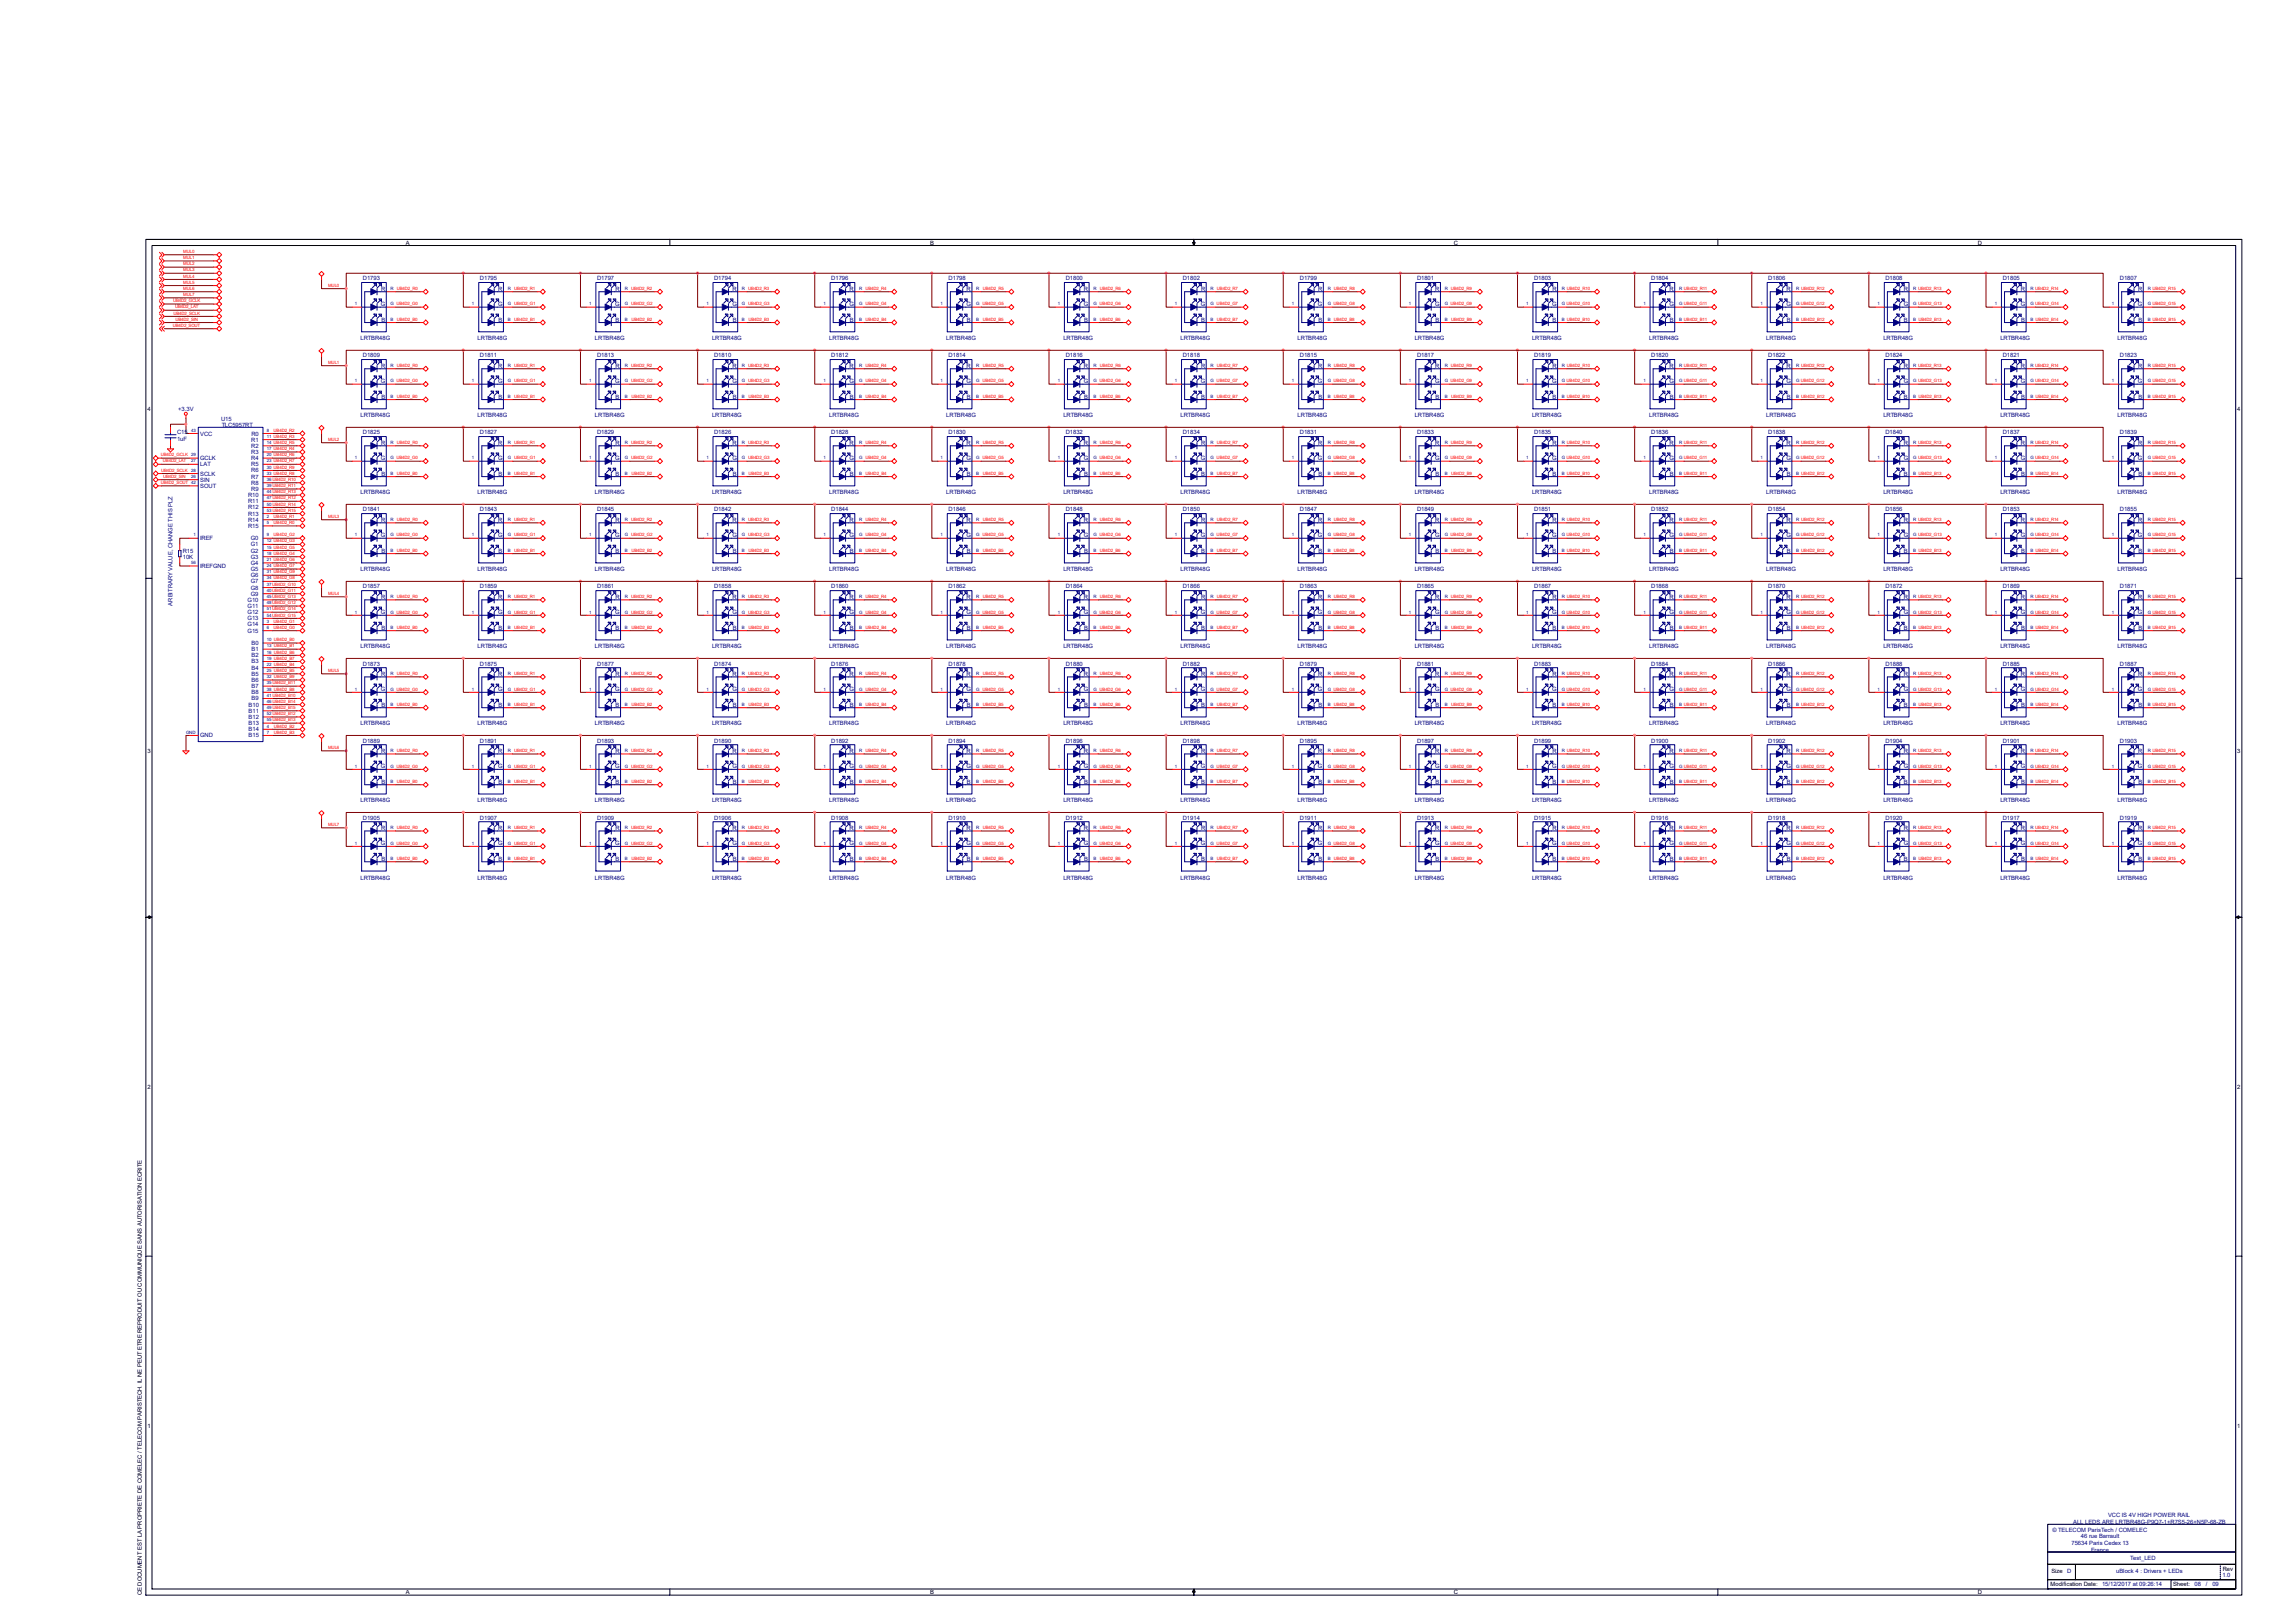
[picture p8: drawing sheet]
<svg xmlns="http://www.w3.org/2000/svg" width="420mm" height="297mm" viewBox="0 0 420 297" stroke-linecap="round" stroke-linejoin="round" font-family="sans-serif">
<defs><g id="words">
<g font-size="1.1">
<text x="74.3" y="44.7">A</text>
<text x="170.1" y="44.7">B</text>
<text x="265.9" y="44.7">C</text>
<text x="361.8" y="44.7">D</text>
<text x="27" y="75.2">4</text>
<text x="409.2" y="75.2">4</text>
<text x="27" y="137.8">3</text>
<text x="409.2" y="137.8">3</text>
<text x="27" y="199.2">2</text>
<text x="409.2" y="199.2">2</text>
<text x="27" y="261.3">1</text>
<text x="409.2" y="261.3">1</text>
<text x="375.2" y="288">Size</text>
<text x="406.6" y="287.5">Rev</text>
<text x="26" y="291.9" transform="rotate(-90 26 291.9)">CE DOCUMENT EST LA PROPRIETE DE COMELEC / TELECOM PARISTECH. IL NE PEUT ETRE REPRODUIT OU COMMUNIQUE SANS AUTORISATION ECRITE</text>
<text x="74.3" y="291.7">A</text>
<text x="170.1" y="291.7">B</text>
<text x="265.9" y="291.7">C</text>
<text x="361.8" y="291.7">D</text>
<text x="375.1" y="290.3">Modification Date:</text>
<text x="397.5" y="290.3">Sheet:</text>
</g>
<g font-size="1.1" fill="#000080">
<text x="66.4" y="51.3">D1793</text>
<text x="69.7" y="53.2">R</text>
<text x="87.8" y="51.3">D1795</text>
<text x="91.1" y="53.2">R</text>
<text x="109.2" y="51.3">D1797</text>
<text x="112.6" y="53.2">R</text>
<text x="130.6" y="51.3">D1794</text>
<text x="134" y="53.2">R</text>
<text x="152.1" y="51.3">D1796</text>
<text x="155.4" y="53.2">R</text>
<text x="173.5" y="51.3">D1798</text>
<text x="176.8" y="53.2">R</text>
<text x="194.9" y="51.3">D1800</text>
<text x="198.2" y="53.2">R</text>
<text x="216.4" y="51.3">D1802</text>
<text x="219.7" y="53.2">R</text>
<text x="237.8" y="51.3">D1799</text>
<text x="241.1" y="53.2">R</text>
<text x="259.2" y="51.3">D1801</text>
<text x="262.5" y="53.2">R</text>
<text x="280.6" y="51.3">D1803</text>
<text x="284" y="53.2">R</text>
<text x="302" y="51.3">D1804</text>
<text x="305.4" y="53.2">R</text>
<text x="323.5" y="51.3">D1806</text>
<text x="326.8" y="53.2">R</text>
<text x="344.9" y="51.3">D1808</text>
<text x="348.2" y="53.2">R</text>
<text x="366.3" y="51.3">D1805</text>
<text x="369.6" y="53.2">R</text>
<text x="387.8" y="51.3">D1807</text>
<text x="391.1" y="53.2">R</text>
<text x="69.7" y="56">G</text>
<text x="69.8" y="58.8">B</text>
<text x="91.1" y="56">G</text>
<text x="91.2" y="58.8">B</text>
<text x="112.5" y="56">G</text>
<text x="112.6" y="58.8">B</text>
<text x="134" y="56">G</text>
<text x="134" y="58.8">B</text>
<text x="155.4" y="56">G</text>
<text x="155.4" y="58.8">B</text>
<text x="176.8" y="56">G</text>
<text x="176.9" y="58.8">B</text>
<text x="198.2" y="56">G</text>
<text x="198.3" y="58.8">B</text>
<text x="219.7" y="56">G</text>
<text x="219.7" y="58.8">B</text>
<text x="241.1" y="56">G</text>
<text x="241.2" y="58.8">B</text>
<text x="262.5" y="56">G</text>
<text x="262.6" y="58.8">B</text>
<text x="283.9" y="56">G</text>
<text x="284" y="58.8">B</text>
<text x="305.4" y="56">G</text>
<text x="305.4" y="58.8">B</text>
<text x="326.8" y="56">G</text>
<text x="326.8" y="58.8">B</text>
<text x="348.2" y="56">G</text>
<text x="348.3" y="58.8">B</text>
<text x="369.6" y="56">G</text>
<text x="369.7" y="58.8">B</text>
<text x="391.1" y="56">G</text>
<text x="391.2" y="58.8">B</text>
<text x="66" y="62.3">LRTBR48G</text>
<text x="66.4" y="65.4">D1809</text>
<text x="87.4" y="62.3">LRTBR48G</text>
<text x="87.8" y="65.4">D1811</text>
<text x="108.8" y="62.3">LRTBR48G</text>
<text x="109.2" y="65.4">D1813</text>
<text x="130.3" y="62.3">LRTBR48G</text>
<text x="130.6" y="65.4">D1810</text>
<text x="151.7" y="62.3">LRTBR48G</text>
<text x="152.1" y="65.4">D1812</text>
<text x="173.1" y="62.3">LRTBR48G</text>
<text x="173.5" y="65.4">D1814</text>
<text x="194.5" y="62.3">LRTBR48G</text>
<text x="194.9" y="65.4">D1816</text>
<text x="215.9" y="62.3">LRTBR48G</text>
<text x="216.4" y="65.4">D1818</text>
<text x="237.4" y="62.3">LRTBR48G</text>
<text x="237.8" y="65.4">D1815</text>
<text x="258.8" y="62.3">LRTBR48G</text>
<text x="259.2" y="65.4">D1817</text>
<text x="280.2" y="62.3">LRTBR48G</text>
<text x="280.6" y="65.4">D1819</text>
<text x="301.7" y="62.3">LRTBR48G</text>
<text x="302" y="65.4">D1820</text>
<text x="323.1" y="62.3">LRTBR48G</text>
<text x="323.5" y="65.4">D1822</text>
<text x="344.5" y="62.3">LRTBR48G</text>
<text x="344.9" y="65.4">D1824</text>
<text x="365.9" y="62.3">LRTBR48G</text>
<text x="366.3" y="65.4">D1821</text>
<text x="387.3" y="62.3">LRTBR48G</text>
<text x="387.8" y="65.4">D1823</text>
<text x="69.7" y="70.1">G</text>
<text x="69.7" y="67.3">R</text>
<text x="91.1" y="70.1">G</text>
<text x="91.1" y="67.3">R</text>
<text x="112.5" y="70.1">G</text>
<text x="112.6" y="67.3">R</text>
<text x="134" y="67.3">R</text>
<text x="134" y="70.1">G</text>
<text x="155.4" y="67.3">R</text>
<text x="155.4" y="70.1">G</text>
<text x="176.8" y="67.3">R</text>
<text x="176.8" y="70.1">G</text>
<text x="198.2" y="67.3">R</text>
<text x="198.2" y="70.1">G</text>
<text x="219.7" y="70.1">G</text>
<text x="219.7" y="67.3">R</text>
<text x="241.1" y="70.1">G</text>
<text x="241.1" y="67.3">R</text>
<text x="262.5" y="70.1">G</text>
<text x="262.5" y="67.3">R</text>
<text x="283.9" y="70.1">G</text>
<text x="284" y="67.3">R</text>
<text x="305.4" y="67.3">R</text>
<text x="305.4" y="70.1">G</text>
<text x="326.8" y="67.3">R</text>
<text x="326.8" y="70.1">G</text>
<text x="348.2" y="67.3">R</text>
<text x="348.2" y="70.1">G</text>
<text x="369.6" y="67.3">R</text>
<text x="369.6" y="70.1">G</text>
<text x="391.1" y="70.1">G</text>
<text x="391.1" y="67.3">R</text>
<text x="32.6" y="75.1">+3.3V</text>
<text x="40.4" y="77">U15</text>
<text x="66" y="76.4">LRTBR48G</text>
<text x="69.8" y="72.9">B</text>
<text x="87.4" y="76.4">LRTBR48G</text>
<text x="91.2" y="72.9">B</text>
<text x="108.8" y="76.4">LRTBR48G</text>
<text x="112.6" y="72.9">B</text>
<text x="130.3" y="76.4">LRTBR48G</text>
<text x="134" y="72.9">B</text>
<text x="151.7" y="76.4">LRTBR48G</text>
<text x="155.4" y="72.9">B</text>
<text x="173.1" y="76.4">LRTBR48G</text>
<text x="176.9" y="72.9">B</text>
<text x="194.5" y="76.4">LRTBR48G</text>
<text x="198.3" y="72.9">B</text>
<text x="215.9" y="76.4">LRTBR48G</text>
<text x="219.7" y="72.9">B</text>
<text x="237.4" y="76.4">LRTBR48G</text>
<text x="241.2" y="72.9">B</text>
<text x="258.8" y="76.4">LRTBR48G</text>
<text x="262.6" y="72.9">B</text>
<text x="280.2" y="76.4">LRTBR48G</text>
<text x="284" y="72.9">B</text>
<text x="301.7" y="76.4">LRTBR48G</text>
<text x="305.4" y="72.9">B</text>
<text x="323.1" y="76.4">LRTBR48G</text>
<text x="326.8" y="72.9">B</text>
<text x="344.5" y="76.4">LRTBR48G</text>
<text x="348.3" y="72.9">B</text>
<text x="365.9" y="76.4">LRTBR48G</text>
<text x="369.7" y="72.9">B</text>
<text x="387.3" y="76.4">LRTBR48G</text>
<text x="391.2" y="72.9">B</text>
<text x="32.4" y="79.5">C15</text>
<text x="32.4" y="80.8">1uF</text>
<text x="36.6" y="79.7">VCC</text>
<text x="40.6" y="78.1">TLC5957RT</text>
<text x="46" y="80.8">R1</text>
<text x="46" y="82">R2</text>
<text x="46" y="83.1">R3</text>
<text x="46" y="79.7">R0</text>
<text x="66.4" y="79.5">D1825</text>
<text x="69.7" y="81.4">R</text>
<text x="87.8" y="79.5">D1827</text>
<text x="91.1" y="81.4">R</text>
<text x="109.2" y="79.5">D1829</text>
<text x="112.6" y="81.4">R</text>
<text x="130.6" y="79.5">D1826</text>
<text x="134" y="81.4">R</text>
<text x="152.1" y="79.5">D1828</text>
<text x="155.4" y="81.4">R</text>
<text x="173.5" y="79.5">D1830</text>
<text x="176.8" y="81.4">R</text>
<text x="194.9" y="79.5">D1832</text>
<text x="198.2" y="81.4">R</text>
<text x="216.4" y="79.5">D1834</text>
<text x="219.7" y="81.4">R</text>
<text x="237.8" y="79.5">D1831</text>
<text x="241.1" y="81.4">R</text>
<text x="259.2" y="79.5">D1833</text>
<text x="262.5" y="81.4">R</text>
<text x="280.6" y="79.5">D1835</text>
<text x="284" y="81.4">R</text>
<text x="302" y="79.5">D1836</text>
<text x="305.4" y="81.4">R</text>
<text x="323.5" y="79.5">D1838</text>
<text x="326.8" y="81.4">R</text>
<text x="344.9" y="79.5">D1840</text>
<text x="348.2" y="81.4">R</text>
<text x="366.3" y="79.5">D1837</text>
<text x="369.6" y="81.4">R</text>
<text x="387.8" y="79.5">D1839</text>
<text x="391.1" y="81.4">R</text>
<text x="36.6" y="84.2">GCLK</text>
<text x="36.6" y="85.3">LAT</text>
<text x="36.6" y="89.3">SOUT</text>
<text x="36.6" y="87">SCLK</text>
<text x="36.6" y="88.1">SIN</text>
<text x="46" y="84.2">R4</text>
<text x="46" y="85.3">R5</text>
<text x="46" y="86.4">R6</text>
<text x="46" y="87.6">R7</text>
<text x="46" y="88.7">R8</text>
<text x="46" y="89.8">R9</text>
<text x="69.7" y="84.2">G</text>
<text x="69.8" y="87">B</text>
<text x="91.1" y="84.2">G</text>
<text x="91.2" y="87">B</text>
<text x="112.5" y="84.2">G</text>
<text x="112.6" y="87">B</text>
<text x="134" y="84.2">G</text>
<text x="134" y="87">B</text>
<text x="155.4" y="84.2">G</text>
<text x="155.4" y="87">B</text>
<text x="176.8" y="84.2">G</text>
<text x="176.9" y="87">B</text>
<text x="198.2" y="84.2">G</text>
<text x="198.3" y="87">B</text>
<text x="219.7" y="84.2">G</text>
<text x="219.7" y="87">B</text>
<text x="241.1" y="84.2">G</text>
<text x="241.2" y="87">B</text>
<text x="262.5" y="84.2">G</text>
<text x="262.6" y="87">B</text>
<text x="283.9" y="84.2">G</text>
<text x="284" y="87">B</text>
<text x="305.4" y="84.2">G</text>
<text x="305.4" y="87">B</text>
<text x="326.8" y="84.2">G</text>
<text x="326.8" y="87">B</text>
<text x="348.2" y="84.2">G</text>
<text x="348.3" y="87">B</text>
<text x="369.6" y="84.2">G</text>
<text x="369.7" y="87">B</text>
<text x="391.1" y="84.2">G</text>
<text x="391.2" y="87">B</text>
<text x="45.4" y="91">R10</text>
<text x="45.4" y="92.1">R11</text>
<text x="45.4" y="93.2">R12</text>
<text x="45.4" y="94.4">R13</text>
<text x="45.4" y="95.5">R14</text>
<text x="66" y="90.5">LRTBR48G</text>
<text x="66.4" y="93.6">D1841</text>
<text x="69.7" y="95.5">R</text>
<text x="87.4" y="90.5">LRTBR48G</text>
<text x="87.8" y="93.6">D1843</text>
<text x="91.1" y="95.5">R</text>
<text x="108.8" y="90.5">LRTBR48G</text>
<text x="109.2" y="93.6">D1845</text>
<text x="112.6" y="95.5">R</text>
<text x="130.3" y="90.5">LRTBR48G</text>
<text x="130.6" y="93.6">D1842</text>
<text x="134" y="95.5">R</text>
<text x="151.7" y="90.5">LRTBR48G</text>
<text x="152.1" y="93.6">D1844</text>
<text x="155.4" y="95.5">R</text>
<text x="173.1" y="90.5">LRTBR48G</text>
<text x="173.5" y="93.6">D1846</text>
<text x="176.8" y="95.5">R</text>
<text x="194.5" y="90.5">LRTBR48G</text>
<text x="194.9" y="93.6">D1848</text>
<text x="198.2" y="95.5">R</text>
<text x="215.9" y="90.5">LRTBR48G</text>
<text x="216.4" y="93.6">D1850</text>
<text x="219.7" y="95.5">R</text>
<text x="237.4" y="90.5">LRTBR48G</text>
<text x="237.8" y="93.6">D1847</text>
<text x="241.1" y="95.5">R</text>
<text x="258.8" y="90.5">LRTBR48G</text>
<text x="259.2" y="93.6">D1849</text>
<text x="262.5" y="95.5">R</text>
<text x="280.2" y="90.5">LRTBR48G</text>
<text x="280.6" y="93.6">D1851</text>
<text x="284" y="95.5">R</text>
<text x="301.7" y="90.5">LRTBR48G</text>
<text x="302" y="93.6">D1852</text>
<text x="305.4" y="95.5">R</text>
<text x="323.1" y="90.5">LRTBR48G</text>
<text x="323.5" y="93.6">D1854</text>
<text x="326.8" y="95.5">R</text>
<text x="344.5" y="90.5">LRTBR48G</text>
<text x="344.9" y="93.6">D1856</text>
<text x="348.2" y="95.5">R</text>
<text x="365.9" y="90.5">LRTBR48G</text>
<text x="366.3" y="93.6">D1853</text>
<text x="369.6" y="95.5">R</text>
<text x="387.3" y="90.5">LRTBR48G</text>
<text x="387.8" y="93.6">D1855</text>
<text x="391.1" y="95.5">R</text>
<text x="33.4" y="101.1">R15</text>
<text x="36.6" y="98.8">IREF</text>
<text x="45.4" y="96.6">R15</text>
<text x="45.9" y="101.1">G2</text>
<text x="45.9" y="100">G1</text>
<text x="45.9" y="98.8">G0</text>
<text x="69.7" y="98.3">G</text>
<text x="69.8" y="101.1">B</text>
<text x="91.1" y="98.3">G</text>
<text x="91.2" y="101.1">B</text>
<text x="112.5" y="98.3">G</text>
<text x="112.6" y="101.1">B</text>
<text x="134" y="98.3">G</text>
<text x="134" y="101.1">B</text>
<text x="155.4" y="98.3">G</text>
<text x="155.4" y="101.1">B</text>
<text x="176.8" y="98.3">G</text>
<text x="176.9" y="101.1">B</text>
<text x="198.2" y="98.3">G</text>
<text x="198.3" y="101.1">B</text>
<text x="219.7" y="98.3">G</text>
<text x="219.7" y="101.1">B</text>
<text x="241.1" y="98.3">G</text>
<text x="241.2" y="101.1">B</text>
<text x="262.5" y="98.3">G</text>
<text x="262.6" y="101.1">B</text>
<text x="283.9" y="98.3">G</text>
<text x="284" y="101.1">B</text>
<text x="305.4" y="98.3">G</text>
<text x="305.4" y="101.1">B</text>
<text x="326.8" y="98.3">G</text>
<text x="326.8" y="101.1">B</text>
<text x="348.2" y="98.3">G</text>
<text x="348.3" y="101.1">B</text>
<text x="369.6" y="98.3">G</text>
<text x="369.7" y="101.1">B</text>
<text x="391.1" y="98.3">G</text>
<text x="391.2" y="101.1">B</text>
<text x="33.4" y="102.2">10K</text>
<text x="36.6" y="103.9">IREFGND</text>
<text x="45.9" y="107.9">G8</text>
<text x="45.9" y="106.8">G7</text>
<text x="45.9" y="105.6">G6</text>
<text x="45.9" y="104.5">G5</text>
<text x="45.9" y="103.4">G4</text>
<text x="45.9" y="102.2">G3</text>
<text x="66" y="104.6">LRTBR48G</text>
<text x="66.4" y="107.7">D1857</text>
<text x="87.4" y="104.6">LRTBR48G</text>
<text x="87.8" y="107.7">D1859</text>
<text x="108.8" y="104.6">LRTBR48G</text>
<text x="109.2" y="107.7">D1861</text>
<text x="130.3" y="104.6">LRTBR48G</text>
<text x="130.6" y="107.7">D1858</text>
<text x="151.7" y="104.6">LRTBR48G</text>
<text x="152.1" y="107.7">D1860</text>
<text x="173.1" y="104.6">LRTBR48G</text>
<text x="173.5" y="107.7">D1862</text>
<text x="194.5" y="104.6">LRTBR48G</text>
<text x="194.9" y="107.7">D1864</text>
<text x="215.9" y="104.6">LRTBR48G</text>
<text x="216.4" y="107.7">D1866</text>
<text x="237.4" y="104.6">LRTBR48G</text>
<text x="237.8" y="107.7">D1863</text>
<text x="258.8" y="104.6">LRTBR48G</text>
<text x="259.2" y="107.7">D1865</text>
<text x="280.2" y="104.6">LRTBR48G</text>
<text x="280.6" y="107.7">D1867</text>
<text x="301.7" y="104.6">LRTBR48G</text>
<text x="302" y="107.7">D1868</text>
<text x="323.1" y="104.6">LRTBR48G</text>
<text x="323.5" y="107.7">D1870</text>
<text x="344.5" y="104.6">LRTBR48G</text>
<text x="344.9" y="107.7">D1872</text>
<text x="365.9" y="104.6">LRTBR48G</text>
<text x="366.3" y="107.7">D1869</text>
<text x="387.3" y="104.6">LRTBR48G</text>
<text x="387.8" y="107.7">D1871</text>
<text x="31.6" y="110.8" transform="rotate(-90 31.6 110.8)">ARBITRARY VALUE, CHANGE THIS PLZ</text>
<text x="45.3" y="113.5">G13</text>
<text x="45.3" y="112.4">G12</text>
<text x="45.3" y="111.3">G11</text>
<text x="45.3" y="110.2">G10</text>
<text x="45.9" y="109">G9</text>
<text x="69.7" y="112.4">G</text>
<text x="69.7" y="109.6">R</text>
<text x="91.1" y="112.4">G</text>
<text x="91.1" y="109.6">R</text>
<text x="112.5" y="112.4">G</text>
<text x="112.6" y="109.6">R</text>
<text x="134" y="109.6">R</text>
<text x="134" y="112.4">G</text>
<text x="155.4" y="109.6">R</text>
<text x="155.4" y="112.4">G</text>
<text x="176.8" y="109.6">R</text>
<text x="176.8" y="112.4">G</text>
<text x="198.2" y="109.6">R</text>
<text x="198.2" y="112.4">G</text>
<text x="219.7" y="112.4">G</text>
<text x="219.7" y="109.6">R</text>
<text x="241.1" y="112.4">G</text>
<text x="241.1" y="109.6">R</text>
<text x="262.5" y="112.4">G</text>
<text x="262.5" y="109.6">R</text>
<text x="283.9" y="112.4">G</text>
<text x="284" y="109.6">R</text>
<text x="305.4" y="109.6">R</text>
<text x="305.4" y="112.4">G</text>
<text x="326.8" y="109.6">R</text>
<text x="326.8" y="112.4">G</text>
<text x="348.2" y="109.6">R</text>
<text x="348.2" y="112.4">G</text>
<text x="369.6" y="109.6">R</text>
<text x="369.6" y="112.4">G</text>
<text x="391.1" y="112.4">G</text>
<text x="391.1" y="109.6">R</text>
<text x="45.3" y="115.8">G15</text>
<text x="45.3" y="114.6">G14</text>
<text x="46" y="119.2">B1</text>
<text x="46" y="118">B0</text>
<text x="66" y="118.7">LRTBR48G</text>
<text x="69.8" y="115.2">B</text>
<text x="87.4" y="118.7">LRTBR48G</text>
<text x="91.2" y="115.2">B</text>
<text x="108.8" y="118.7">LRTBR48G</text>
<text x="112.6" y="115.2">B</text>
<text x="130.3" y="118.7">LRTBR48G</text>
<text x="134" y="115.2">B</text>
<text x="151.7" y="118.7">LRTBR48G</text>
<text x="155.4" y="115.2">B</text>
<text x="173.1" y="118.7">LRTBR48G</text>
<text x="176.9" y="115.2">B</text>
<text x="194.5" y="118.7">LRTBR48G</text>
<text x="198.3" y="115.2">B</text>
<text x="215.9" y="118.7">LRTBR48G</text>
<text x="219.7" y="115.2">B</text>
<text x="237.4" y="118.7">LRTBR48G</text>
<text x="241.2" y="115.2">B</text>
<text x="258.8" y="118.7">LRTBR48G</text>
<text x="262.6" y="115.2">B</text>
<text x="280.2" y="118.7">LRTBR48G</text>
<text x="284" y="115.2">B</text>
<text x="301.7" y="118.7">LRTBR48G</text>
<text x="305.4" y="115.2">B</text>
<text x="323.1" y="118.7">LRTBR48G</text>
<text x="326.8" y="115.2">B</text>
<text x="344.5" y="118.7">LRTBR48G</text>
<text x="348.3" y="115.2">B</text>
<text x="365.9" y="118.7">LRTBR48G</text>
<text x="369.7" y="115.2">B</text>
<text x="387.3" y="118.7">LRTBR48G</text>
<text x="391.2" y="115.2">B</text>
<text x="46" y="125.9">B7</text>
<text x="46" y="124.8">B6</text>
<text x="46" y="123.7">B5</text>
<text x="46" y="122.6">B4</text>
<text x="46" y="121.4">B3</text>
<text x="46" y="120.3">B2</text>
<text x="66.4" y="121.8">D1873</text>
<text x="69.7" y="123.7">R</text>
<text x="87.8" y="121.8">D1875</text>
<text x="91.1" y="123.7">R</text>
<text x="109.2" y="121.8">D1877</text>
<text x="112.6" y="123.7">R</text>
<text x="130.6" y="121.8">D1874</text>
<text x="134" y="123.7">R</text>
<text x="152.1" y="121.8">D1876</text>
<text x="155.4" y="123.7">R</text>
<text x="173.5" y="121.8">D1878</text>
<text x="176.8" y="123.7">R</text>
<text x="194.9" y="121.8">D1880</text>
<text x="198.2" y="123.7">R</text>
<text x="216.4" y="121.8">D1882</text>
<text x="219.7" y="123.7">R</text>
<text x="237.8" y="121.8">D1879</text>
<text x="241.1" y="123.7">R</text>
<text x="259.2" y="121.8">D1881</text>
<text x="262.5" y="123.7">R</text>
<text x="280.6" y="121.8">D1883</text>
<text x="284" y="123.7">R</text>
<text x="302" y="121.8">D1884</text>
<text x="305.4" y="123.7">R</text>
<text x="323.5" y="121.8">D1886</text>
<text x="326.8" y="123.7">R</text>
<text x="344.9" y="121.8">D1888</text>
<text x="348.2" y="123.7">R</text>
<text x="366.3" y="121.8">D1885</text>
<text x="369.6" y="123.7">R</text>
<text x="387.8" y="121.8">D1887</text>
<text x="391.1" y="123.7">R</text>
<text x="45.5" y="131.6">B12</text>
<text x="45.5" y="130.4">B11</text>
<text x="45.5" y="129.3">B10</text>
<text x="46" y="128.2">B9</text>
<text x="46" y="127">B8</text>
<text x="69.7" y="126.5">G</text>
<text x="69.8" y="129.3">B</text>
<text x="91.1" y="126.5">G</text>
<text x="91.2" y="129.3">B</text>
<text x="112.5" y="126.5">G</text>
<text x="112.6" y="129.3">B</text>
<text x="134" y="126.5">G</text>
<text x="134" y="129.3">B</text>
<text x="155.4" y="126.5">G</text>
<text x="155.4" y="129.3">B</text>
<text x="176.8" y="126.5">G</text>
<text x="176.9" y="129.3">B</text>
<text x="198.2" y="126.5">G</text>
<text x="198.3" y="129.3">B</text>
<text x="219.7" y="126.5">G</text>
<text x="219.7" y="129.3">B</text>
<text x="241.1" y="126.5">G</text>
<text x="241.2" y="129.3">B</text>
<text x="262.5" y="126.5">G</text>
<text x="262.6" y="129.3">B</text>
<text x="283.9" y="126.5">G</text>
<text x="284" y="129.3">B</text>
<text x="305.4" y="126.5">G</text>
<text x="305.4" y="129.3">B</text>
<text x="326.8" y="126.5">G</text>
<text x="326.8" y="129.3">B</text>
<text x="348.2" y="126.5">G</text>
<text x="348.3" y="129.3">B</text>
<text x="369.6" y="126.5">G</text>
<text x="369.7" y="129.3">B</text>
<text x="391.1" y="126.5">G</text>
<text x="391.2" y="129.3">B</text>
<text x="36.6" y="135">GND</text>
<text x="45.5" y="135">B15</text>
<text x="45.5" y="133.8">B14</text>
<text x="45.5" y="132.7">B13</text>
<text x="66" y="132.8">LRTBR48G</text>
<text x="66.4" y="135.9">D1889</text>
<text x="69.7" y="137.8">R</text>
<text x="87.4" y="132.8">LRTBR48G</text>
<text x="87.8" y="135.9">D1891</text>
<text x="91.1" y="137.8">R</text>
<text x="108.8" y="132.8">LRTBR48G</text>
<text x="109.2" y="135.9">D1893</text>
<text x="112.6" y="137.8">R</text>
<text x="130.3" y="132.8">LRTBR48G</text>
<text x="130.6" y="135.9">D1890</text>
<text x="134" y="137.8">R</text>
<text x="151.7" y="132.8">LRTBR48G</text>
<text x="152.1" y="135.9">D1892</text>
<text x="155.4" y="137.8">R</text>
<text x="173.1" y="132.8">LRTBR48G</text>
<text x="173.5" y="135.9">D1894</text>
<text x="176.8" y="137.8">R</text>
<text x="194.5" y="132.8">LRTBR48G</text>
<text x="194.9" y="135.9">D1896</text>
<text x="198.2" y="137.8">R</text>
<text x="215.9" y="132.8">LRTBR48G</text>
<text x="216.4" y="135.9">D1898</text>
<text x="219.7" y="137.8">R</text>
<text x="237.4" y="132.8">LRTBR48G</text>
<text x="237.8" y="135.9">D1895</text>
<text x="241.1" y="137.8">R</text>
<text x="258.8" y="132.8">LRTBR48G</text>
<text x="259.2" y="135.9">D1897</text>
<text x="262.5" y="137.8">R</text>
<text x="280.2" y="132.8">LRTBR48G</text>
<text x="280.6" y="135.9">D1899</text>
<text x="284" y="137.8">R</text>
<text x="301.7" y="132.8">LRTBR48G</text>
<text x="302" y="135.9">D1900</text>
<text x="305.4" y="137.8">R</text>
<text x="323.1" y="132.8">LRTBR48G</text>
<text x="323.5" y="135.9">D1902</text>
<text x="326.8" y="137.8">R</text>
<text x="344.5" y="132.8">LRTBR48G</text>
<text x="344.9" y="135.9">D1904</text>
<text x="348.2" y="137.8">R</text>
<text x="365.9" y="132.8">LRTBR48G</text>
<text x="366.3" y="135.9">D1901</text>
<text x="369.6" y="137.8">R</text>
<text x="387.3" y="132.8">LRTBR48G</text>
<text x="387.8" y="135.9">D1903</text>
<text x="391.1" y="137.8">R</text>
<text x="69.7" y="140.6">G</text>
<text x="69.8" y="143.4">B</text>
<text x="91.1" y="140.6">G</text>
<text x="91.2" y="143.4">B</text>
<text x="112.5" y="140.6">G</text>
<text x="112.6" y="143.4">B</text>
<text x="134" y="140.6">G</text>
<text x="134" y="143.4">B</text>
<text x="155.4" y="140.6">G</text>
<text x="155.4" y="143.4">B</text>
<text x="176.8" y="140.6">G</text>
<text x="176.9" y="143.4">B</text>
<text x="198.2" y="140.6">G</text>
<text x="198.3" y="143.4">B</text>
<text x="219.7" y="140.6">G</text>
<text x="219.7" y="143.4">B</text>
<text x="241.1" y="140.6">G</text>
<text x="241.2" y="143.4">B</text>
<text x="262.5" y="140.6">G</text>
<text x="262.6" y="143.4">B</text>
<text x="283.9" y="140.6">G</text>
<text x="284" y="143.4">B</text>
<text x="305.4" y="140.6">G</text>
<text x="305.4" y="143.4">B</text>
<text x="326.8" y="140.6">G</text>
<text x="326.8" y="143.4">B</text>
<text x="348.2" y="140.6">G</text>
<text x="348.3" y="143.4">B</text>
<text x="369.6" y="140.6">G</text>
<text x="369.7" y="143.4">B</text>
<text x="391.1" y="140.6">G</text>
<text x="391.2" y="143.4">B</text>
<text x="66" y="146.9">LRTBR48G</text>
<text x="66.4" y="150">D1905</text>
<text x="87.4" y="146.9">LRTBR48G</text>
<text x="87.8" y="150">D1907</text>
<text x="108.8" y="146.9">LRTBR48G</text>
<text x="109.2" y="150">D1909</text>
<text x="130.3" y="146.9">LRTBR48G</text>
<text x="130.6" y="150">D1906</text>
<text x="151.7" y="146.9">LRTBR48G</text>
<text x="152.1" y="150">D1908</text>
<text x="173.1" y="146.9">LRTBR48G</text>
<text x="173.5" y="150">D1910</text>
<text x="194.5" y="146.9">LRTBR48G</text>
<text x="194.9" y="150">D1912</text>
<text x="215.9" y="146.9">LRTBR48G</text>
<text x="216.4" y="150">D1914</text>
<text x="237.4" y="146.9">LRTBR48G</text>
<text x="237.8" y="150">D1911</text>
<text x="258.8" y="146.9">LRTBR48G</text>
<text x="259.2" y="150">D1913</text>
<text x="280.2" y="146.9">LRTBR48G</text>
<text x="280.6" y="150">D1915</text>
<text x="301.7" y="146.9">LRTBR48G</text>
<text x="302" y="150">D1916</text>
<text x="323.1" y="146.9">LRTBR48G</text>
<text x="323.5" y="150">D1918</text>
<text x="344.5" y="146.9">LRTBR48G</text>
<text x="344.9" y="150">D1920</text>
<text x="365.9" y="146.9">LRTBR48G</text>
<text x="366.3" y="150">D1917</text>
<text x="387.3" y="146.9">LRTBR48G</text>
<text x="387.8" y="150">D1919</text>
<text x="69.7" y="154.7">G</text>
<text x="69.7" y="151.9">R</text>
<text x="91.1" y="154.7">G</text>
<text x="91.1" y="151.9">R</text>
<text x="112.5" y="154.7">G</text>
<text x="112.6" y="151.9">R</text>
<text x="134" y="151.9">R</text>
<text x="134" y="154.7">G</text>
<text x="155.4" y="151.9">R</text>
<text x="155.4" y="154.7">G</text>
<text x="176.8" y="151.9">R</text>
<text x="176.8" y="154.7">G</text>
<text x="198.2" y="151.9">R</text>
<text x="198.2" y="154.7">G</text>
<text x="219.7" y="154.7">G</text>
<text x="219.7" y="151.9">R</text>
<text x="241.1" y="154.7">G</text>
<text x="241.1" y="151.9">R</text>
<text x="262.5" y="154.7">G</text>
<text x="262.5" y="151.9">R</text>
<text x="283.9" y="154.7">G</text>
<text x="284" y="151.9">R</text>
<text x="305.4" y="151.9">R</text>
<text x="305.4" y="154.7">G</text>
<text x="326.8" y="151.9">R</text>
<text x="326.8" y="154.7">G</text>
<text x="348.2" y="151.9">R</text>
<text x="348.2" y="154.7">G</text>
<text x="369.6" y="151.9">R</text>
<text x="369.6" y="154.7">G</text>
<text x="391.1" y="154.7">G</text>
<text x="391.1" y="151.9">R</text>
<text x="66" y="161">LRTBR48G</text>
<text x="69.8" y="157.5">B</text>
<text x="87.4" y="161">LRTBR48G</text>
<text x="91.2" y="157.5">B</text>
<text x="108.8" y="161">LRTBR48G</text>
<text x="112.6" y="157.5">B</text>
<text x="130.3" y="161">LRTBR48G</text>
<text x="134" y="157.5">B</text>
<text x="151.7" y="161">LRTBR48G</text>
<text x="155.4" y="157.5">B</text>
<text x="173.1" y="161">LRTBR48G</text>
<text x="176.9" y="157.5">B</text>
<text x="194.5" y="161">LRTBR48G</text>
<text x="198.3" y="157.5">B</text>
<text x="215.9" y="161">LRTBR48G</text>
<text x="219.7" y="157.5">B</text>
<text x="237.4" y="161">LRTBR48G</text>
<text x="241.2" y="157.5">B</text>
<text x="258.8" y="161">LRTBR48G</text>
<text x="262.6" y="157.5">B</text>
<text x="280.2" y="161">LRTBR48G</text>
<text x="284" y="157.5">B</text>
<text x="301.7" y="161">LRTBR48G</text>
<text x="305.4" y="157.5">B</text>
<text x="323.1" y="161">LRTBR48G</text>
<text x="326.8" y="157.5">B</text>
<text x="344.5" y="161">LRTBR48G</text>
<text x="348.3" y="157.5">B</text>
<text x="365.9" y="161">LRTBR48G</text>
<text x="369.7" y="157.5">B</text>
<text x="387.3" y="161">LRTBR48G</text>
<text x="391.2" y="157.5">B</text>
<text x="375.4" y="280.3">© TELECOM ParisTech / COMELEC</text>
<text x="379.2" y="278.8">ALL LEDS ARE LRTBR48G-P9Q7-1+R7S5-26+N5P-68-ZB</text>
<text x="380.7" y="281.5">46 rue Barrault</text>
<text x="385.6" y="277.6">VCC IS 4V HIGH POWER RAIL</text>
<text x="378.1" y="288">D</text>
<text x="378.9" y="282.7">75634 Paris Cedex 13</text>
<text x="382.5" y="284">France</text>
<text x="387.1" y="287.8">uBlock 4 : Drivers + LEDs</text>
<text x="389.6" y="285.5">Test_LED</text>
<text x="384.5" y="290.3">15/12/2017 at 09:26:14</text>
<text x="401.4" y="290.3">08</text>
<text x="403.5" y="290.3">/</text>
<text x="404.7" y="290.3">09</text>
<text x="406.5" y="288.6">1.0</text>
</g>
<g font-size=".8" fill="#f00">
<text x="33.5" y="46.3">MUL0</text>
<text x="33.5" y="47.4">MUL1</text>
<text x="33.5" y="48.6">MUL2</text>
<text x="33.5" y="49.7">MUL3</text>
<text x="33.5" y="50.8">MUL4</text>
<text x="33.5" y="51.9">MUL5</text>
<text x="33.5" y="53">MUL6</text>
<text x="60" y="52.5">MUL0</text>
<text x="179.8" y="53">UB4D2_R5</text>
<text x="31.6" y="59.9">UB4D2_SOUT</text>
<text x="31.7" y="55.3">UB4D2_GCLK</text>
<text x="31.7" y="57.6">UB4D2_SCLK</text>
<text x="32" y="56.4">UB4D2_LAT</text>
<text x="32.1" y="58.7">UB4D2_SIN</text>
<text x="33.5" y="54.2">MUL7</text>
<text x="94.1" y="58.7">UB4D2_B1</text>
<text x="115.5" y="58.7">UB4D2_B2</text>
<text x="136.9" y="58.7">UB4D2_B3</text>
<text x="158.3" y="58.7">UB4D2_B4</text>
<text x="179.8" y="58.7">UB4D2_B5</text>
<text x="201.2" y="58.7">UB4D2_B6</text>
<text x="222.6" y="58.7">UB4D2_B7</text>
<text x="265.4" y="58.7">UB4D2_B9</text>
<text x="60" y="66.6">MUL1</text>
<text x="179.8" y="67.1">UB4D2_R5</text>
<text x="94.1" y="72.8">UB4D2_B1</text>
<text x="115.5" y="72.8">UB4D2_B2</text>
<text x="136.9" y="72.8">UB4D2_B3</text>
<text x="158.3" y="72.8">UB4D2_B4</text>
<text x="179.8" y="72.8">UB4D2_B5</text>
<text x="201.2" y="72.8">UB4D2_B6</text>
<text x="222.6" y="72.8">UB4D2_B7</text>
<text x="265.4" y="72.8">UB4D2_B9</text>
<text x="29.4" y="83.5">UB4D2_GCLK 29</text>
<text x="50" y="79">UB4D2_R2</text>
<text x="60" y="80.7">MUL2</text>
<text x="179.8" y="81.2">UB4D2_R5</text>
<text x="29.4" y="88.6">UB4D2_SOUT 42</text>
<text x="29.5" y="86.4">UB4D2_SCLK</text>
<text x="29.8" y="84.6">UB4D2_LAT</text>
<text x="29.8" y="87.5">UB4D2_SIN</text>
<text x="94.1" y="86.9">UB4D2_B1</text>
<text x="115.5" y="86.9">UB4D2_B2</text>
<text x="136.9" y="86.9">UB4D2_B3</text>
<text x="158.3" y="86.9">UB4D2_B4</text>
<text x="179.8" y="86.9">UB4D2_B5</text>
<text x="201.2" y="86.9">UB4D2_B6</text>
<text x="222.6" y="86.9">UB4D2_B7</text>
<text x="265.4" y="86.9">UB4D2_B9</text>
<text x="50" y="94.8">UB4D2_R1</text>
<text x="50" y="95.9">UB4D2_R0</text>
<text x="60" y="94.8">MUL3</text>
<text x="179.8" y="95.3">UB4D2_R5</text>
<text x="50" y="98.2">UB4D2_G2</text>
<text x="94.1" y="101">UB4D2_B1</text>
<text x="115.5" y="101">UB4D2_B2</text>
<text x="136.9" y="101">UB4D2_B3</text>
<text x="158.3" y="101">UB4D2_B4</text>
<text x="179.8" y="101">UB4D2_B5</text>
<text x="201.2" y="101">UB4D2_B6</text>
<text x="222.6" y="101">UB4D2_B7</text>
<text x="265.4" y="101">UB4D2_B9</text>
<text x="50" y="114">UB4D2_G1</text>
<text x="60" y="108.9">MUL4</text>
<text x="179.8" y="109.4">UB4D2_R5</text>
<text x="50" y="115.1">UB4D2_G0</text>
<text x="94.1" y="115.1">UB4D2_B1</text>
<text x="115.5" y="115.1">UB4D2_B2</text>
<text x="136.9" y="115.1">UB4D2_B3</text>
<text x="158.3" y="115.1">UB4D2_B4</text>
<text x="179.8" y="115.1">UB4D2_B5</text>
<text x="201.2" y="115.1">UB4D2_B6</text>
<text x="222.6" y="115.1">UB4D2_B7</text>
<text x="265.4" y="115.1">UB4D2_B9</text>
<text x="60" y="123">MUL5</text>
<text x="179.8" y="123.5">UB4D2_R5</text>
<text x="94.1" y="129.2">UB4D2_B1</text>
<text x="115.5" y="129.2">UB4D2_B2</text>
<text x="136.9" y="129.2">UB4D2_B3</text>
<text x="158.3" y="129.2">UB4D2_B4</text>
<text x="179.8" y="129.2">UB4D2_B5</text>
<text x="201.2" y="129.2">UB4D2_B6</text>
<text x="222.6" y="129.2">UB4D2_B7</text>
<text x="265.4" y="129.2">UB4D2_B9</text>
<text x="50.1" y="134.2">UB4D2_B3</text>
<text x="50.1" y="133.1">UB4D2_B2</text>
<text x="60" y="137.1">MUL6</text>
<text x="179.8" y="137.6">UB4D2_R5</text>
<text x="94.1" y="143.3">UB4D2_B1</text>
<text x="115.5" y="143.3">UB4D2_B2</text>
<text x="136.9" y="143.3">UB4D2_B3</text>
<text x="158.3" y="143.3">UB4D2_B4</text>
<text x="179.8" y="143.3">UB4D2_B5</text>
<text x="201.2" y="143.3">UB4D2_B6</text>
<text x="222.6" y="143.3">UB4D2_B7</text>
<text x="265.4" y="143.3">UB4D2_B9</text>
<text x="60" y="151.2">MUL7</text>
<text x="179.8" y="151.7">UB4D2_R5</text>
<text x="94.1" y="157.4">UB4D2_B1</text>
<text x="115.5" y="157.4">UB4D2_B2</text>
<text x="136.9" y="157.4">UB4D2_B3</text>
<text x="158.3" y="157.4">UB4D2_B4</text>
<text x="179.8" y="157.4">UB4D2_B5</text>
<text x="201.2" y="157.4">UB4D2_B6</text>
<text x="222.6" y="157.4">UB4D2_B7</text>
<text x="265.4" y="157.4">UB4D2_B9</text>
</g>
<g font-size=".8" fill="#000080">
<text x="71.5" y="53.1">R UB4D2_R0</text>
<text x="92.9" y="53.1">R UB4D2_R1</text>
<text x="114.3" y="53.1">R UB4D2_R2</text>
<text x="135.7" y="53.1">R UB4D2_R3</text>
<text x="157.1" y="53.1">R UB4D2_R4</text>
<text x="178.6" y="53.1">R</text>
<text x="200" y="53.1">R UB4D2_R6</text>
<text x="221.5" y="53.1">R UB4D2_R7</text>
<text x="242.9" y="53.1">R UB4D2_R8</text>
<text x="264.3" y="53.1">R UB4D2_R9</text>
<text x="285.7" y="53.1">R UB4D2_R10</text>
<text x="307.1" y="53.1">R UB4D2_R11</text>
<text x="328.6" y="53.1">R UB4D2_R12</text>
<text x="350" y="53.1">R UB4D2_R13</text>
<text x="371.4" y="53.1">R UB4D2_R14</text>
<text x="392.9" y="53.1">R UB4D2_R15</text>
<text x="64.9" y="55.9">1</text>
<text x="71.5" y="58.7">B UB4D2_B0</text>
<text x="71.5" y="55.9">G UB4D2_G0</text>
<text x="86.3" y="55.9">1</text>
<text x="92.9" y="55.9">G UB4D2_G1</text>
<text x="92.9" y="58.7">B</text>
<text x="107.8" y="55.9">1</text>
<text x="114.3" y="55.9">G UB4D2_G2</text>
<text x="114.3" y="58.7">B</text>
<text x="129.2" y="55.9">1</text>
<text x="135.7" y="55.9">G UB4D2_G3</text>
<text x="135.7" y="58.7">B</text>
<text x="150.6" y="55.9">1</text>
<text x="157.1" y="58.7">B</text>
<text x="157.1" y="55.9">G UB4D2_G4</text>
<text x="172" y="55.9">1</text>
<text x="178.6" y="55.9">G UB4D2_G5</text>
<text x="178.6" y="58.7">B</text>
<text x="193.5" y="55.9">1</text>
<text x="200" y="58.7">B</text>
<text x="200" y="55.9">G UB4D2_G6</text>
<text x="214.9" y="55.9">1</text>
<text x="221.5" y="58.7">B</text>
<text x="221.5" y="55.9">G UB4D2_G7</text>
<text x="236.3" y="55.9">1</text>
<text x="242.9" y="58.7">B UB4D2_B8</text>
<text x="242.9" y="55.9">G UB4D2_G8</text>
<text x="257.7" y="55.9">1</text>
<text x="264.3" y="55.9">G UB4D2_G9</text>
<text x="264.3" y="58.7">B</text>
<text x="279.2" y="55.9">1</text>
<text x="285.7" y="55.9">G UB4D2_G10</text>
<text x="285.7" y="58.7">B UB4D2_B10</text>
<text x="300.6" y="55.9">1</text>
<text x="307.1" y="58.7">B UB4D2_B11</text>
<text x="307.1" y="55.9">G UB4D2_G11</text>
<text x="322" y="55.9">1</text>
<text x="328.6" y="55.9">G UB4D2_G12</text>
<text x="328.6" y="58.7">B UB4D2_B12</text>
<text x="343.5" y="55.9">1</text>
<text x="350" y="55.9">G UB4D2_G13</text>
<text x="350" y="58.7">B UB4D2_B13</text>
<text x="364.9" y="55.9">1</text>
<text x="371.4" y="55.9">G UB4D2_G14</text>
<text x="371.4" y="58.7">B UB4D2_B14</text>
<text x="386.3" y="55.9">1</text>
<text x="392.9" y="58.7">B UB4D2_B15</text>
<text x="392.9" y="55.9">G UB4D2_G15</text>
<text x="64.9" y="70">1</text>
<text x="71.5" y="67.2">R UB4D2_R0</text>
<text x="71.5" y="70">G UB4D2_G0</text>
<text x="86.3" y="70">1</text>
<text x="92.9" y="70">G UB4D2_G1</text>
<text x="92.9" y="67.2">R UB4D2_R1</text>
<text x="107.8" y="70">1</text>
<text x="114.3" y="70">G UB4D2_G2</text>
<text x="114.3" y="67.2">R UB4D2_R2</text>
<text x="129.2" y="70">1</text>
<text x="135.7" y="70">G UB4D2_G3</text>
<text x="135.7" y="67.2">R UB4D2_R3</text>
<text x="150.6" y="70">1</text>
<text x="157.1" y="67.2">R UB4D2_R4</text>
<text x="157.1" y="70">G UB4D2_G4</text>
<text x="172" y="70">1</text>
<text x="178.6" y="70">G UB4D2_G5</text>
<text x="178.6" y="67.2">R</text>
<text x="193.5" y="70">1</text>
<text x="200" y="67.2">R UB4D2_R6</text>
<text x="200" y="70">G UB4D2_G6</text>
<text x="214.9" y="70">1</text>
<text x="221.5" y="67.2">R UB4D2_R7</text>
<text x="221.5" y="70">G UB4D2_G7</text>
<text x="236.3" y="70">1</text>
<text x="242.9" y="67.2">R UB4D2_R8</text>
<text x="242.9" y="70">G UB4D2_G8</text>
<text x="257.7" y="70">1</text>
<text x="264.3" y="70">G UB4D2_G9</text>
<text x="264.3" y="67.2">R UB4D2_R9</text>
<text x="279.2" y="70">1</text>
<text x="285.7" y="70">G UB4D2_G10</text>
<text x="285.7" y="67.2">R UB4D2_R10</text>
<text x="300.6" y="70">1</text>
<text x="307.1" y="67.2">R UB4D2_R11</text>
<text x="307.1" y="70">G UB4D2_G11</text>
<text x="322" y="70">1</text>
<text x="328.6" y="70">G UB4D2_G12</text>
<text x="328.6" y="67.2">R UB4D2_R12</text>
<text x="343.5" y="70">1</text>
<text x="350" y="70">G UB4D2_G13</text>
<text x="350" y="67.2">R UB4D2_R13</text>
<text x="364.9" y="70">1</text>
<text x="371.4" y="70">G UB4D2_G14</text>
<text x="371.4" y="67.2">R UB4D2_R14</text>
<text x="386.3" y="70">1</text>
<text x="392.9" y="67.2">R UB4D2_R15</text>
<text x="392.9" y="70">G UB4D2_G15</text>
<text x="71.5" y="72.8">B UB4D2_B0</text>
<text x="92.9" y="72.8">B</text>
<text x="114.3" y="72.8">B</text>
<text x="135.7" y="72.8">B</text>
<text x="157.1" y="72.8">B</text>
<text x="178.6" y="72.8">B</text>
<text x="200" y="72.8">B</text>
<text x="221.5" y="72.8">B</text>
<text x="242.9" y="72.8">B UB4D2_B8</text>
<text x="264.3" y="72.8">B</text>
<text x="285.7" y="72.8">B UB4D2_B10</text>
<text x="307.1" y="72.8">B UB4D2_B11</text>
<text x="328.6" y="72.8">B UB4D2_B12</text>
<text x="350" y="72.8">B UB4D2_B13</text>
<text x="371.4" y="72.8">B UB4D2_B14</text>
<text x="392.9" y="72.8">B UB4D2_B15</text>
<text x="35" y="79">43</text>
<text x="48.8" y="79">8</text>
<text x="48.8" y="80.1">11 UB4D2_R3</text>
<text x="48.8" y="81.2">14 UB4D2_R5</text>
<text x="48.8" y="82.4">17 UB4D2_R4</text>
<text x="48.8" y="83.5">20 UB4D2_R6</text>
<text x="71.5" y="81.3">R UB4D2_R0</text>
<text x="92.9" y="81.3">R UB4D2_R1</text>
<text x="114.3" y="81.3">R UB4D2_R2</text>
<text x="135.7" y="81.3">R UB4D2_R3</text>
<text x="157.1" y="81.3">R UB4D2_R4</text>
<text x="178.6" y="81.3">R</text>
<text x="200" y="81.3">R UB4D2_R6</text>
<text x="221.5" y="81.3">R UB4D2_R7</text>
<text x="242.9" y="81.3">R UB4D2_R8</text>
<text x="264.3" y="81.3">R UB4D2_R9</text>
<text x="285.7" y="81.3">R UB4D2_R10</text>
<text x="307.1" y="81.3">R UB4D2_R11</text>
<text x="328.6" y="81.3">R UB4D2_R12</text>
<text x="350" y="81.3">R UB4D2_R13</text>
<text x="371.4" y="81.3">R UB4D2_R14</text>
<text x="392.9" y="81.3">R UB4D2_R15</text>
<text x="35" y="84.6">27</text>
<text x="35" y="86.3">28</text>
<text x="35" y="87.5">26</text>
<text x="48.8" y="84.6">23 UB4D2_R7</text>
<text x="48.8" y="85.8">30 UB4D2_R9</text>
<text x="48.8" y="86.9">33 UB4D2_R8</text>
<text x="48.8" y="88">36 UB4D2_R10</text>
<text x="48.8" y="89.2">39 UB4D2_R11</text>
<text x="64.9" y="84.1">1</text>
<text x="71.5" y="84.1">G UB4D2_G0</text>
<text x="71.5" y="86.9">B UB4D2_B0</text>
<text x="86.3" y="84.1">1</text>
<text x="92.9" y="86.9">B</text>
<text x="92.9" y="84.1">G UB4D2_G1</text>
<text x="107.8" y="84.1">1</text>
<text x="114.3" y="86.9">B</text>
<text x="114.3" y="84.1">G UB4D2_G2</text>
<text x="129.2" y="84.1">1</text>
<text x="135.7" y="86.9">B</text>
<text x="135.7" y="84.1">G UB4D2_G3</text>
<text x="150.6" y="84.1">1</text>
<text x="157.1" y="84.1">G UB4D2_G4</text>
<text x="157.1" y="86.9">B</text>
<text x="172" y="84.1">1</text>
<text x="178.6" y="86.9">B</text>
<text x="178.6" y="84.1">G UB4D2_G5</text>
<text x="193.5" y="84.1">1</text>
<text x="200" y="84.1">G UB4D2_G6</text>
<text x="200" y="86.9">B</text>
<text x="214.9" y="84.1">1</text>
<text x="221.5" y="84.1">G UB4D2_G7</text>
<text x="221.5" y="86.9">B</text>
<text x="236.3" y="84.1">1</text>
<text x="242.9" y="84.1">G UB4D2_G8</text>
<text x="242.9" y="86.9">B UB4D2_B8</text>
<text x="257.7" y="84.1">1</text>
<text x="264.3" y="86.9">B</text>
<text x="264.3" y="84.1">G UB4D2_G9</text>
<text x="279.2" y="84.1">1</text>
<text x="285.7" y="86.9">B UB4D2_B10</text>
<text x="285.7" y="84.1">G UB4D2_G10</text>
<text x="300.6" y="84.1">1</text>
<text x="307.1" y="84.1">G UB4D2_G11</text>
<text x="307.1" y="86.9">B UB4D2_B11</text>
<text x="322" y="84.1">1</text>
<text x="328.6" y="86.9">B UB4D2_B12</text>
<text x="328.6" y="84.1">G UB4D2_G12</text>
<text x="343.5" y="84.1">1</text>
<text x="350" y="86.9">B UB4D2_B13</text>
<text x="350" y="84.1">G UB4D2_G13</text>
<text x="364.9" y="84.1">1</text>
<text x="371.4" y="86.9">B UB4D2_B14</text>
<text x="371.4" y="84.1">G UB4D2_G14</text>
<text x="386.3" y="84.1">1</text>
<text x="392.9" y="84.1">G UB4D2_G15</text>
<text x="392.9" y="86.9">B UB4D2_B15</text>
<text x="48.8" y="90.3">44 UB4D2_R13</text>
<text x="48.8" y="91.4">47 UB4D2_R12</text>
<text x="48.8" y="92.5">50 UB4D2_R14</text>
<text x="48.8" y="93.6">53 UB4D2_R15</text>
<text x="48.8" y="94.8">2</text>
<text x="48.8" y="95.9">5</text>
<text x="71.5" y="95.4">R UB4D2_R0</text>
<text x="92.9" y="95.4">R UB4D2_R1</text>
<text x="114.3" y="95.4">R UB4D2_R2</text>
<text x="135.7" y="95.4">R UB4D2_R3</text>
<text x="157.1" y="95.4">R UB4D2_R4</text>
<text x="178.6" y="95.4">R</text>
<text x="200" y="95.4">R UB4D2_R6</text>
<text x="221.5" y="95.4">R UB4D2_R7</text>
<text x="242.9" y="95.4">R UB4D2_R8</text>
<text x="264.3" y="95.4">R UB4D2_R9</text>
<text x="285.7" y="95.4">R UB4D2_R10</text>
<text x="307.1" y="95.4">R UB4D2_R11</text>
<text x="328.6" y="95.4">R UB4D2_R12</text>
<text x="350" y="95.4">R UB4D2_R13</text>
<text x="371.4" y="95.4">R UB4D2_R14</text>
<text x="392.9" y="95.4">R UB4D2_R15</text>
<text x="35.4" y="98.2">1</text>
<text x="48.8" y="98.2">9</text>
<text x="48.8" y="99.3">12 UB4D2_G3</text>
<text x="48.8" y="100.4">15 UB4D2_G5</text>
<text x="48.8" y="101.6">18 UB4D2_G4</text>
<text x="64.9" y="98.2">1</text>
<text x="71.5" y="101">B UB4D2_B0</text>
<text x="71.5" y="98.2">G UB4D2_G0</text>
<text x="86.3" y="98.2">1</text>
<text x="92.9" y="98.2">G UB4D2_G1</text>
<text x="92.9" y="101">B</text>
<text x="107.8" y="98.2">1</text>
<text x="114.3" y="98.2">G UB4D2_G2</text>
<text x="114.3" y="101">B</text>
<text x="129.2" y="98.2">1</text>
<text x="135.7" y="98.2">G UB4D2_G3</text>
<text x="135.7" y="101">B</text>
<text x="150.6" y="98.2">1</text>
<text x="157.1" y="101">B</text>
<text x="157.1" y="98.2">G UB4D2_G4</text>
<text x="172" y="98.2">1</text>
<text x="178.6" y="98.2">G UB4D2_G5</text>
<text x="178.6" y="101">B</text>
<text x="193.5" y="98.2">1</text>
<text x="200" y="101">B</text>
<text x="200" y="98.2">G UB4D2_G6</text>
<text x="214.9" y="98.2">1</text>
<text x="221.5" y="101">B</text>
<text x="221.5" y="98.2">G UB4D2_G7</text>
<text x="236.3" y="98.2">1</text>
<text x="242.9" y="101">B UB4D2_B8</text>
<text x="242.9" y="98.2">G UB4D2_G8</text>
<text x="257.7" y="98.2">1</text>
<text x="264.3" y="98.2">G UB4D2_G9</text>
<text x="264.3" y="101">B</text>
<text x="279.2" y="98.2">1</text>
<text x="285.7" y="98.2">G UB4D2_G10</text>
<text x="285.7" y="101">B UB4D2_B10</text>
<text x="300.6" y="98.2">1</text>
<text x="307.1" y="101">B UB4D2_B11</text>
<text x="307.1" y="98.2">G UB4D2_G11</text>
<text x="322" y="98.2">1</text>
<text x="328.6" y="98.2">G UB4D2_G12</text>
<text x="328.6" y="101">B UB4D2_B12</text>
<text x="343.5" y="98.2">1</text>
<text x="350" y="98.2">G UB4D2_G13</text>
<text x="350" y="101">B UB4D2_B13</text>
<text x="364.9" y="98.2">1</text>
<text x="371.4" y="98.2">G UB4D2_G14</text>
<text x="371.4" y="101">B UB4D2_B14</text>
<text x="386.3" y="98.2">1</text>
<text x="392.9" y="101">B UB4D2_B15</text>
<text x="392.9" y="98.2">G UB4D2_G15</text>
<text x="35" y="103.3">56</text>
<text x="48.8" y="102.7">21 UB4D2_G6</text>
<text x="48.8" y="103.8">24 UB4D2_G7</text>
<text x="48.8" y="104.9">31 UB4D2_G9</text>
<text x="48.8" y="106">34 UB4D2_G8</text>
<text x="48.8" y="107.2">37UB4D2_G10</text>
<text x="48.8" y="108.3">40UB4D2_G11</text>
<text x="48.8" y="109.4">45UB4D2_G13</text>
<text x="48.8" y="110.6">48UB4D2_G12</text>
<text x="48.8" y="111.7">51UB4D2_G14</text>
<text x="48.8" y="112.8">54UB4D2_G15</text>
<text x="48.8" y="114">3</text>
<text x="64.9" y="112.3">1</text>
<text x="71.5" y="109.5">R UB4D2_R0</text>
<text x="71.5" y="112.3">G UB4D2_G0</text>
<text x="86.3" y="112.3">1</text>
<text x="92.9" y="112.3">G UB4D2_G1</text>
<text x="92.9" y="109.5">R UB4D2_R1</text>
<text x="107.8" y="112.3">1</text>
<text x="114.3" y="112.3">G UB4D2_G2</text>
<text x="114.3" y="109.5">R UB4D2_R2</text>
<text x="129.2" y="112.3">1</text>
<text x="135.7" y="112.3">G UB4D2_G3</text>
<text x="135.7" y="109.5">R UB4D2_R3</text>
<text x="150.6" y="112.3">1</text>
<text x="157.1" y="109.5">R UB4D2_R4</text>
<text x="157.1" y="112.3">G UB4D2_G4</text>
<text x="172" y="112.3">1</text>
<text x="178.6" y="112.3">G UB4D2_G5</text>
<text x="178.6" y="109.5">R</text>
<text x="193.5" y="112.3">1</text>
<text x="200" y="109.5">R UB4D2_R6</text>
<text x="200" y="112.3">G UB4D2_G6</text>
<text x="214.9" y="112.3">1</text>
<text x="221.5" y="109.5">R UB4D2_R7</text>
<text x="221.5" y="112.3">G UB4D2_G7</text>
<text x="236.3" y="112.3">1</text>
<text x="242.9" y="109.5">R UB4D2_R8</text>
<text x="242.9" y="112.3">G UB4D2_G8</text>
<text x="257.7" y="112.3">1</text>
<text x="264.3" y="112.3">G UB4D2_G9</text>
<text x="264.3" y="109.5">R UB4D2_R9</text>
<text x="279.2" y="112.3">1</text>
<text x="285.7" y="112.3">G UB4D2_G10</text>
<text x="285.7" y="109.5">R UB4D2_R10</text>
<text x="300.6" y="112.3">1</text>
<text x="307.1" y="109.5">R UB4D2_R11</text>
<text x="307.1" y="112.3">G UB4D2_G11</text>
<text x="322" y="112.3">1</text>
<text x="328.6" y="112.3">G UB4D2_G12</text>
<text x="328.6" y="109.5">R UB4D2_R12</text>
<text x="343.5" y="112.3">1</text>
<text x="350" y="112.3">G UB4D2_G13</text>
<text x="350" y="109.5">R UB4D2_R13</text>
<text x="364.9" y="112.3">1</text>
<text x="371.4" y="112.3">G UB4D2_G14</text>
<text x="371.4" y="109.5">R UB4D2_R14</text>
<text x="386.3" y="112.3">1</text>
<text x="392.9" y="109.5">R UB4D2_R15</text>
<text x="392.9" y="112.3">G UB4D2_G15</text>
<text x="48.8" y="117.4">10 UB4D2_B0</text>
<text x="48.8" y="118.5">13 UB4D2_B1</text>
<text x="48.8" y="119.6">16 UB4D2_B6</text>
<text x="48.8" y="115.1">6</text>
<text x="71.5" y="115.1">B UB4D2_B0</text>
<text x="92.9" y="115.1">B</text>
<text x="114.3" y="115.1">B</text>
<text x="135.7" y="115.1">B</text>
<text x="157.1" y="115.1">B</text>
<text x="178.6" y="115.1">B</text>
<text x="200" y="115.1">B</text>
<text x="221.5" y="115.1">B</text>
<text x="242.9" y="115.1">B UB4D2_B8</text>
<text x="264.3" y="115.1">B</text>
<text x="285.7" y="115.1">B UB4D2_B10</text>
<text x="307.1" y="115.1">B UB4D2_B11</text>
<text x="328.6" y="115.1">B UB4D2_B12</text>
<text x="350" y="115.1">B UB4D2_B13</text>
<text x="371.4" y="115.1">B UB4D2_B14</text>
<text x="392.9" y="115.1">B UB4D2_B15</text>
<text x="48.8" y="120.7">19 UB4D2_B7</text>
<text x="48.8" y="121.8">22 UB4D2_B4</text>
<text x="48.8" y="123">25 UB4D2_B5</text>
<text x="48.8" y="124.1">32 UB4D2_B9</text>
<text x="48.8" y="125.2">35 UB4D2_B11</text>
<text x="71.5" y="123.6">R UB4D2_R0</text>
<text x="92.9" y="123.6">R UB4D2_R1</text>
<text x="114.3" y="123.6">R UB4D2_R2</text>
<text x="135.7" y="123.6">R UB4D2_R3</text>
<text x="157.1" y="123.6">R UB4D2_R4</text>
<text x="178.6" y="123.6">R</text>
<text x="200" y="123.6">R UB4D2_R6</text>
<text x="221.5" y="123.6">R UB4D2_R7</text>
<text x="242.9" y="123.6">R UB4D2_R8</text>
<text x="264.3" y="123.6">R UB4D2_R9</text>
<text x="285.7" y="123.6">R UB4D2_R10</text>
<text x="307.1" y="123.6">R UB4D2_R11</text>
<text x="328.6" y="123.6">R UB4D2_R12</text>
<text x="350" y="123.6">R UB4D2_R13</text>
<text x="371.4" y="123.6">R UB4D2_R14</text>
<text x="392.9" y="123.6">R UB4D2_R15</text>
<text x="48.8" y="126.4">38 UB4D2_B8</text>
<text x="48.8" y="127.5">41 UB4D2_B10</text>
<text x="48.8" y="128.6">46 UB4D2_B14</text>
<text x="48.8" y="129.8">49 UB4D2_B15</text>
<text x="48.8" y="130.9">52 UB4D2_B12</text>
<text x="48.8" y="132">55 UB4D2_B13</text>
<text x="64.9" y="126.4">1</text>
<text x="71.5" y="129.2">B UB4D2_B0</text>
<text x="71.5" y="126.4">G UB4D2_G0</text>
<text x="86.3" y="126.4">1</text>
<text x="92.9" y="126.4">G UB4D2_G1</text>
<text x="92.9" y="129.2">B</text>
<text x="107.8" y="126.4">1</text>
<text x="114.3" y="126.4">G UB4D2_G2</text>
<text x="114.3" y="129.2">B</text>
<text x="129.2" y="126.4">1</text>
<text x="135.7" y="126.4">G UB4D2_G3</text>
<text x="135.7" y="129.2">B</text>
<text x="150.6" y="126.4">1</text>
<text x="157.1" y="129.2">B</text>
<text x="157.1" y="126.4">G UB4D2_G4</text>
<text x="172" y="126.4">1</text>
<text x="178.6" y="126.4">G UB4D2_G5</text>
<text x="178.6" y="129.2">B</text>
<text x="193.5" y="126.4">1</text>
<text x="200" y="129.2">B</text>
<text x="200" y="126.4">G UB4D2_G6</text>
<text x="214.9" y="126.4">1</text>
<text x="221.5" y="129.2">B</text>
<text x="221.5" y="126.4">G UB4D2_G7</text>
<text x="236.3" y="126.4">1</text>
<text x="242.9" y="129.2">B UB4D2_B8</text>
<text x="242.9" y="126.4">G UB4D2_G8</text>
<text x="257.7" y="126.4">1</text>
<text x="264.3" y="126.4">G UB4D2_G9</text>
<text x="264.3" y="129.2">B</text>
<text x="279.2" y="126.4">1</text>
<text x="285.7" y="126.4">G UB4D2_G10</text>
<text x="285.7" y="129.2">B UB4D2_B10</text>
<text x="300.6" y="126.4">1</text>
<text x="307.1" y="129.2">B UB4D2_B11</text>
<text x="307.1" y="126.4">G UB4D2_G11</text>
<text x="322" y="126.4">1</text>
<text x="328.6" y="126.4">G UB4D2_G12</text>
<text x="328.6" y="129.2">B UB4D2_B12</text>
<text x="343.5" y="126.4">1</text>
<text x="350" y="126.4">G UB4D2_G13</text>
<text x="350" y="129.2">B UB4D2_B13</text>
<text x="364.9" y="126.4">1</text>
<text x="371.4" y="126.4">G UB4D2_G14</text>
<text x="371.4" y="129.2">B UB4D2_B14</text>
<text x="386.3" y="126.4">1</text>
<text x="392.9" y="129.2">B UB4D2_B15</text>
<text x="392.9" y="126.4">G UB4D2_G15</text>
<text x="34" y="134.2">GND</text>
<text x="48.8" y="133.1">4</text>
<text x="48.8" y="134.2">7</text>
<text x="71.5" y="137.7">R UB4D2_R0</text>
<text x="92.9" y="137.7">R UB4D2_R1</text>
<text x="114.3" y="137.7">R UB4D2_R2</text>
<text x="135.7" y="137.7">R UB4D2_R3</text>
<text x="157.1" y="137.7">R UB4D2_R4</text>
<text x="178.6" y="137.7">R</text>
<text x="200" y="137.7">R UB4D2_R6</text>
<text x="221.5" y="137.7">R UB4D2_R7</text>
<text x="242.9" y="137.7">R UB4D2_R8</text>
<text x="264.3" y="137.7">R UB4D2_R9</text>
<text x="285.7" y="137.7">R UB4D2_R10</text>
<text x="307.1" y="137.7">R UB4D2_R11</text>
<text x="328.6" y="137.7">R UB4D2_R12</text>
<text x="350" y="137.7">R UB4D2_R13</text>
<text x="371.4" y="137.7">R UB4D2_R14</text>
<text x="392.9" y="137.7">R UB4D2_R15</text>
<text x="64.9" y="140.5">1</text>
<text x="71.5" y="143.3">B UB4D2_B0</text>
<text x="71.5" y="140.5">G UB4D2_G0</text>
<text x="86.3" y="140.5">1</text>
<text x="92.9" y="140.5">G UB4D2_G1</text>
<text x="92.9" y="143.3">B</text>
<text x="107.8" y="140.5">1</text>
<text x="114.3" y="140.5">G UB4D2_G2</text>
<text x="114.3" y="143.3">B</text>
<text x="129.2" y="140.5">1</text>
<text x="135.7" y="140.5">G UB4D2_G3</text>
<text x="135.7" y="143.3">B</text>
<text x="150.6" y="140.5">1</text>
<text x="157.1" y="143.3">B</text>
<text x="157.1" y="140.5">G UB4D2_G4</text>
<text x="172" y="140.5">1</text>
<text x="178.6" y="140.5">G UB4D2_G5</text>
<text x="178.6" y="143.3">B</text>
<text x="193.5" y="140.5">1</text>
<text x="200" y="143.3">B</text>
<text x="200" y="140.5">G UB4D2_G6</text>
<text x="214.9" y="140.5">1</text>
<text x="221.5" y="143.3">B</text>
<text x="221.5" y="140.5">G UB4D2_G7</text>
<text x="236.3" y="140.5">1</text>
<text x="242.9" y="143.3">B UB4D2_B8</text>
<text x="242.9" y="140.5">G UB4D2_G8</text>
<text x="257.7" y="140.5">1</text>
<text x="264.3" y="140.5">G UB4D2_G9</text>
<text x="264.3" y="143.3">B</text>
<text x="279.2" y="140.5">1</text>
<text x="285.7" y="140.5">G UB4D2_G10</text>
<text x="285.7" y="143.3">B UB4D2_B10</text>
<text x="300.6" y="140.5">1</text>
<text x="307.1" y="143.3">B UB4D2_B11</text>
<text x="307.1" y="140.5">G UB4D2_G11</text>
<text x="322" y="140.5">1</text>
<text x="328.6" y="140.5">G UB4D2_G12</text>
<text x="328.6" y="143.3">B UB4D2_B12</text>
<text x="343.5" y="140.5">1</text>
<text x="350" y="140.5">G UB4D2_G13</text>
<text x="350" y="143.3">B UB4D2_B13</text>
<text x="364.9" y="140.5">1</text>
<text x="371.4" y="140.5">G UB4D2_G14</text>
<text x="371.4" y="143.3">B UB4D2_B14</text>
<text x="386.3" y="140.5">1</text>
<text x="392.9" y="143.3">B UB4D2_B15</text>
<text x="392.9" y="140.5">G UB4D2_G15</text>
<text x="64.9" y="154.6">1</text>
<text x="71.5" y="151.8">R UB4D2_R0</text>
<text x="71.5" y="154.6">G UB4D2_G0</text>
<text x="86.3" y="154.6">1</text>
<text x="92.9" y="154.6">G UB4D2_G1</text>
<text x="92.9" y="151.8">R UB4D2_R1</text>
<text x="107.8" y="154.6">1</text>
<text x="114.3" y="154.6">G UB4D2_G2</text>
<text x="114.3" y="151.8">R UB4D2_R2</text>
<text x="129.2" y="154.6">1</text>
<text x="135.7" y="154.6">G UB4D2_G3</text>
<text x="135.7" y="151.8">R UB4D2_R3</text>
<text x="150.6" y="154.6">1</text>
<text x="157.1" y="151.8">R UB4D2_R4</text>
<text x="157.1" y="154.6">G UB4D2_G4</text>
<text x="172" y="154.6">1</text>
<text x="178.6" y="154.6">G UB4D2_G5</text>
<text x="178.6" y="151.8">R</text>
<text x="193.5" y="154.6">1</text>
<text x="200" y="151.8">R UB4D2_R6</text>
<text x="200" y="154.6">G UB4D2_G6</text>
<text x="214.9" y="154.6">1</text>
<text x="221.5" y="151.8">R UB4D2_R7</text>
<text x="221.5" y="154.6">G UB4D2_G7</text>
<text x="236.3" y="154.6">1</text>
<text x="242.9" y="151.8">R UB4D2_R8</text>
<text x="242.9" y="154.6">G UB4D2_G8</text>
<text x="257.7" y="154.6">1</text>
<text x="264.3" y="154.6">G UB4D2_G9</text>
<text x="264.3" y="151.8">R UB4D2_R9</text>
<text x="279.2" y="154.6">1</text>
<text x="285.7" y="154.6">G UB4D2_G10</text>
<text x="285.7" y="151.8">R UB4D2_R10</text>
<text x="300.6" y="154.6">1</text>
<text x="307.1" y="151.8">R UB4D2_R11</text>
<text x="307.1" y="154.6">G UB4D2_G11</text>
<text x="322" y="154.6">1</text>
<text x="328.6" y="154.6">G UB4D2_G12</text>
<text x="328.6" y="151.8">R UB4D2_R12</text>
<text x="343.5" y="154.6">1</text>
<text x="350" y="154.6">G UB4D2_G13</text>
<text x="350" y="151.8">R UB4D2_R13</text>
<text x="364.9" y="154.6">1</text>
<text x="371.4" y="154.6">G UB4D2_G14</text>
<text x="371.4" y="151.8">R UB4D2_R14</text>
<text x="386.3" y="154.6">1</text>
<text x="392.9" y="151.8">R UB4D2_R15</text>
<text x="392.9" y="154.6">G UB4D2_G15</text>
<text x="71.5" y="157.4">B UB4D2_B0</text>
<text x="92.9" y="157.4">B</text>
<text x="114.3" y="157.4">B</text>
<text x="135.7" y="157.4">B</text>
<text x="157.1" y="157.4">B</text>
<text x="178.6" y="157.4">B</text>
<text x="200" y="157.4">B</text>
<text x="221.5" y="157.4">B</text>
<text x="242.9" y="157.4">B UB4D2_B8</text>
<text x="264.3" y="157.4">B</text>
<text x="285.7" y="157.4">B UB4D2_B10</text>
<text x="307.1" y="157.4">B UB4D2_B11</text>
<text x="328.6" y="157.4">B UB4D2_B12</text>
<text x="350" y="157.4">B UB4D2_B13</text>
<text x="371.4" y="157.4">B UB4D2_B14</text>
<text x="392.9" y="157.4">B UB4D2_B15</text>
</g>
</g></defs>
<g fill="none" stroke="#800000" stroke-width=".18">
<path d="M30.1 53.4h9M30.1 59h9M30.1 46.6h9M30.1 47.7h9M30.1 48.9h9M30.1 50h9M30.1 51.1h9M30.1 52.3h9M30.1 54.5h9M30.1 55.6h9M30.1 56.8h9M30.1 57.9h9"/>
<path d="M58.8 51.1v1.7h4.5M64.5 56.2h-1.2v-6.2h321.4v6.2h1.1M72.4 53.4h4.5M72.4 56.2h4.5M72.4 59h4.5M84.8 50v6.2h1.1M93.8 53.4h4.5M93.8 56.2h4.5M93.8 59h4.5M106.2 50v6.2h1.1M115.2 53.4h4.5M115.2 56.2h4.5"/>
<path d="M115.2 59h4.5M127.6 50v6.2h1.1M136.6 53.4h4.5M136.6 56.2h4.5M136.6 59h4.5M149 50v6.2h1.2M158.1 53.4h4.5M158.1 56.2h4.5M158.1 59h4.5M170.5 50v6.2h1.1M179.5 53.4h4.5M179.5 56.2h4.5"/>
<path d="M179.5 59h4.5M191.9 50v6.2h1.1M200.9 53.4h4.5M200.9 56.2h4.5M200.9 59h4.5M213.3 50v6.2h1.1M222.3 53.4h4.5M222.3 56.2h4.5M222.3 59h4.5M234.7 50v6.2h1.2M243.8 53.4h4.5M243.8 56.2h4.5"/>
<path d="M243.8 59h4.5M256.2 50v6.2h1.1M265.2 53.4h4.5M265.2 56.2h4.5M265.2 59h4.5M277.6 50v6.2h1.1M286.6 53.4h4.5M286.6 56.2h4.5M286.6 59h4.5M299 50v6.2h1.1M308 53.4h4.5M308 56.2h4.5"/>
<path d="M308 59h4.5M320.4 50v6.2h1.2M329.5 53.4h4.5M329.5 56.2h4.5M329.5 59h4.5M341.9 50v6.2h1.1M350.9 53.4h4.5M350.9 56.2h4.5M350.9 59h4.5M363.3 50v6.2h1.1M372.3 53.4h4.5M372.3 56.2h4.5"/>
<path d="M372.3 59h4.5M393.7 53.4h4.5M393.7 56.2h4.5M393.7 59h4.5M30.1 60.2h9M34 76.5v2.8h.6M34 77.6h-2.8v.6M49.8 79.3h4.5M58.8 65.2v1.7h4.5M58.8 79.3v1.7h4.5M64.5 70.3h-1.2v-6.2h321.4v6.2h1.1M72.4 67.5h4.5"/>
<path d="M72.4 70.3h4.5M72.4 73.1h4.5M84.8 64.1v6.2h1.1M84.8 78.2v6.2h1.1M93.8 67.5h4.5M93.8 70.3h4.5M93.8 73.1h4.5M106.2 64.1v6.2h1.1M106.2 78.2v6.2h1.1M115.2 67.5h4.5M115.2 70.3h4.5M115.2 73.1h4.5"/>
<path d="M127.6 64.1v6.2h1.1M127.6 78.2v6.2h1.1M136.6 67.5h4.5M136.6 70.3h4.5M136.6 73.1h4.5M149 64.1v6.2h1.2M149 78.2v6.2h1.2M158.1 67.5h4.5M158.1 70.3h4.5M158.1 73.1h4.5M170.5 64.1v6.2h1.1M170.5 78.2v6.2h1.1"/>
<path d="M179.5 67.5h4.5M179.5 70.3h4.5M179.5 73.1h4.5M191.9 64.1v6.2h1.1M191.9 78.2v6.2h1.1M200.9 67.5h4.5M200.9 70.3h4.5M200.9 73.1h4.5M213.3 64.1v6.2h1.1M213.3 78.2v6.2h1.1M222.3 67.5h4.5M222.3 70.3h4.5"/>
<path d="M222.3 73.1h4.5M234.7 64.1v6.2h1.2M234.7 78.2v6.2h1.2M243.8 67.5h4.5M243.8 70.3h4.5M243.8 73.1h4.5M256.2 64.1v6.2h1.1M256.2 78.2v6.2h1.1M265.2 67.5h4.5M265.2 70.3h4.5M265.2 73.1h4.5M277.6 64.1v6.2h1.1"/>
<path d="M277.6 78.2v6.2h1.1M286.6 67.5h4.5M286.6 70.3h4.5M286.6 73.1h4.5M299 64.1v6.2h1.1M299 78.2v6.2h1.1M308 67.5h4.5M308 70.3h4.5M308 73.1h4.5M320.4 64.1v6.2h1.2M320.4 78.2v6.2h1.2M329.5 67.5h4.5"/>
<path d="M329.5 70.3h4.5M329.5 73.1h4.5M341.9 64.1v6.2h1.1M341.9 78.2v6.2h1.1M350.9 67.5h4.5M350.9 70.3h4.5M350.9 73.1h4.5M363.3 64.1v6.2h1.1M363.3 78.2v6.2h1.1M372.3 67.5h4.5M372.3 70.3h4.5M372.3 73.1h4.5"/>
<path d="M393.7 67.5h4.5M393.7 70.3h4.5M393.7 73.1h4.5M29.5 83.8h5.1M29.5 85h5.1M29.5 86.7h5.1M29.5 87.8h5.1M29.5 88.9h5.1M31.2 81.6v.5M34.6 98.5h-1.7v1.1M49.8 81.6h4.5M49.8 87.2h4.5"/>
<path d="M49.8 98.5h4.5M49.8 83.8h4.5M49.8 85h4.5M49.8 99.6h4.5M49.8 92.9h4.5M49.8 91.7h4.5M49.8 90.6h4.5M49.8 89.5h4.5M49.8 88.3h4.5M49.8 86.1h4.5M49.8 82.7h4.5M49.8 80.5h4.5"/>
<path d="M49.8 96.2h4.5M49.8 95.1h4.5M49.8 94h4.5M58.8 93.4v1.7h4.5M64.5 84.4h-1.2v-6.2h321.4v6.2h1.1M64.5 98.5h-1.2v-6.2h321.4v6.2h1.1M72.4 81.6h4.5M72.4 84.4h4.5M72.4 87.2h4.5M72.4 95.7h4.5M72.4 98.5h4.5M84.8 92.3v6.2h1.1"/>
<path d="M93.8 81.6h4.5M93.8 84.4h4.5M93.8 87.2h4.5M93.8 95.7h4.5M93.8 98.5h4.5M106.2 92.3v6.2h1.1M115.2 81.6h4.5M115.2 84.4h4.5M115.2 87.2h4.5M115.2 95.7h4.5M115.2 98.5h4.5M127.6 92.3v6.2h1.1"/>
<path d="M136.6 81.6h4.5M136.6 84.4h4.5M136.6 87.2h4.5M136.6 95.7h4.5M136.6 98.5h4.5M149 92.3v6.2h1.2M158.1 81.6h4.5M158.1 84.4h4.5M158.1 87.2h4.5M158.1 95.7h4.5M158.1 98.5h4.5M170.5 92.3v6.2h1.1"/>
<path d="M179.5 81.6h4.5M179.5 84.4h4.5M179.5 87.2h4.5M179.5 95.7h4.5M179.5 98.5h4.5M191.9 92.3v6.2h1.1M200.9 81.6h4.5M200.9 84.4h4.5M200.9 87.2h4.5M200.9 95.7h4.5M200.9 98.5h4.5M213.3 92.3v6.2h1.1"/>
<path d="M222.3 81.6h4.5M222.3 84.4h4.5M222.3 87.2h4.5M222.3 95.7h4.5M222.3 98.5h4.5M234.7 92.3v6.2h1.2M243.8 81.6h4.5M243.8 84.4h4.5M243.8 87.2h4.5M243.8 95.7h4.5M243.8 98.5h4.5M256.2 92.3v6.2h1.1"/>
<path d="M265.2 81.6h4.5M265.2 84.4h4.5M265.2 87.2h4.5M265.2 95.7h4.5M265.2 98.5h4.5M277.6 92.3v6.2h1.1M286.6 81.6h4.5M286.6 84.4h4.5M286.6 87.2h4.5M286.6 95.7h4.5M286.6 98.5h4.5M299 92.3v6.2h1.1"/>
<path d="M308 81.6h4.5M308 84.4h4.5M308 87.2h4.5M308 95.7h4.5M308 98.5h4.5M320.4 92.3v6.2h1.2M329.5 81.6h4.5M329.5 84.4h4.5M329.5 87.2h4.5M329.5 95.7h4.5M329.5 98.5h4.5M341.9 92.3v6.2h1.1"/>
<path d="M350.9 81.6h4.5M350.9 84.4h4.5M350.9 87.2h4.5M350.9 95.7h4.5M350.9 98.5h4.5M363.3 92.3v6.2h1.1M372.3 81.6h4.5M372.3 84.4h4.5M372.3 87.2h4.5M372.3 95.7h4.5M372.3 98.5h4.5M393.7 81.6h4.5"/>
<path d="M393.7 84.4h4.5M393.7 87.2h4.5M393.7 95.7h4.5M393.7 98.5h4.5M32.9 103v.6h1.7M49.8 109.8h4.5M49.8 115.4h4.5M49.8 114.3h4.5M49.8 113.2h4.5M49.8 100.8h4.5M49.8 103h4.5M49.8 101.9h4.5"/>
<path d="M49.8 105.3h4.5M49.8 104.1h4.5M49.8 107.5h4.5M49.8 106.4h4.5M49.8 108.7h4.5M49.8 112h4.5M49.8 110.9h4.5M49.8 119.9h4.5M49.8 117.7h4.5M49.8 118.8h4.5M58.8 107.5v1.7h4.5M64.5 112.6h-1.2v-6.2h321.4v6.2h1.1"/>
<path d="M72.4 101.3h4.5M72.4 109.8h4.5M72.4 112.6h4.5M72.4 115.4h4.5M84.8 106.4v6.2h1.1M93.8 101.3h4.5M93.8 109.8h4.5M93.8 112.6h4.5M93.8 115.4h4.5M106.2 106.4v6.2h1.1M115.2 101.3h4.5M115.2 109.8h4.5"/>
<path d="M115.2 112.6h4.5M115.2 115.4h4.5M127.6 106.4v6.2h1.1M136.6 101.3h4.5M136.6 109.8h4.5M136.6 112.6h4.5M136.6 115.4h4.5M149 106.4v6.2h1.2M158.1 101.3h4.5M158.1 109.8h4.5M158.1 112.6h4.5M158.1 115.4h4.5"/>
<path d="M170.5 106.4v6.2h1.1M179.5 101.3h4.5M179.5 109.8h4.5M179.5 112.6h4.5M179.5 115.4h4.5M191.9 106.4v6.2h1.1M200.9 101.3h4.5M200.9 109.8h4.5M200.9 112.6h4.5M200.9 115.4h4.5M213.3 106.4v6.2h1.1M222.3 101.3h4.5"/>
<path d="M222.3 109.8h4.5M222.3 112.6h4.5M222.3 115.4h4.5M234.7 106.4v6.2h1.2M243.8 101.3h4.5M243.8 109.8h4.5M243.8 112.6h4.5M243.8 115.4h4.5M256.2 106.4v6.2h1.1M265.2 101.3h4.5M265.2 109.8h4.5M265.2 112.6h4.5"/>
<path d="M265.2 115.4h4.5M277.6 106.4v6.2h1.1M286.6 101.3h4.5M286.6 109.8h4.5M286.6 112.6h4.5M286.6 115.4h4.5M299 106.4v6.2h1.1M308 101.3h4.5M308 109.8h4.5M308 112.6h4.5M308 115.4h4.5M320.4 106.4v6.2h1.2"/>
<path d="M329.5 101.3h4.5M329.5 109.8h4.5M329.5 112.6h4.5M329.5 115.4h4.5M341.9 106.4v6.2h1.1M350.9 101.3h4.5M350.9 109.8h4.5M350.9 112.6h4.5M350.9 115.4h4.5M363.3 106.4v6.2h1.1M372.3 101.3h4.5M372.3 109.8h4.5"/>
<path d="M372.3 112.6h4.5M372.3 115.4h4.5M393.7 101.3h4.5M393.7 109.8h4.5M393.7 112.6h4.5M393.7 115.4h4.5M34.6 134.6h-.6v2.8M49.8 126.7h4.5M49.8 128.9h4.5M49.8 130.1h4.5M49.8 127.8h4.5M49.8 124.4h4.5"/>
<path d="M49.8 125.6h4.5M49.8 122.2h4.5M49.8 123.3h4.5M49.8 121.1h4.5M49.8 133.5h4.5M49.8 134.6h4.5M49.8 131.2h4.5M49.8 132.3h4.5M58.8 121.6v1.7h4.5M58.8 135.7v1.7h4.5M64.5 126.7h-1.2v-6.2h321.4v6.2h1.1M72.4 123.9h4.5"/>
<path d="M72.4 126.7h4.5M72.4 129.5h4.5M72.4 138h4.5M84.8 120.5v6.2h1.1M84.8 134.6v6.2h1.1M93.8 123.9h4.5M93.8 126.7h4.5M93.8 129.5h4.5M93.8 138h4.5M106.2 120.5v6.2h1.1M106.2 134.6v6.2h1.1M115.2 123.9h4.5"/>
<path d="M115.2 126.7h4.5M115.2 129.5h4.5M115.2 138h4.5M127.6 120.5v6.2h1.1M127.6 134.6v6.2h1.1M136.6 123.9h4.5M136.6 126.7h4.5M136.6 129.5h4.5M136.6 138h4.5M149 120.5v6.2h1.2M149 134.6v6.2h1.2M158.1 123.9h4.5"/>
<path d="M158.1 126.7h4.5M158.1 129.5h4.5M158.1 138h4.5M170.5 120.5v6.2h1.1M170.5 134.6v6.2h1.1M179.5 123.9h4.5M179.5 126.7h4.5M179.5 129.5h4.5M179.5 138h4.5M191.9 120.5v6.2h1.1M191.9 134.6v6.2h1.1M200.9 123.9h4.5"/>
<path d="M200.9 126.7h4.5M200.9 129.5h4.5M200.9 138h4.5M213.3 120.5v6.2h1.1M213.3 134.6v6.2h1.1M222.3 123.9h4.5M222.3 126.7h4.5M222.3 129.5h4.5M222.3 138h4.5M234.7 120.5v6.2h1.2M234.7 134.6v6.2h1.2M243.8 123.9h4.5"/>
<path d="M243.8 126.7h4.5M243.8 129.5h4.5M243.8 138h4.5M256.2 120.5v6.2h1.1M256.2 134.6v6.2h1.1M265.2 123.9h4.5M265.2 126.7h4.5M265.2 129.5h4.5M265.2 138h4.5M277.6 120.5v6.2h1.1M277.6 134.6v6.2h1.1M286.6 123.9h4.5"/>
<path d="M286.6 126.7h4.5M286.6 129.5h4.5M286.6 138h4.5M299 120.5v6.2h1.1M299 134.6v6.2h1.1M308 123.9h4.5M308 126.7h4.5M308 129.5h4.5M308 138h4.5M320.4 120.5v6.2h1.2M320.4 134.6v6.2h1.2M329.5 123.9h4.5"/>
<path d="M329.5 126.7h4.5M329.5 129.5h4.5M329.5 138h4.5M341.9 120.5v6.2h1.1M341.9 134.6v6.2h1.1M350.9 123.9h4.5M350.9 126.7h4.5M350.9 129.5h4.5M350.9 138h4.5M363.3 120.5v6.2h1.1M363.3 134.6v6.2h1.1M372.3 123.9h4.5"/>
<path d="M372.3 126.7h4.5M372.3 129.5h4.5M372.3 138h4.5M393.7 123.9h4.5M393.7 126.7h4.5M393.7 129.5h4.5M393.7 138h4.5M58.8 149.8v1.7h4.5M64.5 140.8h-1.2v-6.2h321.4v6.2h1.1M64.5 154.9h-1.2v-6.2h321.4v6.2h1.1M72.4 140.8h4.5M72.4 143.6h4.5"/>
<path d="M72.4 152.1h4.5M72.4 154.9h4.5M72.4 157.7h4.5M84.8 148.7v6.2h1.1M93.8 140.8h4.5M93.8 143.6h4.5M93.8 152.1h4.5M93.8 154.9h4.5M93.8 157.7h4.5M106.2 148.7v6.2h1.1M115.2 140.8h4.5M115.2 143.6h4.5"/>
<path d="M115.2 152.1h4.5M115.2 154.9h4.5M115.2 157.7h4.5M127.6 148.7v6.2h1.1M136.6 140.8h4.5M136.6 143.6h4.5M136.6 152.1h4.5M136.6 154.9h4.5M136.6 157.7h4.5M149 148.7v6.2h1.2M158.1 140.8h4.5M158.1 143.6h4.5"/>
<path d="M158.1 152.1h4.5M158.1 154.9h4.5M158.1 157.7h4.5M170.5 148.7v6.2h1.1M179.5 140.8h4.5M179.5 143.6h4.5M179.5 152.1h4.5M179.5 154.9h4.5M179.5 157.7h4.5M191.9 148.7v6.2h1.1M200.9 140.8h4.5M200.9 143.6h4.5"/>
<path d="M200.9 152.1h4.5M200.9 154.9h4.5M200.9 157.7h4.5M213.3 148.7v6.2h1.1M222.3 140.8h4.5M222.3 143.6h4.5M222.3 152.1h4.5M222.3 154.9h4.5M222.3 157.7h4.5M234.7 148.7v6.2h1.2M243.8 140.8h4.5M243.8 143.6h4.5"/>
<path d="M243.8 152.1h4.5M243.8 154.9h4.5M243.8 157.7h4.5M256.2 148.7v6.2h1.1M265.2 140.8h4.5M265.2 143.6h4.5M265.2 152.1h4.5M265.2 154.9h4.5M265.2 157.7h4.5M277.6 148.7v6.2h1.1M286.6 140.8h4.5M286.6 143.6h4.5"/>
<path d="M286.6 152.1h4.5M286.6 154.9h4.5M286.6 157.7h4.5M299 148.7v6.2h1.1M308 140.8h4.5M308 143.6h4.5M308 152.1h4.5M308 154.9h4.5M308 157.7h4.5M320.4 148.7v6.2h1.2M329.5 140.8h4.5M329.5 143.6h4.5"/>
<path d="M329.5 152.1h4.5M329.5 154.9h4.5M329.5 157.7h4.5M341.9 148.7v6.2h1.1M350.9 140.8h4.5M350.9 143.6h4.5M350.9 152.1h4.5M350.9 154.9h4.5M350.9 157.7h4.5M363.3 148.7v6.2h1.1M372.3 140.8h4.5M372.3 143.6h4.5"/>
<path d="M372.3 152.1h4.5M372.3 154.9h4.5M372.3 157.7h4.5M393.7 140.8h4.5M393.7 143.6h4.5M393.7 152.1h4.5M393.7 154.9h4.5M393.7 157.7h4.5"/>
</g>
<g fill="#f0f" stroke="#f0f" stroke-width=".18">
<circle cx="34" cy="77.6" r=".2"/>
<circle cx="363.3" cy="50" r=".2"/>
<circle cx="341.8" cy="50" r=".2"/>
<circle cx="320.4" cy="50" r=".2"/>
<circle cx="299" cy="50" r=".2"/>
<circle cx="277.6" cy="50" r=".2"/>
<circle cx="256.1" cy="50" r=".2"/>
<circle cx="234.7" cy="50" r=".2"/>
<circle cx="213.3" cy="50" r=".2"/>
<circle cx="191.9" cy="50" r=".2"/>
<circle cx="170.4" cy="50" r=".2"/>
<circle cx="149" cy="50" r=".2"/>
<circle cx="127.6" cy="50" r=".2"/>
<circle cx="106.2" cy="50" r=".2"/>
<circle cx="84.7" cy="50" r=".2"/>
<circle cx="63.3" cy="52.8" r=".2"/>
<circle cx="363.3" cy="64.1" r=".2"/>
<circle cx="341.8" cy="64.1" r=".2"/>
<circle cx="320.4" cy="64.1" r=".2"/>
<circle cx="299" cy="64.1" r=".2"/>
<circle cx="277.6" cy="64.1" r=".2"/>
<circle cx="256.1" cy="64.1" r=".2"/>
<circle cx="234.7" cy="64.1" r=".2"/>
<circle cx="213.3" cy="64.1" r=".2"/>
<circle cx="191.9" cy="64.1" r=".2"/>
<circle cx="170.4" cy="64.1" r=".2"/>
<circle cx="149" cy="64.1" r=".2"/>
<circle cx="127.6" cy="64.1" r=".2"/>
<circle cx="106.2" cy="64.1" r=".2"/>
<circle cx="84.7" cy="64.1" r=".2"/>
<circle cx="63.3" cy="66.9" r=".2"/>
<circle cx="363.3" cy="78.2" r=".2"/>
<circle cx="341.8" cy="78.2" r=".2"/>
<circle cx="320.4" cy="78.2" r=".2"/>
<circle cx="299" cy="78.2" r=".2"/>
<circle cx="277.6" cy="78.2" r=".2"/>
<circle cx="256.1" cy="78.2" r=".2"/>
<circle cx="234.7" cy="78.2" r=".2"/>
<circle cx="213.3" cy="78.2" r=".2"/>
<circle cx="191.9" cy="78.2" r=".2"/>
<circle cx="170.4" cy="78.2" r=".2"/>
<circle cx="149" cy="78.2" r=".2"/>
<circle cx="127.6" cy="78.2" r=".2"/>
<circle cx="106.2" cy="78.2" r=".2"/>
<circle cx="84.7" cy="78.2" r=".2"/>
<circle cx="63.3" cy="81" r=".2"/>
<circle cx="63.3" cy="95.1" r=".2"/>
<circle cx="84.7" cy="92.3" r=".2"/>
<circle cx="106.2" cy="92.3" r=".2"/>
<circle cx="127.6" cy="92.3" r=".2"/>
<circle cx="149" cy="92.3" r=".2"/>
<circle cx="170.4" cy="92.3" r=".2"/>
<circle cx="191.9" cy="92.3" r=".2"/>
<circle cx="213.3" cy="92.3" r=".2"/>
<circle cx="234.7" cy="92.3" r=".2"/>
<circle cx="256.1" cy="92.3" r=".2"/>
<circle cx="277.6" cy="92.3" r=".2"/>
<circle cx="299" cy="92.3" r=".2"/>
<circle cx="320.4" cy="92.3" r=".2"/>
<circle cx="341.8" cy="92.3" r=".2"/>
<circle cx="363.3" cy="92.3" r=".2"/>
<circle cx="363.3" cy="106.4" r=".2"/>
<circle cx="341.8" cy="106.4" r=".2"/>
<circle cx="320.4" cy="106.4" r=".2"/>
<circle cx="299" cy="106.4" r=".2"/>
<circle cx="277.6" cy="106.4" r=".2"/>
<circle cx="256.1" cy="106.4" r=".2"/>
<circle cx="234.7" cy="106.4" r=".2"/>
<circle cx="213.3" cy="106.4" r=".2"/>
<circle cx="191.9" cy="106.4" r=".2"/>
<circle cx="170.4" cy="106.4" r=".2"/>
<circle cx="149" cy="106.4" r=".2"/>
<circle cx="127.6" cy="106.4" r=".2"/>
<circle cx="106.2" cy="106.4" r=".2"/>
<circle cx="84.7" cy="106.4" r=".2"/>
<circle cx="63.3" cy="109.2" r=".2"/>
<circle cx="63.3" cy="123.3" r=".2"/>
<circle cx="84.7" cy="120.5" r=".2"/>
<circle cx="106.2" cy="120.5" r=".2"/>
<circle cx="127.6" cy="120.5" r=".2"/>
<circle cx="149" cy="120.5" r=".2"/>
<circle cx="170.4" cy="120.5" r=".2"/>
<circle cx="191.9" cy="120.5" r=".2"/>
<circle cx="213.3" cy="120.5" r=".2"/>
<circle cx="234.7" cy="120.5" r=".2"/>
<circle cx="256.1" cy="120.5" r=".2"/>
<circle cx="277.6" cy="120.5" r=".2"/>
<circle cx="299" cy="120.5" r=".2"/>
<circle cx="320.4" cy="120.5" r=".2"/>
<circle cx="341.8" cy="120.5" r=".2"/>
<circle cx="363.3" cy="120.5" r=".2"/>
<circle cx="63.3" cy="137.4" r=".2"/>
<circle cx="84.7" cy="134.6" r=".2"/>
<circle cx="106.2" cy="134.6" r=".2"/>
<circle cx="127.6" cy="134.6" r=".2"/>
<circle cx="149" cy="134.6" r=".2"/>
<circle cx="170.4" cy="134.6" r=".2"/>
<circle cx="191.9" cy="134.6" r=".2"/>
<circle cx="213.3" cy="134.6" r=".2"/>
<circle cx="234.7" cy="134.6" r=".2"/>
<circle cx="256.1" cy="134.6" r=".2"/>
<circle cx="277.6" cy="134.6" r=".2"/>
<circle cx="299" cy="134.6" r=".2"/>
<circle cx="320.4" cy="134.6" r=".2"/>
<circle cx="341.8" cy="134.6" r=".2"/>
<circle cx="363.3" cy="134.6" r=".2"/>
<circle cx="363.3" cy="148.7" r=".2"/>
<circle cx="341.8" cy="148.7" r=".2"/>
<circle cx="320.4" cy="148.7" r=".2"/>
<circle cx="299" cy="148.7" r=".2"/>
<circle cx="277.6" cy="148.7" r=".2"/>
<circle cx="256.1" cy="148.7" r=".2"/>
<circle cx="234.7" cy="148.7" r=".2"/>
<circle cx="213.3" cy="148.7" r=".2"/>
<circle cx="191.9" cy="148.7" r=".2"/>
<circle cx="170.4" cy="148.7" r=".2"/>
<circle cx="149" cy="148.7" r=".2"/>
<circle cx="127.6" cy="148.7" r=".2"/>
<circle cx="106.2" cy="148.7" r=".2"/>
<circle cx="84.7" cy="148.7" r=".2"/>
<circle cx="63.3" cy="151.5" r=".2"/>
</g>
<g fill="none" stroke="#000" stroke-width=".18">
<path d="M26.7 43.8h383.4v248.1h-383.4zM27.8 44.9h381.2v245.9h-381.2zM122.5 43.8v1.1M314.2 43.8v1.1M26.7 105.8h1.1M409 105.8h1.1M26.7 229.9h1.1M409 229.9h1.1M374.6 278.9h34.4v5.1h-34.4zM122.5 290.8v1.1M314.2 290.8v1.1M374.6 289.1h34.4v1.7h-34.4z"/>
<path d="M374.6 284h34.4v2.3h-34.4zM374.6 286.3h34.4v2.8h-34.4zM379.6 286.3v2.8M397.1 289.1h11.9v1.7h-11.9zM406.1 286.3v.1M406.1 286.6v.2M406.1 287v.2M406.1 287.4v.1M406.1 287.7v.2M406.1 288.1v.1M406.1 288.4v.2M406.1 288.8v.2"/>
</g>
<g fill="#000" stroke="#000" stroke-width=".18">
<path d="M218.4 43.8v.6h.2l-.2 .5-.3-.5h.3z" fill-rule="evenodd"/>
<path d="M26.7 167.9h.5v-.3l.6 .3-.6 .2v-.2z" fill-rule="evenodd"/>
<path d="M409 167.9l.5-.3v.3h.6h-.6v.2z" fill-rule="evenodd"/>
<path d="M218.4 290.8l.2 .5h-.2v.6v-.6h-.3z" fill-rule="evenodd"/>
</g>
<g fill="none" stroke="#f00" stroke-width=".18">
<path d="M29.2 54.1l.4 .4-.4 .5M29.2 52.9l.4 .5-.4 .4M29.2 51.8l.4 .5-.4 .4M29.2 50.7l.4 .4-.4 .5M29.2 49.6l.4 .4-.4 .5M29.2 48.4l.4 .5-.4 .4M29.2 47.3l.4 .4-.4 .5M29.2 46.2l.4 .4-.4 .5M29.2 55.2l.4 .4-.4 .5M29.2 56.3l.4 .5-.4 .4M29.2 57.4l.4 .5-.4 .5M29.2 58.6l.4 .4-.4 .5"/>
<path d="M29.6 54.1l.5 .4-.5 .5M29.6 52.9l.5 .5-.5 .4M29.6 51.8l.5 .5-.5 .4M29.6 50.7l.5 .4-.5 .5M29.6 49.6l.5 .4-.5 .5M29.6 48.4l.5 .5-.5 .4M29.6 47.3l.5 .4-.5 .5M29.6 46.2l.5 .4-.5 .5M29.6 55.2l.5 .4-.5 .5M29.6 56.3l.5 .5-.5 .4M29.6 57.4l.5 .5-.5 .5M29.6 58.6l.5 .4-.5 .5"/>
<path d="M29.6 59.7l-.4 .5 .4 .4M30.1 59.7l-.5 .5 .5 .4M39.1 59h.5M39.1 53.4h.5M39.1 46.6h.5M39.1 47.7h.5M39.1 48.9h.5M39.1 50h.5M39.1 51.1h.5M39.1 52.3h.5M39.1 54.5h.5M39.1 55.6h.5"/>
<path d="M39.1 56.8h.5M39.1 57.9h.5M39.6 46.6l.5-.4 .5 .4-.5 .5zM39.6 47.7l.5-.4 .5 .4-.5 .5zM39.6 51.1l.5-.4 .5 .4-.5 .5zM39.6 52.3l.5-.5 .5 .5-.5 .4zM39.6 55.6l.5-.4 .5 .4-.5 .5zM39.6 56.8l.5-.5 .5 .5-.5 .4zM40.1 48.4l.5 .5-.5 .4-.5-.4zM40.1 49.6l.5 .4-.5 .5-.5-.5zM40.1 52.9l.5 .5-.5 .4-.5-.4zM40.1 54.1l.5 .4-.5 .5-.5-.5z"/>
<path d="M40.1 57.4l.5 .5-.5 .5-.5-.5zM40.1 58.6l.5 .4-.5 .5-.5-.5zM58.8 49.7l.5 .4-.5 .5-.4-.5zM58.8 50.6v.5M64.5 56.2h1.6M70.7 56.2h1.7M70.7 59h1.7M70.7 53.4h1.7M76.9 56.2h.5M76.9 59h.5M76.9 53.4h.5M77.9 52.9l.4 .5-.4 .4-.5-.4z"/>
<path d="M77.9 55.8l.4 .4-.4 .5-.5-.5zM77.9 58.6l.4 .4-.4 .5-.5-.5zM85.9 56.2h1.7M92.1 56.2h1.7M92.1 59h1.7M92.1 53.4h1.7M98.3 56.2h.6M98.3 59h.6M98.3 53.4h.6M98.9 59l.4-.4 .5 .4-.5 .5zM98.9 56.2l.4-.4 .5 .4-.5 .5zM98.9 53.4l.4-.5 .5 .5-.5 .4z"/>
<path d="M107.3 56.2h1.7M113.5 56.2h1.7M113.5 59h1.7M113.5 53.4h1.7M119.7 56.2h.6M119.7 59h.6M119.7 53.4h.6M120.3 53.4l.4-.5 .5 .5-.5 .4zM120.3 56.2l.4-.4 .5 .4-.5 .5zM120.7 58.6l.5 .4-.5 .5-.4-.5zM128.7 56.2h1.7M134.9 56.2h1.7"/>
<path d="M134.9 59h1.7M134.9 53.4h1.7M141.1 56.2h.6M141.1 59h.6M141.1 53.4h.6M141.7 53.4l.5-.5 .4 .5-.4 .4zM141.7 56.2l.5-.4 .4 .4-.4 .5zM141.7 59l.5-.4 .4 .4-.4 .5zM150.2 56.2h1.7M156.4 56.2h1.7M156.4 59h1.7M156.4 53.4h1.7"/>
<path d="M162.6 56.2h.5M162.6 59h.5M162.6 53.4h.5M163.1 59l.5-.4 .4 .4-.4 .5zM163.1 56.2l.5-.4 .4 .4-.4 .5zM163.1 53.4l.5-.5 .4 .5-.4 .4zM171.6 56.2h1.7M177.8 56.2h1.7M177.8 59h1.7M177.8 53.4h1.7M184 56.2h.6M184 59h.6"/>
<path d="M184 53.4h.6M184.6 56.2l.4-.4 .5 .4-.5 .5zM185 52.9l.5 .5-.5 .4-.4-.4zM185 58.6l.5 .4-.5 .5-.4-.5zM193 56.2h1.7M199.2 56.2h1.7M199.2 59h1.7M199.2 53.4h1.7M205.4 56.2h.6M205.4 59h.6M205.4 53.4h.6M206 56.2l.4-.4 .5 .4-.5 .5z"/>
<path d="M206.4 58.6l.5 .4-.5 .5-.4-.5zM206.4 52.9l.5 .5-.5 .4-.4-.4zM214.4 56.2h1.7M220.6 56.2h1.7M220.6 59h1.7M220.6 53.4h1.7M226.8 56.2h.6M226.8 59h.6M226.8 53.4h.6M227.4 56.2l.5-.4 .4 .4-.4 .5zM227.9 52.9l.4 .5-.4 .4-.5-.4zM227.9 58.6l.4 .4-.4 .5-.5-.5z"/>
<path d="M235.9 56.2h1.7M242.1 56.2h1.7M242.1 59h1.7M242.1 53.4h1.7M248.3 56.2h.5M248.3 59h.5M248.3 53.4h.5M248.8 56.2l.5-.4 .4 .4-.4 .5zM249.3 52.9l.4 .5-.4 .4-.5-.4zM249.3 58.6l.4 .4-.4 .5-.5-.5zM257.3 56.2h1.7M263.5 56.2h1.7"/>
<path d="M263.5 59h1.7M263.5 53.4h1.7M269.7 56.2h.6M269.7 59h.6M269.7 53.4h.6M270.3 56.2l.4-.4 .5 .4-.5 .5zM270.7 58.6l.5 .4-.5 .5-.4-.5zM270.7 52.9l.5 .5-.5 .4-.4-.4zM278.7 56.2h1.7M284.9 56.2h1.7M284.9 59h1.7M284.9 53.4h1.7"/>
<path d="M291.1 56.2h.6M291.1 59h.6M291.1 53.4h.6M292.1 58.6l.5 .4-.5 .5-.4-.5zM292.1 55.8l.5 .4-.5 .5-.4-.5zM292.1 52.9l.5 .5-.5 .4-.4-.4zM300.1 56.2h1.7M306.3 56.2h1.7M306.3 59h1.7M306.3 53.4h1.7M312.5 56.2h.6M312.5 59h.6"/>
<path d="M312.5 53.4h.6M313.1 56.2l.5-.4 .4 .4-.4 .5zM313.6 52.9l.4 .5-.4 .4-.5-.4zM313.6 58.6l.4 .4-.4 .5-.5-.5zM321.6 56.2h1.7M327.8 56.2h1.7M327.8 59h1.7M327.8 53.4h1.7M334 56.2h.5M334 59h.5M334 53.4h.5M334.5 56.2l.5-.4 .4 .4-.4 .5z"/>
<path d="M335 58.6l.4 .4-.4 .5-.5-.5zM335 52.9l.4 .5-.4 .4-.5-.4zM343 56.2h1.7M349.2 56.2h1.7M349.2 59h1.7M349.2 53.4h1.7M355.4 56.2h.6M355.4 59h.6M355.4 53.4h.6M356 56.2l.4-.4 .5 .4-.5 .5zM356.4 52.9l.5 .5-.5 .4-.4-.4zM356.4 58.6l.5 .4-.5 .5-.4-.5z"/>
<path d="M364.4 56.2h1.7M370.6 56.2h1.7M370.6 59h1.7M370.6 53.4h1.7M376.8 56.2h.6M376.8 59h.6M376.8 53.4h.6M377.4 53.4l.4-.5 .5 .5-.5 .4zM377.4 56.2l.4-.4 .5 .4-.5 .5zM377.4 59l.4-.4 .5 .4-.5 .5zM385.8 56.2h1.7M392 56.2h1.7"/>
<path d="M392 59h1.7M392 53.4h1.7M398.2 56.2h.6M398.2 59h.6M398.2 53.4h.6M398.8 59l.5-.4 .4 .4-.4 .5zM398.8 56.2l.5-.4 .4 .4-.4 .5zM398.8 53.4l.5-.5 .4 .5-.4 .4zM31.2 78.2v1.1M34 76v.5M34.6 79.3h1.7M39.1 60.2h.5"/>
<path d="M39.6 60.2l.5-.5 .5 .5-.5 .4zM48.1 79.3h1.7M54.3 79.3h.6M54.9 79.3l.4-.4 .5 .4-.5 .5zM58.8 63.8l.5 .4-.5 .5-.4-.5zM58.8 77.9l.5 .4-.5 .5-.4-.5zM58.8 64.7v.5M58.8 78.8v.5M64.5 70.3h1.6M70.7 70.3h1.7M70.7 73.1h1.7M70.7 67.5h1.7"/>
<path d="M76.9 70.3h.5M76.9 73.1h.5M76.9 67.5h.5M77.9 67l.4 .5-.4 .4-.5-.4zM77.9 69.9l.4 .4-.4 .5-.5-.5zM77.9 72.7l.4 .4-.4 .5-.5-.5zM85.9 70.3h1.7M92.1 70.3h1.7M92.1 73.1h1.7M92.1 67.5h1.7M98.3 70.3h.6M98.3 73.1h.6"/>
<path d="M98.3 67.5h.6M98.9 73.1l.4-.4 .5 .4-.5 .5zM98.9 70.3l.4-.4 .5 .4-.5 .5zM98.9 67.5l.4-.5 .5 .5-.5 .4zM107.3 70.3h1.7M113.5 70.3h1.7M113.5 73.1h1.7M113.5 67.5h1.7M119.7 70.3h.6M119.7 73.1h.6M119.7 67.5h.6M120.3 70.3l.4-.4 .5 .4-.5 .5z"/>
<path d="M120.3 73.1l.4-.4 .5 .4-.5 .5zM120.7 67l.5 .5-.5 .4-.4-.4zM128.7 70.3h1.7M134.9 70.3h1.7M134.9 73.1h1.7M134.9 67.5h1.7M141.1 70.3h.6M141.1 73.1h.6M141.1 67.5h.6M141.7 67.5l.5-.5 .4 .5-.4 .4zM141.7 70.3l.5-.4 .4 .4-.4 .5zM141.7 73.1l.5-.4 .4 .4-.4 .5z"/>
<path d="M150.2 70.3h1.7M156.4 70.3h1.7M156.4 73.1h1.7M156.4 67.5h1.7M162.6 70.3h.5M162.6 73.1h.5M162.6 67.5h.5M163.1 73.1l.5-.4 .4 .4-.4 .5zM163.1 70.3l.5-.4 .4 .4-.4 .5zM163.1 67.5l.5-.5 .4 .5-.4 .4zM171.6 70.3h1.7M177.8 70.3h1.7"/>
<path d="M177.8 73.1h1.7M177.8 67.5h1.7M184 70.3h.6M184 73.1h.6M184 67.5h.6M184.6 70.3l.4-.4 .5 .4-.5 .5zM185 67l.5 .5-.5 .4-.4-.4zM185 72.7l.5 .4-.5 .5-.4-.5zM193 70.3h1.7M199.2 70.3h1.7M199.2 73.1h1.7M199.2 67.5h1.7"/>
<path d="M205.4 70.3h.6M205.4 73.1h.6M205.4 67.5h.6M206 70.3l.4-.4 .5 .4-.5 .5zM206.4 72.7l.5 .4-.5 .5-.4-.5zM206.4 67l.5 .5-.5 .4-.4-.4zM214.4 70.3h1.7M220.6 70.3h1.7M220.6 73.1h1.7M220.6 67.5h1.7M226.8 70.3h.6M226.8 73.1h.6"/>
<path d="M226.8 67.5h.6M227.4 70.3l.5-.4 .4 .4-.4 .5zM227.9 67l.4 .5-.4 .4-.5-.4zM227.9 72.7l.4 .4-.4 .5-.5-.5zM235.9 70.3h1.7M242.1 70.3h1.7M242.1 73.1h1.7M242.1 67.5h1.7M248.3 70.3h.5M248.3 73.1h.5M248.3 67.5h.5M248.8 70.3l.5-.4 .4 .4-.4 .5z"/>
<path d="M249.3 67l.4 .5-.4 .4-.5-.4zM249.3 72.7l.4 .4-.4 .5-.5-.5zM257.3 70.3h1.7M263.5 70.3h1.7M263.5 73.1h1.7M263.5 67.5h1.7M269.7 70.3h.6M269.7 73.1h.6M269.7 67.5h.6M270.3 70.3l.4-.4 .5 .4-.5 .5zM270.7 72.7l.5 .4-.5 .5-.4-.5zM270.7 67l.5 .5-.5 .4-.4-.4z"/>
<path d="M278.7 70.3h1.7M284.9 70.3h1.7M284.9 73.1h1.7M284.9 67.5h1.7M291.1 70.3h.6M291.1 73.1h.6M291.1 67.5h.6M292.1 72.7l.5 .4-.5 .5-.4-.5zM292.1 69.9l.5 .4-.5 .5-.4-.5zM292.1 67l.5 .5-.5 .4-.4-.4zM300.1 70.3h1.7M306.3 70.3h1.7"/>
<path d="M306.3 73.1h1.7M306.3 67.5h1.7M312.5 70.3h.6M312.5 73.1h.6M312.5 67.5h.6M313.1 70.3l.5-.4 .4 .4-.4 .5zM313.6 67l.4 .5-.4 .4-.5-.4zM313.6 72.7l.4 .4-.4 .5-.5-.5zM321.6 70.3h1.7M327.8 70.3h1.7M327.8 73.1h1.7M327.8 67.5h1.7"/>
<path d="M334 70.3h.5M334 73.1h.5M334 67.5h.5M334.5 70.3l.5-.4 .4 .4-.4 .5zM335 72.7l.4 .4-.4 .5-.5-.5zM335 67l.4 .5-.4 .4-.5-.4zM343 70.3h1.7M349.2 70.3h1.7M349.2 73.1h1.7M349.2 67.5h1.7M355.4 70.3h.6M355.4 73.1h.6"/>
<path d="M355.4 67.5h.6M356 70.3l.4-.4 .5 .4-.5 .5zM356.4 67l.5 .5-.5 .4-.4-.4zM356.4 72.7l.5 .4-.5 .5-.4-.5zM364.4 70.3h1.7M370.6 70.3h1.7M370.6 73.1h1.7M370.6 67.5h1.7M376.8 70.3h.6M376.8 73.1h.6M376.8 67.5h.6M377.4 67.5l.4-.5 .5 .5-.5 .4z"/>
<path d="M377.4 70.3l.4-.4 .5 .4-.5 .5zM377.4 73.1l.4-.4 .5 .4-.5 .5zM385.8 70.3h1.7M392 70.3h1.7M392 73.1h1.7M392 67.5h1.7M398.2 70.3h.6M398.2 73.1h.6M398.2 67.5h.6M398.8 73.1l.5-.4 .4 .4-.4 .5zM398.8 70.3l.5-.4 .4 .4-.4 .5zM398.8 67.5l.5-.5 .4 .5-.4 .4z"/>
<path d="M28 83.8l.5-.4 .4 .4-.4 .5zM28 88.9l.5-.4 .4 .4-.4 .5zM28.5 84.5l.4 .5-.4 .4-.5-.4zM28.5 86.2l.4 .5-.4 .4-.5-.4zM28.5 87.3l.4 .5-.4 .4-.5-.4zM28.9 83.8h.6M28.9 85h.6M28.9 88.9h.6M28.9 87.8h.6M28.9 86.7h.6M30.6 82.1h1.2l-.6 .6zM31.2 80.5v1.1"/>
<path d="M32.9 99.6v1.2M34.6 83.8h1.7M34.6 85h1.7M34.6 88.9h1.7M34.6 87.8h1.7M34.6 86.7h1.7M34.6 98.5h1.7M48.1 83.8h1.7M48.1 85h1.7M48.1 98.5h1.7M48.1 80.5h1.7M48.1 81.6h1.7"/>
<path d="M48.1 82.7h1.7M48.1 86.1h1.7M48.1 87.2h1.7M48.1 88.3h1.7M48.1 89.5h1.7M48.1 90.6h1.7M48.1 91.7h1.7M48.1 92.9h1.7M48.1 94h1.7M48.1 95.1h1.7M48.1 96.2h1.7M48.1 99.6h1.7"/>
<path d="M54.3 83.8h.6M54.3 85h.6M54.3 98.5h.6M54.3 80.5h.6M54.3 81.6h.6M54.3 82.7h.6M54.3 86.1h.6M54.3 87.2h.6M54.3 88.3h.6M54.3 89.5h.6M54.3 90.6h.6M54.3 91.7h.6"/>
<path d="M54.3 92.9h.6M54.3 94h.6M54.3 95.1h.6M54.3 96.2h.6M54.3 99.6h.6M54.9 94l.4-.5 .5 .5-.5 .4zM54.9 95.1l.4-.4 .5 .4-.5 .5zM54.9 80.5l.4-.5 .5 .5-.5 .4zM54.9 81.6l.4-.5 .5 .5-.5 .4zM54.9 82.7l.4-.4 .5 .4-.5 .5zM54.9 83.8l.4-.4 .5 .4-.5 .5zM54.9 86.1l.4-.5 .5 .5-.5 .4z"/>
<path d="M54.9 87.2l.4-.4 .5 .4-.5 .5zM54.9 88.3l.4-.4 .5 .4-.5 .5zM54.9 89.5l.4-.5 .5 .5-.5 .4zM54.9 91.7l.4-.4 .5 .4-.5 .5zM54.9 92.9l.4-.5 .5 .5-.5 .4zM54.9 98.5l.4-.5 .5 .5-.5 .5zM54.9 99.6l.4-.4 .5 .4-.5 .5zM55.3 95.8l.5 .4-.5 .5-.4-.5zM55.3 84.5l.5 .5-.5 .4-.4-.4zM55.3 90.2l.5 .4-.5 .5-.4-.5zM58.8 92l.5 .4-.5 .5-.4-.5zM58.8 92.9v.5"/>
<path d="M64.5 98.5h1.6M64.5 84.4h1.6M70.7 98.5h1.7M70.7 81.6h1.7M70.7 87.2h1.7M70.7 84.4h1.7M70.7 95.7h1.7M76.9 98.5h.5M76.9 81.6h.5M76.9 87.2h.5M76.9 84.4h.5M76.9 95.7h.5"/>
<path d="M77.9 81.1l.4 .5-.4 .4-.5-.4zM77.9 84l.4 .4-.4 .5-.5-.5zM77.9 86.8l.4 .4-.4 .5-.5-.5zM77.9 95.2l.4 .5-.4 .4-.5-.4zM77.9 98l.4 .5-.4 .5-.5-.5zM85.9 98.5h1.7M85.9 84.4h1.7M92.1 98.5h1.7M92.1 81.6h1.7M92.1 87.2h1.7M92.1 84.4h1.7M92.1 95.7h1.7"/>
<path d="M98.3 98.5h.6M98.3 81.6h.6M98.3 87.2h.6M98.3 84.4h.6M98.3 95.7h.6M98.9 87.2l.4-.4 .5 .4-.5 .5zM98.9 84.4l.4-.4 .5 .4-.5 .5zM98.9 81.6l.4-.5 .5 .5-.5 .4zM98.9 98.5l.4-.5 .5 .5-.5 .5zM98.9 95.7l.4-.5 .5 .5-.5 .4zM107.3 98.5h1.7M107.3 84.4h1.7"/>
<path d="M113.5 98.5h1.7M113.5 81.6h1.7M113.5 87.2h1.7M113.5 84.4h1.7M113.5 95.7h1.7M119.7 98.5h.6M119.7 81.6h.6M119.7 87.2h.6M119.7 84.4h.6M119.7 95.7h.6M120.3 81.6l.4-.5 .5 .5-.5 .4zM120.3 84.4l.4-.4 .5 .4-.5 .5z"/>
<path d="M120.3 87.2l.4-.4 .5 .4-.5 .5zM120.3 95.7l.4-.5 .5 .5-.5 .4zM120.3 98.5l.4-.5 .5 .5-.5 .5zM128.7 98.5h1.7M128.7 84.4h1.7M134.9 98.5h1.7M134.9 81.6h1.7M134.9 87.2h1.7M134.9 84.4h1.7M134.9 95.7h1.7M141.1 98.5h.6M141.1 81.6h.6"/>
<path d="M141.1 87.2h.6M141.1 84.4h.6M141.1 95.7h.6M141.7 81.6l.5-.5 .4 .5-.4 .4zM141.7 84.4l.5-.4 .4 .4-.4 .5zM141.7 87.2l.5-.4 .4 .4-.4 .5zM141.7 95.7l.5-.5 .4 .5-.4 .4zM141.7 98.5l.5-.5 .4 .5-.4 .5zM150.2 98.5h1.7M150.2 84.4h1.7M156.4 98.5h1.7M156.4 81.6h1.7"/>
<path d="M156.4 87.2h1.7M156.4 84.4h1.7M156.4 95.7h1.7M162.6 98.5h.5M162.6 81.6h.5M162.6 87.2h.5M162.6 84.4h.5M162.6 95.7h.5M163.1 87.2l.5-.4 .4 .4-.4 .5zM163.1 84.4l.5-.4 .4 .4-.4 .5zM163.1 81.6l.5-.5 .4 .5-.4 .4zM163.1 98.5l.5-.5 .4 .5-.4 .5z"/>
<path d="M163.1 95.7l.5-.5 .4 .5-.4 .4zM171.6 98.5h1.7M171.6 84.4h1.7M177.8 98.5h1.7M177.8 81.6h1.7M177.8 87.2h1.7M177.8 84.4h1.7M177.8 95.7h1.7M184 98.5h.6M184 81.6h.6M184 87.2h.6M184 84.4h.6"/>
<path d="M184 95.7h.6M184.6 84.4l.4-.4 .5 .4-.5 .5zM184.6 87.2l.4-.4 .5 .4-.5 .5zM184.6 98.5l.4-.5 .5 .5-.5 .5zM185 81.1l.5 .5-.5 .4-.4-.4zM185 95.2l.5 .5-.5 .4-.4-.4zM193 98.5h1.7M193 84.4h1.7M199.2 98.5h1.7M199.2 81.6h1.7M199.2 87.2h1.7M199.2 84.4h1.7"/>
<path d="M199.2 95.7h1.7M205.4 98.5h.6M205.4 81.6h.6M205.4 87.2h.6M205.4 84.4h.6M205.4 95.7h.6M206 87.2l.4-.4 .5 .4-.5 .5zM206 84.4l.4-.4 .5 .4-.5 .5zM206 98.5l.4-.5 .5 .5-.5 .5zM206.4 81.1l.5 .5-.5 .4-.4-.4zM206.4 95.2l.5 .5-.5 .4-.4-.4zM214.4 98.5h1.7"/>
<path d="M214.4 84.4h1.7M220.6 98.5h1.7M220.6 81.6h1.7M220.6 87.2h1.7M220.6 84.4h1.7M220.6 95.7h1.7M226.8 98.5h.6M226.8 81.6h.6M226.8 87.2h.6M226.8 84.4h.6M226.8 95.7h.6M227.4 84.4l.5-.4 .4 .4-.4 .5z"/>
<path d="M227.4 87.2l.5-.4 .4 .4-.4 .5zM227.4 98.5l.5-.5 .4 .5-.4 .5zM227.9 81.1l.4 .5-.4 .4-.5-.4zM227.9 95.2l.4 .5-.4 .4-.5-.4zM235.9 98.5h1.7M235.9 84.4h1.7M242.1 98.5h1.7M242.1 81.6h1.7M242.1 87.2h1.7M242.1 84.4h1.7M242.1 95.7h1.7M248.3 98.5h.5"/>
<path d="M248.3 81.6h.5M248.3 87.2h.5M248.3 84.4h.5M248.3 95.7h.5M248.8 84.4l.5-.4 .4 .4-.4 .5zM248.8 87.2l.5-.4 .4 .4-.4 .5zM248.8 98.5l.5-.5 .4 .5-.4 .5zM249.3 81.1l.4 .5-.4 .4-.5-.4zM249.3 95.2l.4 .5-.4 .4-.5-.4zM257.3 98.5h1.7M257.3 84.4h1.7M263.5 98.5h1.7"/>
<path d="M263.5 81.6h1.7M263.5 87.2h1.7M263.5 84.4h1.7M263.5 95.7h1.7M269.7 98.5h.6M269.7 81.6h.6M269.7 87.2h.6M269.7 84.4h.6M269.7 95.7h.6M270.3 87.2l.4-.4 .5 .4-.5 .5zM270.3 98.5l.4-.5 .5 .5-.5 .5zM270.7 84l.5 .4-.5 .5-.4-.5z"/>
<path d="M270.7 81.1l.5 .5-.5 .4-.4-.4zM270.7 95.2l.5 .5-.5 .4-.4-.4zM278.7 98.5h1.7M278.7 84.4h1.7M284.9 98.5h1.7M284.9 81.6h1.7M284.9 87.2h1.7M284.9 84.4h1.7M284.9 95.7h1.7M291.1 98.5h.6M291.1 81.6h.6M291.1 87.2h.6"/>
<path d="M291.1 84.4h.6M291.1 95.7h.6M292.1 86.8l.5 .4-.5 .5-.4-.5zM292.1 84l.5 .4-.5 .5-.4-.5zM292.1 81.1l.5 .5-.5 .4-.4-.4zM292.1 98l.5 .5-.5 .5-.4-.5zM292.1 95.2l.5 .5-.5 .4-.4-.4zM300.1 98.5h1.7M300.1 84.4h1.7M306.3 98.5h1.7M306.3 81.6h1.7M306.3 87.2h1.7"/>
<path d="M306.3 84.4h1.7M306.3 95.7h1.7M312.5 98.5h.6M312.5 81.6h.6M312.5 87.2h.6M312.5 84.4h.6M312.5 95.7h.6M313.1 84.4l.5-.4 .4 .4-.4 .5zM313.1 87.2l.5-.4 .4 .4-.4 .5zM313.1 98.5l.5-.5 .4 .5-.4 .5zM313.6 81.1l.4 .5-.4 .4-.5-.4zM313.6 95.2l.4 .5-.4 .4-.5-.4z"/>
<path d="M321.6 98.5h1.7M321.6 84.4h1.7M327.8 98.5h1.7M327.8 81.6h1.7M327.8 87.2h1.7M327.8 84.4h1.7M327.8 95.7h1.7M334 98.5h.5M334 81.6h.5M334 87.2h.5M334 84.4h.5M334 95.7h.5"/>
<path d="M334.5 87.2l.5-.4 .4 .4-.4 .5zM334.5 84.4l.5-.4 .4 .4-.4 .5zM334.5 98.5l.5-.5 .4 .5-.4 .5zM335 81.1l.4 .5-.4 .4-.5-.4zM335 95.2l.4 .5-.4 .4-.5-.4zM343 98.5h1.7M343 84.4h1.7M349.2 98.5h1.7M349.2 81.6h1.7M349.2 87.2h1.7M349.2 84.4h1.7M349.2 95.7h1.7"/>
<path d="M355.4 98.5h.6M355.4 81.6h.6M355.4 87.2h.6M355.4 84.4h.6M355.4 95.7h.6M356 84.4l.4-.4 .5 .4-.5 .5zM356 87.2l.4-.4 .5 .4-.5 .5zM356 98.5l.4-.5 .5 .5-.5 .5zM356.4 81.1l.5 .5-.5 .4-.4-.4zM356.4 95.2l.5 .5-.5 .4-.4-.4zM364.4 98.5h1.7M364.4 84.4h1.7"/>
<path d="M370.6 98.5h1.7M370.6 81.6h1.7M370.6 87.2h1.7M370.6 84.4h1.7M370.6 95.7h1.7M376.8 98.5h.6M376.8 81.6h.6M376.8 87.2h.6M376.8 84.4h.6M376.8 95.7h.6M377.4 81.6l.4-.5 .5 .5-.5 .4zM377.4 84.4l.4-.4 .5 .4-.5 .5z"/>
<path d="M377.4 87.2l.4-.4 .5 .4-.5 .5zM377.4 95.7l.4-.5 .5 .5-.5 .4zM377.4 98.5l.4-.5 .5 .5-.5 .5zM385.8 98.5h1.7M385.8 84.4h1.7M392 98.5h1.7M392 81.6h1.7M392 87.2h1.7M392 84.4h1.7M392 95.7h1.7M398.2 98.5h.6M398.2 81.6h.6"/>
<path d="M398.2 87.2h.6M398.2 84.4h.6M398.2 95.7h.6M398.8 87.2l.5-.4 .4 .4-.4 .5zM398.8 84.4l.5-.4 .4 .4-.4 .5zM398.8 81.6l.5-.5 .4 .5-.4 .4zM398.8 98.5l.5-.5 .4 .5-.4 .5zM398.8 95.7l.5-.5 .4 .5-.4 .4zM32.9 101.9v1.1M34.6 103.6h1.7M48.1 100.8h1.7M48.1 101.9h1.7"/>
<path d="M48.1 103h1.7M48.1 104.1h1.7M48.1 105.3h1.7M48.1 106.4h1.7M48.1 107.5h1.7M48.1 108.7h1.7M48.1 109.8h1.7M48.1 110.9h1.7M48.1 112h1.7M48.1 113.2h1.7M48.1 114.3h1.7M48.1 115.4h1.7"/>
<path d="M48.1 117.7h1.7M48.1 118.8h1.7M48.1 119.9h1.7M54.3 100.8h.6M54.3 101.9h.6M54.3 103h.6M54.3 104.1h.6M54.3 105.3h.6M54.3 106.4h.6M54.3 107.5h.6M54.3 108.7h.6M54.3 109.8h.6"/>
<path d="M54.3 110.9h.6M54.3 112h.6M54.3 113.2h.6M54.3 114.3h.6M54.3 115.4h.6M54.3 117.7h.6M54.3 118.8h.6M54.3 119.9h.6M54.9 117.7l.4-.5 .5 .5-.5 .4zM54.9 119.9l.4-.4 .5 .4-.5 .5zM54.9 114.3l.4-.5 .5 .5-.5 .4zM54.9 115.4l.4-.4 .5 .4-.5 .5z"/>
<path d="M54.9 100.8l.4-.5 .5 .5-.5 .4zM54.9 101.9l.4-.5 .5 .5-.5 .4zM54.9 103l.4-.4 .5 .4-.5 .5zM54.9 104.1l.4-.4 .5 .4-.5 .5zM54.9 105.3l.4-.5 .5 .5-.5 .4zM54.9 106.4l.4-.5 .5 .5-.5 .4zM54.9 107.5l.4-.4 .5 .4-.5 .5zM54.9 108.7l.4-.5 .5 .5-.5 .4zM54.9 109.8l.4-.5 .5 .5-.5 .4zM54.9 110.9l.4-.4 .5 .4-.5 .5zM54.9 112l.4-.4 .5 .4-.5 .5zM55.3 118.3l.5 .5-.5 .5-.4-.5z"/>
<path d="M55.3 112.7l.5 .5-.5 .4-.4-.4zM58.8 106.1l.5 .4-.5 .5-.4-.5zM58.8 107v.5M64.5 112.6h1.6M70.7 109.8h1.7M70.7 115.4h1.7M70.7 101.3h1.7M70.7 112.6h1.7M76.9 109.8h.5M76.9 115.4h.5M76.9 101.3h.5M76.9 112.6h.5"/>
<path d="M77.9 100.9l.4 .4-.4 .5-.5-.5zM77.9 109.3l.4 .5-.4 .4-.5-.4zM77.9 112.1l.4 .5-.4 .4-.5-.4zM77.9 115l.4 .4-.4 .5-.5-.5zM85.9 112.6h1.7M92.1 109.8h1.7M92.1 115.4h1.7M92.1 101.3h1.7M92.1 112.6h1.7M98.3 109.8h.6M98.3 115.4h.6M98.3 101.3h.6"/>
<path d="M98.3 112.6h.6M98.9 101.3l.4-.4 .5 .4-.5 .5zM98.9 115.4l.4-.4 .5 .4-.5 .5zM98.9 112.6l.4-.5 .5 .5-.5 .4zM98.9 109.8l.4-.5 .5 .5-.5 .4zM107.3 112.6h1.7M113.5 109.8h1.7M113.5 115.4h1.7M113.5 101.3h1.7M113.5 112.6h1.7M119.7 109.8h.6M119.7 115.4h.6"/>
<path d="M119.7 101.3h.6M119.7 112.6h.6M120.3 101.3l.4-.4 .5 .4-.5 .5zM120.3 109.8l.4-.5 .5 .5-.5 .4zM120.3 112.6l.4-.5 .5 .5-.5 .4zM120.3 115.4l.4-.4 .5 .4-.5 .5zM128.7 112.6h1.7M134.9 109.8h1.7M134.9 115.4h1.7M134.9 101.3h1.7M134.9 112.6h1.7M141.1 109.8h.6"/>
<path d="M141.1 115.4h.6M141.1 101.3h.6M141.1 112.6h.6M141.7 101.3l.5-.4 .4 .4-.4 .5zM141.7 109.8l.5-.5 .4 .5-.4 .4zM141.7 112.6l.5-.5 .4 .5-.4 .4zM141.7 115.4l.5-.4 .4 .4-.4 .5zM150.2 112.6h1.7M156.4 109.8h1.7M156.4 115.4h1.7M156.4 101.3h1.7M156.4 112.6h1.7"/>
<path d="M162.6 109.8h.5M162.6 115.4h.5M162.6 101.3h.5M162.6 112.6h.5M163.1 101.3l.5-.4 .4 .4-.4 .5zM163.1 115.4l.5-.4 .4 .4-.4 .5zM163.1 112.6l.5-.5 .4 .5-.4 .4zM163.1 109.8l.5-.5 .4 .5-.4 .4zM171.6 112.6h1.7M177.8 109.8h1.7M177.8 115.4h1.7M177.8 101.3h1.7"/>
<path d="M177.8 112.6h1.7M184 109.8h.6M184 115.4h.6M184 101.3h.6M184 112.6h.6M184.6 101.3l.4-.4 .5 .4-.5 .5zM184.6 112.6l.4-.5 .5 .5-.5 .4zM184.6 115.4l.4-.4 .5 .4-.5 .5zM185 109.3l.5 .5-.5 .4-.4-.4zM193 112.6h1.7M199.2 109.8h1.7M199.2 115.4h1.7"/>
<path d="M199.2 101.3h1.7M199.2 112.6h1.7M205.4 109.8h.6M205.4 115.4h.6M205.4 101.3h.6M205.4 112.6h.6M206 101.3l.4-.4 .5 .4-.5 .5zM206 115.4l.4-.4 .5 .4-.5 .5zM206 112.6l.4-.5 .5 .5-.5 .4zM206.4 109.3l.5 .5-.5 .4-.4-.4zM214.4 112.6h1.7M220.6 109.8h1.7"/>
<path d="M220.6 115.4h1.7M220.6 101.3h1.7M220.6 112.6h1.7M226.8 109.8h.6M226.8 115.4h.6M226.8 101.3h.6M226.8 112.6h.6M227.4 101.3l.5-.4 .4 .4-.4 .5zM227.4 112.6l.5-.5 .4 .5-.4 .4zM227.4 115.4l.5-.4 .4 .4-.4 .5zM227.9 109.3l.4 .5-.4 .4-.5-.4zM235.9 112.6h1.7"/>
<path d="M242.1 109.8h1.7M242.1 115.4h1.7M242.1 101.3h1.7M242.1 112.6h1.7M248.3 109.8h.5M248.3 115.4h.5M248.3 101.3h.5M248.3 112.6h.5M248.8 101.3l.5-.4 .4 .4-.4 .5zM248.8 112.6l.5-.5 .4 .5-.4 .4zM248.8 115.4l.5-.4 .4 .4-.4 .5zM249.3 109.3l.4 .5-.4 .4-.5-.4z"/>
<path d="M257.3 112.6h1.7M263.5 109.8h1.7M263.5 115.4h1.7M263.5 101.3h1.7M263.5 112.6h1.7M269.7 109.8h.6M269.7 115.4h.6M269.7 101.3h.6M269.7 112.6h.6M270.3 101.3l.4-.4 .5 .4-.5 .5zM270.3 115.4l.4-.4 .5 .4-.5 .5zM270.3 112.6l.4-.5 .5 .5-.5 .4z"/>
<path d="M270.7 109.3l.5 .5-.5 .4-.4-.4zM278.7 112.6h1.7M284.9 109.8h1.7M284.9 115.4h1.7M284.9 101.3h1.7M284.9 112.6h1.7M291.1 109.8h.6M291.1 115.4h.6M291.1 101.3h.6M291.1 112.6h.6M292.1 100.9l.5 .4-.5 .5-.4-.5zM292.1 115l.5 .4-.5 .5-.4-.5z"/>
<path d="M292.1 112.1l.5 .5-.5 .4-.4-.4zM292.1 109.3l.5 .5-.5 .4-.4-.4zM300.1 112.6h1.7M306.3 109.8h1.7M306.3 115.4h1.7M306.3 101.3h1.7M306.3 112.6h1.7M312.5 109.8h.6M312.5 115.4h.6M312.5 101.3h.6M312.5 112.6h.6M313.1 101.3l.5-.4 .4 .4-.4 .5z"/>
<path d="M313.1 112.6l.5-.5 .4 .5-.4 .4zM313.1 115.4l.5-.4 .4 .4-.4 .5zM313.6 109.3l.4 .5-.4 .4-.5-.4zM321.6 112.6h1.7M327.8 109.8h1.7M327.8 115.4h1.7M327.8 101.3h1.7M327.8 112.6h1.7M334 109.8h.5M334 115.4h.5M334 101.3h.5M334 112.6h.5"/>
<path d="M334.5 101.3l.5-.4 .4 .4-.4 .5zM334.5 115.4l.5-.4 .4 .4-.4 .5zM334.5 112.6l.5-.5 .4 .5-.4 .4zM335 109.3l.4 .5-.4 .4-.5-.4zM343 112.6h1.7M349.2 109.8h1.7M349.2 115.4h1.7M349.2 101.3h1.7M349.2 112.6h1.7M355.4 109.8h.6M355.4 115.4h.6M355.4 101.3h.6"/>
<path d="M355.4 112.6h.6M356 101.3l.4-.4 .5 .4-.5 .5zM356 112.6l.4-.5 .5 .5-.5 .4zM356 115.4l.4-.4 .5 .4-.5 .5zM356.4 109.3l.5 .5-.5 .4-.4-.4zM364.4 112.6h1.7M370.6 109.8h1.7M370.6 115.4h1.7M370.6 101.3h1.7M370.6 112.6h1.7M376.8 109.8h.6M376.8 115.4h.6"/>
<path d="M376.8 101.3h.6M376.8 112.6h.6M377.4 101.3l.4-.4 .5 .4-.5 .5zM377.4 109.8l.4-.5 .5 .5-.5 .4zM377.4 112.6l.4-.5 .5 .5-.5 .4zM377.4 115.4l.4-.4 .5 .4-.5 .5zM385.8 112.6h1.7M392 109.8h1.7M392 115.4h1.7M392 101.3h1.7M392 112.6h1.7M398.2 109.8h.6"/>
<path d="M398.2 115.4h.6M398.2 101.3h.6M398.2 112.6h.6M398.8 101.3l.5-.4 .4 .4-.4 .5zM398.8 115.4l.5-.4 .4 .4-.4 .5zM398.8 112.6l.5-.5 .4 .5-.4 .4zM398.8 109.8l.5-.5 .4 .5-.4 .4zM33.4 137.4h1.2l-.6 .6zM34.6 134.6h1.7M48.1 121.1h1.7M48.1 122.2h1.7M48.1 123.3h1.7"/>
<path d="M48.1 124.4h1.7M48.1 125.6h1.7M48.1 126.7h1.7M48.1 127.8h1.7M48.1 128.9h1.7M48.1 130.1h1.7M48.1 131.2h1.7M48.1 132.3h1.7M48.1 133.5h1.7M48.1 134.6h1.7M54.3 121.1h.6M54.3 122.2h.6"/>
<path d="M54.3 123.3h.6M54.3 124.4h.6M54.3 125.6h.6M54.3 126.7h.6M54.3 127.8h.6M54.3 128.9h.6M54.3 130.1h.6M54.3 131.2h.6M54.3 132.3h.6M54.3 133.5h.6M54.3 134.6h.6M54.9 131.2l.4-.4 .5 .4-.5 .5z"/>
<path d="M54.9 132.3l.4-.4 .5 .4-.5 .5zM54.9 134.6l.4-.5 .5 .5-.5 .4zM54.9 121.1l.4-.5 .5 .5-.5 .4zM54.9 122.2l.4-.5 .5 .5-.5 .4zM54.9 123.3l.4-.4 .5 .4-.5 .5zM54.9 124.4l.4-.4 .5 .4-.5 .5zM54.9 125.6l.4-.5 .5 .5-.5 .4zM54.9 126.7l.4-.5 .5 .5-.5 .4zM54.9 127.8l.4-.4 .5 .4-.5 .5zM54.9 128.9l.4-.4 .5 .4-.5 .5zM54.9 130.1l.4-.5 .5 .5-.5 .4zM55.3 133l.5 .5-.5 .4-.4-.4z"/>
<path d="M58.8 120.2l.5 .4-.5 .5-.4-.5zM58.8 134.2l.5 .5-.5 .5-.4-.5zM58.8 121.1v.5M58.8 135.2v.5M64.5 126.7h1.6M70.7 126.7h1.7M70.7 129.5h1.7M70.7 123.9h1.7M70.7 138h1.7M76.9 126.7h.5M76.9 129.5h.5M76.9 123.9h.5"/>
<path d="M76.9 138h.5M77.9 123.4l.4 .5-.4 .4-.5-.4zM77.9 126.2l.4 .5-.4 .4-.5-.4zM77.9 129.1l.4 .4-.4 .5-.5-.5zM77.9 137.5l.4 .5-.4 .4-.5-.4zM85.9 126.7h1.7M92.1 126.7h1.7M92.1 129.5h1.7M92.1 123.9h1.7M92.1 138h1.7M98.3 126.7h.6M98.3 129.5h.6"/>
<path d="M98.3 123.9h.6M98.3 138h.6M98.9 129.5l.4-.4 .5 .4-.5 .5zM98.9 126.7l.4-.5 .5 .5-.5 .4zM98.9 123.9l.4-.5 .5 .5-.5 .4zM98.9 138l.4-.5 .5 .5-.5 .4zM107.3 126.7h1.7M113.5 126.7h1.7M113.5 129.5h1.7M113.5 123.9h1.7M113.5 138h1.7M119.7 126.7h.6"/>
<path d="M119.7 129.5h.6M119.7 123.9h.6M119.7 138h.6M120.3 123.9l.4-.5 .5 .5-.5 .4zM120.3 126.7l.4-.5 .5 .5-.5 .4zM120.3 129.5l.4-.4 .5 .4-.5 .5zM120.3 138l.4-.5 .5 .5-.5 .4zM128.7 126.7h1.7M134.9 126.7h1.7M134.9 129.5h1.7M134.9 123.9h1.7M134.9 138h1.7"/>
<path d="M141.1 126.7h.6M141.1 129.5h.6M141.1 123.9h.6M141.1 138h.6M141.7 123.9l.5-.5 .4 .5-.4 .4zM141.7 126.7l.5-.5 .4 .5-.4 .4zM141.7 129.5l.5-.4 .4 .4-.4 .5zM141.7 138l.5-.5 .4 .5-.4 .4zM150.2 126.7h1.7M156.4 126.7h1.7M156.4 129.5h1.7M156.4 123.9h1.7"/>
<path d="M156.4 138h1.7M162.6 126.7h.5M162.6 129.5h.5M162.6 123.9h.5M162.6 138h.5M163.1 129.5l.5-.4 .4 .4-.4 .5zM163.1 126.7l.5-.5 .4 .5-.4 .4zM163.1 123.9l.5-.5 .4 .5-.4 .4zM163.1 138l.5-.5 .4 .5-.4 .4zM171.6 126.7h1.7M177.8 126.7h1.7M177.8 129.5h1.7"/>
<path d="M177.8 123.9h1.7M177.8 138h1.7M184 126.7h.6M184 129.5h.6M184 123.9h.6M184 138h.6M184.6 129.5l.4-.4 .5 .4-.5 .5zM184.6 138l.4-.5 .5 .5-.5 .4zM185 123.4l.5 .5-.5 .4-.4-.4zM185 126.2l.5 .5-.5 .4-.4-.4zM193 126.7h1.7M199.2 126.7h1.7"/>
<path d="M199.2 129.5h1.7M199.2 123.9h1.7M199.2 138h1.7M205.4 126.7h.6M205.4 129.5h.6M205.4 123.9h.6M205.4 138h.6M206 129.5l.4-.4 .5 .4-.5 .5zM206.4 126.2l.5 .5-.5 .4-.4-.4zM206.4 123.4l.5 .5-.5 .4-.4-.4zM206.4 137.5l.5 .5-.5 .4-.4-.4zM214.4 126.7h1.7"/>
<path d="M220.6 126.7h1.7M220.6 129.5h1.7M220.6 123.9h1.7M220.6 138h1.7M226.8 126.7h.6M226.8 129.5h.6M226.8 123.9h.6M226.8 138h.6M227.4 129.5l.5-.4 .4 .4-.4 .5zM227.9 123.4l.4 .5-.4 .4-.5-.4zM227.9 126.2l.4 .5-.4 .4-.5-.4zM227.9 137.5l.4 .5-.4 .4-.5-.4z"/>
<path d="M235.9 126.7h1.7M242.1 126.7h1.7M242.1 129.5h1.7M242.1 123.9h1.7M242.1 138h1.7M248.3 126.7h.5M248.3 129.5h.5M248.3 123.9h.5M248.3 138h.5M248.8 129.5l.5-.4 .4 .4-.4 .5zM249.3 123.4l.4 .5-.4 .4-.5-.4zM249.3 126.2l.4 .5-.4 .4-.5-.4z"/>
<path d="M249.3 137.5l.4 .5-.4 .4-.5-.4zM257.3 126.7h1.7M263.5 126.7h1.7M263.5 129.5h1.7M263.5 123.9h1.7M263.5 138h1.7M269.7 126.7h.6M269.7 129.5h.6M269.7 123.9h.6M269.7 138h.6M270.3 129.5l.4-.4 .5 .4-.5 .5zM270.7 126.2l.5 .5-.5 .4-.4-.4z"/>
<path d="M270.7 123.4l.5 .5-.5 .4-.4-.4zM270.7 137.5l.5 .5-.5 .4-.4-.4zM278.7 126.7h1.7M284.9 126.7h1.7M284.9 129.5h1.7M284.9 123.9h1.7M284.9 138h1.7M291.1 126.7h.6M291.1 129.5h.6M291.1 123.9h.6M291.1 138h.6M292.1 129.1l.5 .4-.5 .5-.4-.5z"/>
<path d="M292.1 126.2l.5 .5-.5 .4-.4-.4zM292.1 123.4l.5 .5-.5 .4-.4-.4zM292.1 137.5l.5 .5-.5 .4-.4-.4zM300.1 126.7h1.7M306.3 126.7h1.7M306.3 129.5h1.7M306.3 123.9h1.7M306.3 138h1.7M312.5 126.7h.6M312.5 129.5h.6M312.5 123.9h.6M312.5 138h.6"/>
<path d="M313.1 129.5l.5-.4 .4 .4-.4 .5zM313.1 138l.5-.5 .4 .5-.4 .4zM313.6 123.4l.4 .5-.4 .4-.5-.4zM313.6 126.2l.4 .5-.4 .4-.5-.4zM321.6 126.7h1.7M327.8 126.7h1.7M327.8 129.5h1.7M327.8 123.9h1.7M327.8 138h1.7M334 126.7h.5M334 129.5h.5M334 123.9h.5"/>
<path d="M334 138h.5M334.5 129.5l.5-.4 .4 .4-.4 .5zM334.5 138l.5-.5 .4 .5-.4 .4zM335 126.2l.4 .5-.4 .4-.5-.4zM335 123.4l.4 .5-.4 .4-.5-.4zM343 126.7h1.7M349.2 126.7h1.7M349.2 129.5h1.7M349.2 123.9h1.7M349.2 138h1.7M355.4 126.7h.6M355.4 129.5h.6"/>
<path d="M355.4 123.9h.6M355.4 138h.6M356 129.5l.4-.4 .5 .4-.5 .5zM356 138l.4-.5 .5 .5-.5 .4zM356.4 123.4l.5 .5-.5 .4-.4-.4zM356.4 126.2l.5 .5-.5 .4-.4-.4zM364.4 126.7h1.7M370.6 126.7h1.7M370.6 129.5h1.7M370.6 123.9h1.7M370.6 138h1.7M376.8 126.7h.6"/>
<path d="M376.8 129.5h.6M376.8 123.9h.6M376.8 138h.6M377.4 123.9l.4-.5 .5 .5-.5 .4zM377.4 126.7l.4-.5 .5 .5-.5 .4zM377.4 129.5l.4-.4 .5 .4-.5 .5zM377.4 138l.4-.5 .5 .5-.5 .4zM385.8 126.7h1.7M392 126.7h1.7M392 129.5h1.7M392 123.9h1.7M392 138h1.7"/>
<path d="M398.2 126.7h.6M398.2 129.5h.6M398.2 123.9h.6M398.2 138h.6M398.8 129.5l.5-.4 .4 .4-.4 .5zM398.8 126.7l.5-.5 .4 .5-.4 .4zM398.8 123.9l.5-.5 .4 .5-.4 .4zM398.8 138l.5-.5 .4 .5-.4 .4zM58.8 148.3l.5 .5-.5 .4-.4-.4zM58.8 149.2v.6M64.5 140.8h1.6M64.5 154.9h1.6"/>
<path d="M70.7 140.8h1.7M70.7 143.6h1.7M70.7 154.9h1.7M70.7 157.7h1.7M70.7 152.1h1.7M76.9 140.8h.5M76.9 143.6h.5M76.9 154.9h.5M76.9 157.7h.5M76.9 152.1h.5M77.9 140.3l.4 .5-.4 .4-.5-.4zM77.9 143.2l.4 .4-.4 .5-.5-.5z"/>
<path d="M77.9 151.6l.4 .5-.4 .4-.5-.4zM77.9 154.4l.4 .5-.4 .4-.5-.4zM77.9 157.3l.4 .4-.4 .5-.5-.5zM85.9 140.8h1.7M85.9 154.9h1.7M92.1 140.8h1.7M92.1 143.6h1.7M92.1 154.9h1.7M92.1 157.7h1.7M92.1 152.1h1.7M98.3 140.8h.6M98.3 143.6h.6"/>
<path d="M98.3 154.9h.6M98.3 157.7h.6M98.3 152.1h.6M98.9 143.6l.4-.4 .5 .4-.5 .5zM98.9 140.8l.4-.5 .5 .5-.5 .4zM98.9 157.7l.4-.4 .5 .4-.5 .5zM98.9 154.9l.4-.5 .5 .5-.5 .4zM98.9 152.1l.4-.5 .5 .5-.5 .4zM107.3 140.8h1.7M107.3 154.9h1.7M113.5 140.8h1.7M113.5 143.6h1.7"/>
<path d="M113.5 154.9h1.7M113.5 157.7h1.7M113.5 152.1h1.7M119.7 140.8h.6M119.7 143.6h.6M119.7 154.9h.6M119.7 157.7h.6M119.7 152.1h.6M120.3 143.6l.4-.4 .5 .4-.5 .5zM120.3 154.9l.4-.5 .5 .5-.5 .4zM120.3 157.7l.4-.4 .5 .4-.5 .5zM120.7 140.3l.5 .5-.5 .4-.4-.4z"/>
<path d="M120.7 151.6l.5 .5-.5 .4-.4-.4zM128.7 140.8h1.7M128.7 154.9h1.7M134.9 140.8h1.7M134.9 143.6h1.7M134.9 154.9h1.7M134.9 157.7h1.7M134.9 152.1h1.7M141.1 140.8h.6M141.1 143.6h.6M141.1 154.9h.6M141.1 157.7h.6"/>
<path d="M141.1 152.1h.6M141.7 140.8l.5-.5 .4 .5-.4 .4zM141.7 143.6l.5-.4 .4 .4-.4 .5zM141.7 152.1l.5-.5 .4 .5-.4 .4zM141.7 154.9l.5-.5 .4 .5-.4 .4zM141.7 157.7l.5-.4 .4 .4-.4 .5zM150.2 140.8h1.7M150.2 154.9h1.7M156.4 140.8h1.7M156.4 143.6h1.7M156.4 154.9h1.7M156.4 157.7h1.7"/>
<path d="M156.4 152.1h1.7M162.6 140.8h.5M162.6 143.6h.5M162.6 154.9h.5M162.6 157.7h.5M162.6 152.1h.5M163.1 143.6l.5-.4 .4 .4-.4 .5zM163.1 140.8l.5-.5 .4 .5-.4 .4zM163.1 157.7l.5-.4 .4 .4-.4 .5zM163.1 154.9l.5-.5 .4 .5-.4 .4zM163.1 152.1l.5-.5 .4 .5-.4 .4zM171.6 140.8h1.7"/>
<path d="M171.6 154.9h1.7M177.8 140.8h1.7M177.8 143.6h1.7M177.8 154.9h1.7M177.8 157.7h1.7M177.8 152.1h1.7M184 140.8h.6M184 143.6h.6M184 154.9h.6M184 157.7h.6M184 152.1h.6M184.6 143.6l.4-.4 .5 .4-.5 .5z"/>
<path d="M184.6 154.9l.4-.5 .5 .5-.5 .4zM184.6 157.7l.4-.4 .5 .4-.5 .5zM185 140.3l.5 .5-.5 .4-.4-.4zM185 151.6l.5 .5-.5 .4-.4-.4zM193 140.8h1.7M193 154.9h1.7M199.2 140.8h1.7M199.2 143.6h1.7M199.2 154.9h1.7M199.2 157.7h1.7M199.2 152.1h1.7M205.4 140.8h.6"/>
<path d="M205.4 143.6h.6M205.4 154.9h.6M205.4 157.7h.6M205.4 152.1h.6M206 143.6l.4-.4 .5 .4-.5 .5zM206 157.7l.4-.4 .5 .4-.5 .5zM206.4 140.3l.5 .5-.5 .4-.4-.4zM206.4 154.4l.5 .5-.5 .4-.4-.4zM206.4 151.6l.5 .5-.5 .4-.4-.4zM214.4 140.8h1.7M214.4 154.9h1.7M220.6 140.8h1.7"/>
<path d="M220.6 143.6h1.7M220.6 154.9h1.7M220.6 157.7h1.7M220.6 152.1h1.7M226.8 140.8h.6M226.8 143.6h.6M226.8 154.9h.6M226.8 157.7h.6M226.8 152.1h.6M227.4 143.6l.5-.4 .4 .4-.4 .5zM227.4 157.7l.5-.4 .4 .4-.4 .5zM227.9 140.3l.4 .5-.4 .4-.5-.4z"/>
<path d="M227.9 151.6l.4 .5-.4 .4-.5-.4zM227.9 154.4l.4 .5-.4 .4-.5-.4zM235.9 140.8h1.7M235.9 154.9h1.7M242.1 140.8h1.7M242.1 143.6h1.7M242.1 154.9h1.7M242.1 157.7h1.7M242.1 152.1h1.7M248.3 140.8h.5M248.3 143.6h.5M248.3 154.9h.5"/>
<path d="M248.3 157.7h.5M248.3 152.1h.5M248.8 143.6l.5-.4 .4 .4-.4 .5zM248.8 157.7l.5-.4 .4 .4-.4 .5zM249.3 140.3l.4 .5-.4 .4-.5-.4zM249.3 151.6l.4 .5-.4 .4-.5-.4zM249.3 154.4l.4 .5-.4 .4-.5-.4zM257.3 140.8h1.7M257.3 154.9h1.7M263.5 140.8h1.7M263.5 143.6h1.7M263.5 154.9h1.7"/>
<path d="M263.5 157.7h1.7M263.5 152.1h1.7M269.7 140.8h.6M269.7 143.6h.6M269.7 154.9h.6M269.7 157.7h.6M269.7 152.1h.6M270.3 143.6l.4-.4 .5 .4-.5 .5zM270.3 157.7l.4-.4 .5 .4-.5 .5zM270.7 140.3l.5 .5-.5 .4-.4-.4zM270.7 154.4l.5 .5-.5 .4-.4-.4zM270.7 151.6l.5 .5-.5 .4-.4-.4z"/>
<path d="M278.7 140.8h1.7M278.7 154.9h1.7M284.9 140.8h1.7M284.9 143.6h1.7M284.9 154.9h1.7M284.9 157.7h1.7M284.9 152.1h1.7M291.1 140.8h.6M291.1 143.6h.6M291.1 154.9h.6M291.1 157.7h.6M291.1 152.1h.6"/>
<path d="M292.1 143.2l.5 .4-.5 .5-.4-.5zM292.1 140.3l.5 .5-.5 .4-.4-.4zM292.1 157.3l.5 .4-.5 .5-.4-.5zM292.1 154.4l.5 .5-.5 .4-.4-.4zM292.1 151.6l.5 .5-.5 .4-.4-.4zM300.1 140.8h1.7M300.1 154.9h1.7M306.3 140.8h1.7M306.3 143.6h1.7M306.3 154.9h1.7M306.3 157.7h1.7M306.3 152.1h1.7"/>
<path d="M312.5 140.8h.6M312.5 143.6h.6M312.5 154.9h.6M312.5 157.7h.6M312.5 152.1h.6M313.1 143.6l.5-.4 .4 .4-.4 .5zM313.1 154.9l.5-.5 .4 .5-.4 .4zM313.1 157.7l.5-.4 .4 .4-.4 .5zM313.6 140.3l.4 .5-.4 .4-.5-.4zM313.6 151.6l.4 .5-.4 .4-.5-.4zM321.6 140.8h1.7M321.6 154.9h1.7"/>
<path d="M327.8 140.8h1.7M327.8 143.6h1.7M327.8 154.9h1.7M327.8 157.7h1.7M327.8 152.1h1.7M334 140.8h.5M334 143.6h.5M334 154.9h.5M334 157.7h.5M334 152.1h.5M334.5 143.6l.5-.4 .4 .4-.4 .5zM334.5 157.7l.5-.4 .4 .4-.4 .5z"/>
<path d="M334.5 154.9l.5-.5 .4 .5-.4 .4zM335 140.3l.4 .5-.4 .4-.5-.4zM335 151.6l.4 .5-.4 .4-.5-.4zM343 140.8h1.7M343 154.9h1.7M349.2 140.8h1.7M349.2 143.6h1.7M349.2 154.9h1.7M349.2 157.7h1.7M349.2 152.1h1.7M355.4 140.8h.6M355.4 143.6h.6"/>
<path d="M355.4 154.9h.6M355.4 157.7h.6M355.4 152.1h.6M356 143.6l.4-.4 .5 .4-.5 .5zM356 154.9l.4-.5 .5 .5-.5 .4zM356 157.7l.4-.4 .5 .4-.5 .5zM356.4 140.3l.5 .5-.5 .4-.4-.4zM356.4 151.6l.5 .5-.5 .4-.4-.4zM364.4 140.8h1.7M364.4 154.9h1.7M370.6 140.8h1.7M370.6 143.6h1.7"/>
<path d="M370.6 154.9h1.7M370.6 157.7h1.7M370.6 152.1h1.7M376.8 140.8h.6M376.8 143.6h.6M376.8 154.9h.6M376.8 157.7h.6M376.8 152.1h.6M377.4 140.8l.4-.5 .5 .5-.5 .4zM377.4 143.6l.4-.4 .5 .4-.5 .5zM377.4 152.1l.4-.5 .5 .5-.5 .4zM377.4 154.9l.4-.5 .5 .5-.5 .4z"/>
<path d="M377.4 157.7l.4-.4 .5 .4-.5 .5zM385.8 140.8h1.7M385.8 154.9h1.7M392 140.8h1.7M392 143.6h1.7M392 154.9h1.7M392 157.7h1.7M392 152.1h1.7M398.2 140.8h.6M398.2 143.6h.6M398.2 154.9h.6M398.2 157.7h.6"/>
<path d="M398.2 152.1h.6M398.8 143.6l.5-.4 .4 .4-.4 .5zM398.8 140.8l.5-.5 .4 .5-.4 .4zM398.8 157.7l.5-.4 .4 .4-.4 .5zM398.8 154.9l.5-.5 .4 .5-.4 .4zM398.8 152.1l.5-.5 .4 .5-.4 .4z"/>
<circle cx="34" cy="75.7" r=".27"/>
</g>
<g fill="none" stroke="#000080" stroke-width=".18">
<path d="M66.1 51.7h4.6v9h-4.6zM66.1 56.2h1.7M67.8 53.4h-1.1v5.6h1.1M68.4 57.5h.1M68.4 57.5h.5v.4zM68.4 54.7h.1M68.4 51.9h.1M68.4 54.7h.5v.5zM68.4 51.9h.5v.5zM68.6 57.7l-.5 .6M68.7 54.9l-.6 .6M68.7 52.1l-.6 .6"/>
<path d="M69 59h1.7M69 56.2h1.7M69 52.8v1.2M69 55.6v1.2M69 58.5v1.1M69 53.4h1.7M69.3 57.5h.5v.4zM69.3 54.7h.5v.5zM69.3 51.9h.5v.5zM69.5 57.7l-.5 .6M69.6 54.9l-.6 .6M69.6 52.1l-.6 .6"/>
<path d="M87.6 51.7h4.5v9h-4.5zM87.6 56.2h1.7M89.3 53.4h-1.2v5.6h1.2M89.8 57.5h.1M89.8 57.5h.5v.4zM89.9 54.7h.1M89.9 51.9h.1M89.9 54.7h.4v.5zM89.9 51.9h.4v.5zM90.1 57.7l-.6 .6M90.1 54.9l-.6 .6M90.1 52.1l-.6 .6"/>
<path d="M90.4 59h1.7M90.4 56.2h1.7M90.4 53.4h1.7M90.4 52.8v1.2M90.4 55.6v1.2M90.4 58.5v1.1M90.7 57.5h.5v.4zM90.8 54.7h.4v.5zM90.8 51.9h.4v.5zM91 57.7l-.6 .6M91 54.9l-.6 .6M91 52.1l-.6 .6"/>
<path d="M109 51.7h4.5v9h-4.5zM109 56.2h1.7M110.7 53.4h-1.1v5.6h1.1M111.3 57.5h.1M111.3 57.5h.4v.4zM111.3 54.7h.1M111.3 51.9h.1M111.3 54.7h.4v.5zM111.3 51.9h.4v.5zM111.5 57.7l-.6 .6M111.5 54.9l-.6 .6M111.5 52.1l-.6 .6"/>
<path d="M111.8 59h1.7M111.8 56.2h1.7M111.8 53.4h1.7M111.8 52.8v1.2M111.8 55.6v1.2M111.8 58.5v1.1M112.2 57.5h.4v.4zM112.2 54.7h.4v.5zM112.2 51.9h.4v.5zM112.4 57.7l-.6 .6M112.4 54.9l-.6 .6M112.4 52.1l-.6 .6"/>
<path d="M130.4 51.7h4.5v9h-4.5zM130.4 56.2h1.7M132.1 53.4h-1.1v5.6h1.1M132.7 57.5h.1M132.7 57.5h.4v.4zM132.7 54.7h.1M132.7 51.9h.1M132.7 54.7h.5v.5zM132.7 51.9h.5v.5zM132.9 57.7l-.6 .6M132.9 54.9l-.5 .6M132.9 52.1l-.5 .6"/>
<path d="M133.2 59h1.7M133.2 56.2h1.7M133.2 53.4h1.7M133.2 52.8v1.2M133.2 55.6v1.2M133.2 58.5v1.1M133.6 57.5h.4v.4zM133.6 54.7h.5v.5zM133.6 51.9h.5v.5zM133.8 57.7l-.6 .6M133.8 54.9l-.5 .6M133.8 52.1l-.5 .6"/>
<path d="M151.9 51.7h4.5v9h-4.5zM151.9 56.2h1.6M153.5 53.4h-1.1v5.6h1.1M154.1 57.5h.1M154.1 57.5h.5v.4zM154.1 54.7h.1M154.1 51.9h.1M154.1 54.7h.5v.5zM154.1 51.9h.5v.5zM154.3 57.7l-.5 .6M154.4 54.9l-.6 .6M154.4 52.1l-.6 .6"/>
<path d="M154.7 59h1.7M154.7 56.2h1.7M154.7 53.4h1.7M154.7 52.8v1.2M154.7 55.6v1.2M154.7 58.5v1.1M155 57.5h.5v.4zM155 54.7h.5v.5zM155 51.9h.5v.5zM155.2 57.7l-.5 .6M155.3 54.9l-.6 .6M155.3 52.1l-.6 .6"/>
<path d="M173.3 51.7h4.5v9h-4.5zM173.3 56.2h1.7M175 53.4h-1.2v5.6h1.2M175.5 57.5h.1M175.5 57.5h.5v.4zM175.6 54.7h.1M175.6 51.9h.1M175.6 54.7h.4v.5zM175.6 51.9h.4v.5zM175.8 57.7l-.6 .6M175.8 54.9l-.6 .6M175.8 52.1l-.6 .6"/>
<path d="M176.1 59h1.7M176.1 56.2h1.7M176.1 53.4h1.7M176.1 52.8v1.2M176.1 55.6v1.2M176.1 58.5v1.1M176.4 57.5h.5v.4zM176.5 54.7h.4v.5zM176.5 51.9h.4v.5zM176.7 57.7l-.6 .6M176.7 54.9l-.6 .6M176.7 52.1l-.6 .6"/>
<path d="M194.7 51.7h4.5v9h-4.5zM194.7 56.2h1.7M196.4 53.4h-1.1v5.6h1.1M197 57.5h.1M197 57.5h.4v.4zM197 54.7h.1M197 51.9h.1M197 54.7h.4v.5zM197 51.9h.4v.5zM197.2 57.7l-.6 .6M197.2 54.9l-.6 .6M197.2 52.1l-.6 .6"/>
<path d="M197.5 59h1.7M197.5 56.2h1.7M197.5 53.4h1.7M197.5 52.8v1.2M197.5 55.6v1.2M197.5 58.5v1.1M197.9 57.5h.4v.4zM197.9 54.7h.4v.5zM197.9 51.9h.4v.5zM198.1 57.7l-.6 .6M198.1 54.9l-.6 .6M198.1 52.1l-.6 .6"/>
<path d="M216.1 51.7h4.5v9h-4.5zM216.1 56.2h1.7M217.8 53.4h-1.1v5.6h1.1M218.4 57.5h.1M218.4 57.5h.4v.4zM218.4 54.7h.1M218.4 51.9h.1M218.4 54.7h.5v.5zM218.4 51.9h.5v.5zM218.6 57.7l-.6 .6M218.6 54.9l-.5 .6M218.6 52.1l-.5 .6"/>
<path d="M218.9 59h1.7M218.9 56.2h1.7M218.9 53.4h1.7M218.9 52.8v1.2M218.9 55.6v1.2M218.9 58.5v1.1M219.3 57.5h.4v.4zM219.3 54.7h.5v.5zM219.3 51.9h.5v.5zM219.5 57.7l-.6 .6M219.5 54.9l-.5 .6M219.5 52.1l-.5 .6"/>
<path d="M237.6 51.7h4.5v9h-4.5zM237.6 56.2h1.6M239.2 53.4h-1.1v5.6h1.1M239.8 57.5h.1M239.8 57.5h.5v.4zM239.8 54.7h.1M239.8 51.9h.1M239.8 54.7h.5v.5zM239.8 51.9h.5v.5zM240 57.7l-.5 .6M240.1 54.9l-.6 .6M240.1 52.1l-.6 .6"/>
<path d="M240.4 59h1.7M240.4 56.2h1.7M240.4 53.4h1.7M240.4 52.8v1.2M240.4 55.6v1.2M240.4 58.5v1.1M240.7 57.5h.5v.4zM240.7 54.7h.5v.5zM240.7 51.9h.5v.5zM240.9 57.7l-.5 .6M241 54.9l-.6 .6M241 52.1l-.6 .6"/>
<path d="M259 51.7h4.5v9h-4.5zM259 56.2h1.7M260.7 53.4h-1.2v5.6h1.2M261.2 57.5h.1M261.2 57.5h.5v.4zM261.3 54.7h.1M261.3 51.9h.1M261.3 54.7h.4v.5zM261.3 51.9h.4v.5zM261.5 57.7l-.6 .6M261.5 54.9l-.6 .6M261.5 52.1l-.6 .6"/>
<path d="M261.8 59h1.7M261.8 56.2h1.7M261.8 53.4h1.7M261.8 52.8v1.2M261.8 55.6v1.2M261.8 58.5v1.1M262.1 57.5h.5v.4zM262.2 54.7h.4v.5zM262.2 51.9h.4v.5zM262.4 57.7l-.6 .6M262.4 54.9l-.6 .6M262.4 52.1l-.6 .6"/>
<path d="M280.4 51.7h4.5v9h-4.5zM280.4 56.2h1.7M282.1 53.4h-1.1v5.6h1.1M282.7 57.5h.1M282.7 57.5h.4v.4zM282.7 54.7h.1M282.7 51.9h.1M282.7 54.7h.4v.5zM282.7 51.9h.4v.5zM282.9 57.7l-.6 .6M282.9 54.9l-.6 .6M282.9 52.1l-.6 .6"/>
<path d="M283.2 59h1.7M283.2 56.2h1.7M283.2 53.4h1.7M283.2 52.8v1.2M283.2 55.6v1.2M283.2 58.5v1.1M283.6 57.5h.4v.4zM283.6 54.7h.4v.5zM283.6 51.9h.4v.5zM283.8 57.7l-.6 .6M283.8 54.9l-.6 .6M283.8 52.1l-.6 .6"/>
<path d="M301.8 51.7h4.5v9h-4.5zM301.8 56.2h1.7M303.5 53.4h-1.1v5.6h1.1M304.1 57.5h.1M304.1 57.5h.4v.4zM304.1 54.7h.1M304.1 51.9h.1M304.1 54.7h.5v.5zM304.1 51.9h.5v.5zM304.3 57.7l-.6 .6M304.3 54.9l-.5 .6M304.3 52.1l-.5 .6"/>
<path d="M304.7 59h1.6M304.7 56.2h1.6M304.7 53.4h1.6M304.7 52.8v1.2M304.7 55.6v1.2M304.7 58.5v1.1M305 57.5h.4v.4zM305 54.7h.5v.5zM305 51.9h.5v.5zM305.2 57.7l-.5 .6M305.2 54.9l-.5 .6M305.2 52.1l-.5 .6"/>
<path d="M323.3 51.7h4.5v9h-4.5zM323.3 56.2h1.7M325 53.4h-1.2v5.6h1.2M325.5 57.5h.1M325.5 57.5h.5v.4zM325.5 54.7h.1M325.5 51.9h.1M325.5 54.7h.5v.5zM325.5 51.9h.5v.5zM325.7 57.7l-.5 .6M325.8 54.9l-.6 .6M325.8 52.1l-.6 .6"/>
<path d="M326.1 59h1.7M326.1 56.2h1.7M326.1 53.4h1.7M326.1 52.8v1.2M326.1 55.6v1.2M326.1 58.5v1.1M326.4 57.5h.5v.4zM326.4 54.7h.5v.5zM326.4 51.9h.5v.5zM326.6 57.7l-.5 .6M326.7 54.9l-.6 .6M326.7 52.1l-.6 .6"/>
<path d="M344.7 51.7h4.5v9h-4.5zM344.7 56.2h1.7M346.4 53.4h-1.2v5.6h1.2M346.9 57.5h.1M346.9 57.5h.5v.4zM347 54.7h.1M347 51.9h.1M347 54.7h.4v.5zM347 51.9h.4v.5zM347.2 57.7l-.6 .6M347.2 54.9l-.6 .6M347.2 52.1l-.6 .6"/>
<path d="M347.5 59h1.7M347.5 56.2h1.7M347.5 53.4h1.7M347.5 52.8v1.2M347.5 55.6v1.2M347.5 58.5v1.1M347.8 57.5h.5v.4zM347.9 54.7h.4v.5zM347.9 51.9h.4v.5zM348.1 57.7l-.6 .6M348.1 54.9l-.6 .6M348.1 52.1l-.6 .6"/>
<path d="M366.1 51.7h4.5v9h-4.5zM366.1 56.2h1.7M367.8 53.4h-1.1v5.6h1.1M368.4 57.5h.1M368.4 57.5h.4v.4zM368.4 54.7h.1M368.4 51.9h.1M368.4 54.7h.4v.5zM368.4 51.9h.4v.5zM368.6 57.7l-.6 .6M368.6 54.9l-.6 .6M368.6 52.1l-.6 .6"/>
<path d="M368.9 59h1.7M368.9 56.2h1.7M368.9 53.4h1.7M368.9 52.8v1.2M368.9 55.6v1.2M368.9 58.5v1.1M369.3 57.5h.4v.4zM369.3 54.7h.4v.5zM369.3 51.9h.4v.5zM369.5 57.7l-.6 .6M369.5 54.9l-.5 .6M369.5 52.1l-.5 .6"/>
<path d="M387.5 51.7h4.5v9h-4.5zM387.5 56.2h1.7M389.2 53.4h-1.1v5.6h1.1M389.8 57.5h.1M389.8 57.5h.4v.4zM389.8 54.7h.1M389.8 51.9h.1M389.8 54.7h.5v.5zM389.8 51.9h.5v.5zM390 57.7l-.5 .6M390 54.9l-.5 .6M390 52.1l-.5 .6"/>
<path d="M390.4 59h1.6M390.4 56.2h1.6M390.4 53.4h1.6M390.4 52.8v1.2M390.4 55.6v1.2M390.4 58.5v1.1M390.7 57.5h.4v.4zM390.7 54.7h.5v.5zM390.7 51.9h.5v.5zM390.9 57.7l-.5 .6M390.9 54.9l-.5 .6M390.9 52.1l-.5 .6"/>
<path d="M30.2 79.6h2M31.2 79.3v.3M36.3 78.2h11.8v57.5h-11.8zM66.1 65.8h4.6v9h-4.6zM66.1 79.9h4.6v9h-4.6zM66.1 70.3h1.7M67.8 67.5h-1.1v5.6h1.1M68.4 71.6h.1M68.4 71.6h.5v.4zM68.4 68.8h.1M68.4 66h.1M68.4 66h.5v.5z"/>
<path d="M68.4 68.8h.5v.5zM68.6 71.8l-.5 .6M68.7 69l-.6 .6M68.7 66.2l-.6 .6M69 66.9v1.2M69 69.7v1.2M69 72.6v1.1M69 73.1h1.7M69 70.3h1.7M69 67.5h1.7M69.3 71.6h.5v.4zM69.3 66h.5v.5z"/>
<path d="M69.3 68.8h.5v.5zM69.5 71.8l-.5 .6M69.6 69l-.6 .6M69.6 66.2l-.6 .6M87.6 65.8h4.5v9h-4.5zM87.6 79.9h4.5v9h-4.5zM87.6 70.3h1.7M89.3 67.5h-1.2v5.6h1.2M89.8 71.6h.1M89.8 71.6h.5v.4zM89.9 68.8h.1M89.9 66h.1"/>
<path d="M89.9 66h.4v.5zM89.9 68.8h.4v.5zM90.1 71.8l-.6 .6M90.1 69l-.6 .6M90.1 66.2l-.6 .6M90.4 66.9v1.2M90.4 69.7v1.2M90.4 72.6v1.1M90.4 73.1h1.7M90.4 70.3h1.7M90.4 67.5h1.7M90.7 71.6h.5v.4z"/>
<path d="M90.8 66h.4v.5zM90.8 68.8h.4v.5zM91 71.8l-.6 .6M91 69l-.6 .6M91 66.2l-.6 .6M109 65.8h4.5v9h-4.5zM109 79.9h4.5v9h-4.5zM109 70.3h1.7M110.7 67.5h-1.1v5.6h1.1M111.3 71.6h.1M111.3 71.6h.4v.4zM111.3 68.8h.1"/>
<path d="M111.3 66h.1M111.3 66h.4v.5zM111.3 68.8h.4v.5zM111.5 71.8l-.6 .6M111.5 69l-.6 .6M111.5 66.2l-.6 .6M111.8 66.9v1.2M111.8 69.7v1.2M111.8 72.6v1.1M111.8 73.1h1.7M111.8 70.3h1.7M111.8 67.5h1.7"/>
<path d="M112.2 71.6h.4v.4zM112.2 66h.4v.5zM112.2 68.8h.4v.5zM112.4 71.8l-.6 .6M112.4 69l-.6 .6M112.4 66.2l-.6 .6M130.4 65.8h4.5v9h-4.5zM130.4 79.9h4.5v9h-4.5zM130.4 70.3h1.7M132.1 67.5h-1.1v5.6h1.1M132.7 71.6h.1M132.7 71.6h.4v.4z"/>
<path d="M132.7 68.8h.1M132.7 66h.1M132.7 66h.5v.5zM132.7 68.8h.5v.5zM132.9 71.8l-.6 .6M132.9 69l-.5 .6M132.9 66.2l-.5 .6M133.2 66.9v1.2M133.2 69.7v1.2M133.2 72.6v1.1M133.2 73.1h1.7M133.2 70.3h1.7"/>
<path d="M133.2 67.5h1.7M133.6 71.6h.4v.4zM133.6 66h.5v.5zM133.6 68.8h.5v.5zM133.8 71.8l-.6 .6M133.8 69l-.5 .6M133.8 66.2l-.5 .6M151.9 65.8h4.5v9h-4.5zM151.9 79.9h4.5v9h-4.5zM151.9 70.3h1.6M153.5 67.5h-1.1v5.6h1.1M154.1 71.6h.1"/>
<path d="M154.1 71.6h.5v.4zM154.1 68.8h.1M154.1 66h.1M154.1 66h.5v.5zM154.1 68.8h.5v.5zM154.3 71.8l-.5 .6M154.4 69l-.6 .6M154.4 66.2l-.6 .6M154.7 66.9v1.2M154.7 69.7v1.2M154.7 72.6v1.1M154.7 73.1h1.7"/>
<path d="M154.7 70.3h1.7M154.7 67.5h1.7M155 71.6h.5v.4zM155 66h.5v.5zM155 68.8h.5v.5zM155.2 71.8l-.5 .6M155.3 69l-.6 .6M155.3 66.2l-.6 .6M173.3 65.8h4.5v9h-4.5zM173.3 79.9h4.5v9h-4.5zM173.3 70.3h1.7M175 67.5h-1.2v5.6h1.2"/>
<path d="M175.5 71.6h.1M175.5 71.6h.5v.4zM175.6 68.8h.1M175.6 66h.1M175.6 66h.4v.5zM175.6 68.8h.4v.5zM175.8 71.8l-.6 .6M175.8 69l-.6 .6M175.8 66.2l-.6 .6M176.1 66.9v1.2M176.1 69.7v1.2M176.1 72.6v1.1"/>
<path d="M176.1 73.1h1.7M176.1 70.3h1.7M176.1 67.5h1.7M176.4 71.6h.5v.4zM176.5 66h.4v.5zM176.5 68.8h.4v.5zM176.7 71.8l-.6 .6M176.7 69l-.6 .6M176.7 66.2l-.6 .6M194.7 65.8h4.5v9h-4.5zM194.7 79.9h4.5v9h-4.5zM194.7 70.3h1.7"/>
<path d="M196.4 67.5h-1.1v5.6h1.1M197 71.6h.1M197 71.6h.4v.4zM197 68.8h.1M197 66h.1M197 66h.4v.5zM197 68.8h.4v.5zM197.2 71.8l-.6 .6M197.2 69l-.6 .6M197.2 66.2l-.6 .6M197.5 66.9v1.2M197.5 69.7v1.2"/>
<path d="M197.5 72.6v1.1M197.5 73.1h1.7M197.5 70.3h1.7M197.5 67.5h1.7M197.9 71.6h.4v.4zM197.9 66h.4v.5zM197.9 68.8h.4v.5zM198.1 71.8l-.6 .6M198.1 69l-.6 .6M198.1 66.2l-.6 .6M216.1 65.8h4.5v9h-4.5zM216.1 79.9h4.5v9h-4.5z"/>
<path d="M216.1 70.3h1.7M217.8 67.5h-1.1v5.6h1.1M218.4 71.6h.1M218.4 71.6h.4v.4zM218.4 68.8h.1M218.4 66h.1M218.4 66h.5v.5zM218.4 68.8h.5v.5zM218.6 71.8l-.6 .6M218.6 69l-.5 .6M218.6 66.2l-.5 .6M218.9 66.9v1.2"/>
<path d="M218.9 69.7v1.2M218.9 72.6v1.1M218.9 73.1h1.7M218.9 70.3h1.7M218.9 67.5h1.7M219.3 71.6h.4v.4zM219.3 66h.5v.5zM219.3 68.8h.5v.5zM219.5 71.8l-.6 .6M219.5 69l-.5 .6M219.5 66.2l-.5 .6M237.6 65.8h4.5v9h-4.5z"/>
<path d="M237.6 79.9h4.5v9h-4.5zM237.6 70.3h1.6M239.2 67.5h-1.1v5.6h1.1M239.8 71.6h.1M239.8 71.6h.5v.4zM239.8 68.8h.1M239.8 66h.1M239.8 66h.5v.5zM239.8 68.8h.5v.5zM240 71.8l-.5 .6M240.1 69l-.6 .6M240.1 66.2l-.6 .6"/>
<path d="M240.4 66.9v1.2M240.4 69.7v1.2M240.4 72.6v1.1M240.4 73.1h1.7M240.4 70.3h1.7M240.4 67.5h1.7M240.7 71.6h.5v.4zM240.7 66h.5v.5zM240.7 68.8h.5v.5zM240.9 71.8l-.5 .6M241 69l-.6 .6M241 66.2l-.6 .6"/>
<path d="M259 65.8h4.5v9h-4.5zM259 79.9h4.5v9h-4.5zM259 70.3h1.7M260.7 67.5h-1.2v5.6h1.2M261.2 71.6h.1M261.2 71.6h.5v.4zM261.3 68.8h.1M261.3 66h.1M261.3 66h.4v.5zM261.3 68.8h.4v.5zM261.5 71.8l-.6 .6M261.5 69l-.6 .6"/>
<path d="M261.5 66.2l-.6 .6M261.8 66.9v1.2M261.8 69.7v1.2M261.8 72.6v1.1M261.8 73.1h1.7M261.8 70.3h1.7M261.8 67.5h1.7M262.1 71.6h.5v.4zM262.2 66h.4v.5zM262.2 68.8h.4v.5zM262.4 71.8l-.6 .6M262.4 69l-.6 .6"/>
<path d="M262.4 66.2l-.6 .6M280.4 65.8h4.5v9h-4.5zM280.4 79.9h4.5v9h-4.5zM280.4 70.3h1.7M282.1 67.5h-1.1v5.6h1.1M282.7 71.6h.1M282.7 71.6h.4v.4zM282.7 68.8h.1M282.7 66h.1M282.7 66h.4v.5zM282.7 68.8h.4v.5zM282.9 71.8l-.6 .6"/>
<path d="M282.9 69l-.6 .6M282.9 66.2l-.6 .6M283.2 66.9v1.2M283.2 69.7v1.2M283.2 72.6v1.1M283.2 73.1h1.7M283.2 70.3h1.7M283.2 67.5h1.7M283.6 71.6h.4v.4zM283.6 66h.4v.5zM283.6 68.8h.4v.5zM283.8 71.8l-.6 .6"/>
<path d="M283.8 69l-.6 .6M283.8 66.2l-.6 .6M301.8 65.8h4.5v9h-4.5zM301.8 79.9h4.5v9h-4.5zM301.8 70.3h1.7M303.5 67.5h-1.1v5.6h1.1M304.1 71.6h.1M304.1 71.6h.4v.4zM304.1 68.8h.1M304.1 66h.1M304.1 66h.5v.5zM304.1 68.8h.5v.5z"/>
<path d="M304.3 71.8l-.6 .6M304.3 69l-.5 .6M304.3 66.2l-.5 .6M304.7 66.9v1.2M304.7 69.7v1.2M304.7 72.6v1.1M304.7 73.1h1.6M304.7 70.3h1.6M304.7 67.5h1.6M305 71.6h.4v.4zM305 66h.5v.5zM305 68.8h.5v.5z"/>
<path d="M305.2 71.8l-.5 .6M305.2 69l-.5 .6M305.2 66.2l-.5 .6M323.3 65.8h4.5v9h-4.5zM323.3 79.9h4.5v9h-4.5zM323.3 70.3h1.7M325 67.5h-1.2v5.6h1.2M325.5 71.6h.1M325.5 71.6h.5v.4zM325.5 68.8h.1M325.5 66h.1M325.5 66h.5v.5z"/>
<path d="M325.5 68.8h.5v.5zM325.7 71.8l-.5 .6M325.8 69l-.6 .6M325.8 66.2l-.6 .6M326.1 66.9v1.2M326.1 69.7v1.2M326.1 72.6v1.1M326.1 73.1h1.7M326.1 70.3h1.7M326.1 67.5h1.7M326.4 71.6h.5v.4zM326.4 66h.5v.5z"/>
<path d="M326.4 68.8h.5v.5zM326.6 71.8l-.5 .6M326.7 69l-.6 .6M326.7 66.2l-.6 .6M344.7 65.8h4.5v9h-4.5zM344.7 79.9h4.5v9h-4.5zM344.7 70.3h1.7M346.4 67.5h-1.2v5.6h1.2M346.9 71.6h.1M346.9 71.6h.5v.4zM347 68.8h.1M347 66h.1"/>
<path d="M347 66h.4v.5zM347 68.8h.4v.5zM347.2 71.8l-.6 .6M347.2 69l-.6 .6M347.2 66.2l-.6 .6M347.5 66.9v1.2M347.5 69.7v1.2M347.5 72.6v1.1M347.5 73.1h1.7M347.5 70.3h1.7M347.5 67.5h1.7M347.8 71.6h.5v.4z"/>
<path d="M347.9 66h.4v.5zM347.9 68.8h.4v.5zM348.1 71.8l-.6 .6M348.1 69l-.6 .6M348.1 66.2l-.6 .6M366.1 65.8h4.5v9h-4.5zM366.1 79.9h4.5v9h-4.5zM366.1 70.3h1.7M367.8 67.5h-1.1v5.6h1.1M368.4 71.6h.1M368.4 71.6h.4v.4zM368.4 68.8h.1"/>
<path d="M368.4 66h.1M368.4 66h.4v.5zM368.4 68.8h.4v.5zM368.6 71.8l-.6 .6M368.6 69l-.6 .6M368.6 66.2l-.6 .6M368.9 66.9v1.2M368.9 69.7v1.2M368.9 72.6v1.1M368.9 73.1h1.7M368.9 70.3h1.7M368.9 67.5h1.7"/>
<path d="M369.3 71.6h.4v.4zM369.3 66h.4v.5zM369.3 68.8h.4v.5zM369.5 71.8l-.6 .6M369.5 69l-.5 .6M369.5 66.2l-.5 .6M387.5 65.8h4.5v9h-4.5zM387.5 79.9h4.5v9h-4.5zM387.5 70.3h1.7M389.2 67.5h-1.1v5.6h1.1M389.8 71.6h.1M389.8 71.6h.4v.4z"/>
<path d="M389.8 68.8h.1M389.8 66h.1M389.8 66h.5v.5zM389.8 68.8h.5v.5zM390 71.8l-.5 .6M390 69l-.5 .6M390 66.2l-.5 .6M390.4 66.9v1.2M390.4 69.7v1.2M390.4 72.6v1.1M390.4 73.1h1.6M390.4 70.3h1.6"/>
<path d="M390.4 67.5h1.6M390.7 71.6h.4v.4zM390.7 66h.5v.5zM390.7 68.8h.5v.5zM390.9 71.8l-.5 .6M390.9 69l-.5 .6M390.9 66.2l-.5 .6M30.2 80.1h2M31.2 80.1v.4M66.1 94h4.6v9h-4.6zM66.1 84.4h1.7M66.1 98.5h1.7"/>
<path d="M67.8 81.6h-1.1v5.6h1.1M67.8 95.7h-1.1v5.6h1.1M68.4 85.7h.1M68.4 99.8h.1M68.4 85.7h.5v.4zM68.4 99.8h.5v.4zM68.4 82.9h.1M68.4 80.1h.1M68.4 97h.1M68.4 94.2h.1M68.4 80.1h.5v.4zM68.4 82.9h.5v.5z"/>
<path d="M68.4 94.2h.5v.4zM68.4 97h.5v.5zM68.6 85.9l-.5 .6M68.7 83.1l-.6 .6M68.7 80.3l-.6 .6M68.7 97.2l-.6 .6M68.7 94.4l-.6 .6M69 81v1.1M69 83.8v1.2M69 86.7v1.1M69 95.1v1.1M69 97.9v1.2"/>
<path d="M69 87.2h1.7M69 84.4h1.7M69 81.6h1.7M69 98.5h1.7M69 95.7h1.7M69.3 85.7h.5v.4zM69.3 99.8h.5v.4zM69.3 80.1h.5v.4zM69.3 82.9h.5v.5zM69.3 94.2h.5v.4zM69.3 97h.5v.5zM69.5 85.9l-.5 .6"/>
<path d="M69.6 83.1l-.6 .6M69.6 80.3l-.6 .6M69.6 97.2l-.6 .6M69.6 94.4l-.6 .6M87.6 94h4.5v9h-4.5zM87.6 84.4h1.7M87.6 98.5h1.7M89.3 81.6h-1.2v5.6h1.2M89.3 95.7h-1.2v5.6h1.2M89.8 85.7h.1M89.8 99.8h.1M89.8 85.7h.5v.4z"/>
<path d="M89.8 99.8h.5v.4zM89.9 82.9h.1M89.9 80.1h.1M89.9 97h.1M89.9 94.2h.1M89.9 80.1h.4v.4zM89.9 82.9h.4v.5zM89.9 94.2h.4v.4zM89.9 97h.4v.5zM90.1 85.9l-.6 .6M90.1 83.1l-.6 .6M90.1 80.3l-.6 .6"/>
<path d="M90.1 97.2l-.6 .6M90.1 94.4l-.6 .6M90.4 81v1.1M90.4 83.8v1.2M90.4 86.7v1.1M90.4 95.1v1.1M90.4 97.9v1.2M90.4 87.2h1.7M90.4 84.4h1.7M90.4 81.6h1.7M90.4 98.5h1.7M90.4 95.7h1.7"/>
<path d="M90.7 85.7h.5v.4zM90.7 99.8h.5v.4zM90.8 80.1h.4v.4zM90.8 82.9h.4v.5zM90.8 94.2h.4v.4zM90.8 97h.4v.5zM91 85.9l-.6 .6M91 83.1l-.6 .6M91 80.3l-.6 .6M91 97.2l-.6 .6M91 94.4l-.6 .6M109 94h4.5v9h-4.5z"/>
<path d="M109 84.4h1.7M109 98.5h1.7M110.7 81.6h-1.1v5.6h1.1M110.7 95.7h-1.1v5.6h1.1M111.3 85.7h.1M111.3 99.8h.1M111.3 85.7h.4v.4zM111.3 99.8h.4v.4zM111.3 82.9h.1M111.3 80.1h.1M111.3 97h.1M111.3 94.2h.1"/>
<path d="M111.3 80.1h.4v.4zM111.3 82.9h.4v.5zM111.3 94.2h.4v.4zM111.3 97h.4v.5zM111.5 85.9l-.6 .6M111.5 83.1l-.6 .6M111.5 80.3l-.6 .6M111.5 97.2l-.6 .6M111.5 94.4l-.6 .6M111.8 81v1.1M111.8 83.8v1.2M111.8 86.7v1.1"/>
<path d="M111.8 95.1v1.1M111.8 97.9v1.2M111.8 87.2h1.7M111.8 84.4h1.7M111.8 81.6h1.7M111.8 98.5h1.7M111.8 95.7h1.7M112.2 85.7h.4v.4zM112.2 99.8h.4v.4zM112.2 80.1h.4v.4zM112.2 82.9h.4v.5zM112.2 94.2h.4v.4z"/>
<path d="M112.2 97h.4v.5zM112.4 85.9l-.6 .6M112.4 83.1l-.6 .6M112.4 80.3l-.6 .6M112.4 97.2l-.6 .6M112.4 94.4l-.6 .6M130.4 94h4.5v9h-4.5zM130.4 84.4h1.7M130.4 98.5h1.7M132.1 81.6h-1.1v5.6h1.1M132.1 95.7h-1.1v5.6h1.1M132.7 85.7h.1"/>
<path d="M132.7 99.8h.1M132.7 85.7h.4v.4zM132.7 99.8h.4v.4zM132.7 82.9h.1M132.7 80.1h.1M132.7 97h.1M132.7 94.2h.1M132.7 80.1h.5v.4zM132.7 82.9h.5v.5zM132.7 94.2h.5v.4zM132.7 97h.5v.5zM132.9 85.9l-.6 .6"/>
<path d="M132.9 83.1l-.5 .6M132.9 80.3l-.5 .6M132.9 97.2l-.5 .6M132.9 94.4l-.5 .6M133.2 81v1.1M133.2 83.8v1.2M133.2 86.7v1.1M133.2 95.1v1.1M133.2 97.9v1.2M133.2 87.2h1.7M133.2 84.4h1.7M133.2 81.6h1.7"/>
<path d="M133.2 98.5h1.7M133.2 95.7h1.7M133.6 85.7h.4v.4zM133.6 99.8h.4v.4zM133.6 80.1h.5v.4zM133.6 82.9h.5v.5zM133.6 94.2h.5v.4zM133.6 97h.5v.5zM133.8 85.9l-.6 .6M133.8 83.1l-.5 .6M133.8 80.3l-.5 .6M133.8 97.2l-.5 .6"/>
<path d="M133.8 94.4l-.5 .6M151.9 94h4.5v9h-4.5zM151.9 84.4h1.6M151.9 98.5h1.6M153.5 81.6h-1.1v5.6h1.1M153.5 95.7h-1.1v5.6h1.1M154.1 85.7h.1M154.1 99.8h.1M154.1 85.7h.5v.4zM154.1 99.8h.5v.4zM154.1 82.9h.1M154.1 80.1h.1"/>
<path d="M154.1 97h.1M154.1 94.2h.1M154.1 80.1h.5v.4zM154.1 82.9h.5v.5zM154.1 94.2h.5v.4zM154.1 97h.5v.5zM154.3 85.9l-.5 .6M154.4 83.1l-.6 .6M154.4 80.3l-.6 .6M154.4 97.2l-.6 .6M154.4 94.4l-.6 .6M154.7 81v1.1"/>
<path d="M154.7 83.8v1.2M154.7 86.7v1.1M154.7 95.1v1.1M154.7 97.9v1.2M154.7 87.2h1.7M154.7 84.4h1.7M154.7 81.6h1.7M154.7 98.5h1.7M154.7 95.7h1.7M155 85.7h.5v.4zM155 99.8h.5v.4zM155 80.1h.5v.4z"/>
<path d="M155 82.9h.5v.5zM155 94.2h.5v.4zM155 97h.5v.5zM155.2 85.9l-.5 .6M155.3 83.1l-.6 .6M155.3 80.3l-.6 .6M155.3 97.2l-.6 .6M155.3 94.4l-.6 .6M173.3 94h4.5v9h-4.5zM173.3 84.4h1.7M173.3 98.5h1.7M175 81.6h-1.2v5.6h1.2"/>
<path d="M175 95.7h-1.2v5.6h1.2M175.5 85.7h.1M175.5 99.8h.1M175.5 85.7h.5v.4zM175.5 99.8h.5v.4zM175.6 82.9h.1M175.6 80.1h.1M175.6 97h.1M175.6 94.2h.1M175.6 80.1h.4v.4zM175.6 82.9h.4v.5zM175.6 94.2h.4v.4z"/>
<path d="M175.6 97h.4v.5zM175.8 85.9l-.6 .6M175.8 83.1l-.6 .6M175.8 80.3l-.6 .6M175.8 97.2l-.6 .6M175.8 94.4l-.6 .6M176.1 81v1.1M176.1 83.8v1.2M176.1 86.7v1.1M176.1 95.1v1.1M176.1 97.9v1.2M176.1 87.2h1.7"/>
<path d="M176.1 84.4h1.7M176.1 81.6h1.7M176.1 98.5h1.7M176.1 95.7h1.7M176.4 85.7h.5v.4zM176.4 99.8h.5v.4zM176.5 80.1h.4v.4zM176.5 82.9h.4v.5zM176.5 94.2h.4v.4zM176.5 97h.4v.5zM176.7 85.9l-.6 .6M176.7 83.1l-.6 .6"/>
<path d="M176.7 80.3l-.6 .6M176.7 97.2l-.6 .6M176.7 94.4l-.6 .6M194.7 94h4.5v9h-4.5zM194.7 84.4h1.7M194.7 98.5h1.7M196.4 81.6h-1.1v5.6h1.1M196.4 95.7h-1.1v5.6h1.1M197 85.7h.1M197 99.8h.1M197 85.7h.4v.4zM197 99.8h.4v.4z"/>
<path d="M197 82.9h.1M197 80.1h.1M197 97h.1M197 94.2h.1M197 80.1h.4v.4zM197 82.9h.4v.5zM197 94.2h.4v.4zM197 97h.4v.5zM197.2 85.9l-.6 .6M197.2 83.1l-.6 .6M197.2 80.3l-.6 .6M197.2 97.2l-.6 .6"/>
<path d="M197.2 94.4l-.6 .6M197.5 81v1.1M197.5 83.8v1.2M197.5 86.7v1.1M197.5 95.1v1.1M197.5 97.9v1.2M197.5 87.2h1.7M197.5 84.4h1.7M197.5 81.6h1.7M197.5 98.5h1.7M197.5 95.7h1.7M197.9 85.7h.4v.4z"/>
<path d="M197.9 99.8h.4v.4zM197.9 80.1h.4v.4zM197.9 82.9h.4v.5zM197.9 94.2h.4v.4zM197.9 97h.4v.5zM198.1 85.9l-.6 .6M198.1 83.1l-.6 .6M198.1 80.3l-.6 .6M198.1 97.2l-.6 .6M198.1 94.4l-.6 .6M216.1 94h4.5v9h-4.5zM216.1 84.4h1.7"/>
<path d="M216.1 98.5h1.7M217.8 81.6h-1.1v5.6h1.1M217.8 95.7h-1.1v5.6h1.1M218.4 85.7h.1M218.4 99.8h.1M218.4 85.7h.4v.4zM218.4 99.8h.4v.4zM218.4 82.9h.1M218.4 80.1h.1M218.4 97h.1M218.4 94.2h.1M218.4 80.1h.5v.4z"/>
<path d="M218.4 82.9h.5v.5zM218.4 94.2h.5v.4zM218.4 97h.5v.5zM218.6 85.9l-.6 .6M218.6 83.1l-.5 .6M218.6 80.3l-.5 .6M218.6 97.2l-.5 .6M218.6 94.4l-.5 .6M218.9 81v1.1M218.9 83.8v1.2M218.9 86.7v1.1M218.9 95.1v1.1"/>
<path d="M218.9 97.9v1.2M218.9 87.2h1.7M218.9 84.4h1.7M218.9 81.6h1.7M218.9 98.5h1.7M218.9 95.7h1.7M219.3 85.7h.4v.4zM219.3 99.8h.4v.4zM219.3 80.1h.5v.4zM219.3 82.9h.5v.5zM219.3 94.2h.5v.4zM219.3 97h.5v.5z"/>
<path d="M219.5 85.9l-.6 .6M219.5 83.1l-.5 .6M219.5 80.3l-.5 .6M219.5 97.2l-.5 .6M219.5 94.4l-.5 .6M237.6 94h4.5v9h-4.5zM237.6 84.4h1.6M237.6 98.5h1.6M239.2 81.6h-1.1v5.6h1.1M239.2 95.7h-1.1v5.6h1.1M239.8 85.7h.1M239.8 99.8h.1"/>
<path d="M239.8 85.7h.5v.4zM239.8 99.8h.5v.4zM239.8 82.9h.1M239.8 80.1h.1M239.8 97h.1M239.8 94.2h.1M239.8 80.1h.5v.4zM239.8 82.9h.5v.5zM239.8 94.2h.5v.4zM239.8 97h.5v.5zM240 85.9l-.5 .6M240.1 83.1l-.6 .6"/>
<path d="M240.1 80.3l-.6 .6M240.1 97.2l-.6 .6M240.1 94.4l-.6 .6M240.4 81v1.1M240.4 83.8v1.2M240.4 86.7v1.1M240.4 95.1v1.1M240.4 97.9v1.2M240.4 87.2h1.7M240.4 84.4h1.7M240.4 81.6h1.7M240.4 98.5h1.7"/>
<path d="M240.4 95.7h1.7M240.7 85.7h.5v.4zM240.7 99.8h.5v.4zM240.7 80.1h.5v.4zM240.7 82.9h.5v.5zM240.7 94.2h.5v.4zM240.7 97h.5v.5zM240.9 85.9l-.5 .6M241 83.1l-.6 .6M241 80.3l-.6 .6M241 97.2l-.6 .6M241 94.4l-.6 .6"/>
<path d="M259 94h4.5v9h-4.5zM259 84.4h1.7M259 98.5h1.7M260.7 81.6h-1.2v5.6h1.2M260.7 95.7h-1.2v5.6h1.2M261.2 85.7h.1M261.2 99.8h.1M261.2 85.7h.5v.4zM261.2 99.8h.5v.4zM261.3 82.9h.1M261.3 80.1h.1M261.3 97h.1"/>
<path d="M261.3 94.2h.1M261.3 80.1h.4v.4zM261.3 82.9h.4v.5zM261.3 94.2h.4v.4zM261.3 97h.4v.5zM261.5 85.9l-.6 .6M261.5 83.1l-.6 .6M261.5 80.3l-.6 .6M261.5 97.2l-.6 .6M261.5 94.4l-.6 .6M261.8 81v1.1M261.8 83.8v1.2"/>
<path d="M261.8 86.7v1.1M261.8 95.1v1.1M261.8 97.9v1.2M261.8 87.2h1.7M261.8 84.4h1.7M261.8 81.6h1.7M261.8 98.5h1.7M261.8 95.7h1.7M262.1 85.7h.5v.4zM262.1 99.8h.5v.4zM262.2 80.1h.4v.4zM262.2 82.9h.4v.5z"/>
<path d="M262.2 94.2h.4v.4zM262.2 97h.4v.5zM262.4 85.9l-.6 .6M262.4 83.1l-.6 .6M262.4 80.3l-.6 .6M262.4 97.2l-.6 .6M262.4 94.4l-.6 .6M280.4 94h4.5v9h-4.5zM280.4 84.4h1.7M280.4 98.5h1.7M282.1 81.6h-1.1v5.6h1.1M282.1 95.7h-1.1v5.6h1.1"/>
<path d="M282.7 85.7h.1M282.7 99.8h.1M282.7 85.7h.4v.4zM282.7 99.8h.4v.4zM282.7 82.9h.1M282.7 80.1h.1M282.7 97h.1M282.7 94.2h.1M282.7 80.1h.4v.4zM282.7 82.9h.4v.5zM282.7 94.2h.4v.4zM282.7 97h.4v.5z"/>
<path d="M282.9 85.9l-.6 .6M282.9 83.1l-.6 .6M282.9 80.3l-.6 .6M282.9 97.2l-.6 .6M282.9 94.4l-.6 .6M283.2 81v1.1M283.2 83.8v1.2M283.2 86.7v1.1M283.2 95.1v1.1M283.2 97.9v1.2M283.2 87.2h1.7M283.2 84.4h1.7"/>
<path d="M283.2 81.6h1.7M283.2 98.5h1.7M283.2 95.7h1.7M283.6 85.7h.4v.4zM283.6 99.8h.4v.4zM283.6 80.1h.4v.4zM283.6 82.9h.4v.5zM283.6 94.2h.4v.4zM283.6 97h.4v.5zM283.8 85.9l-.6 .6M283.8 83.1l-.6 .6M283.8 80.3l-.6 .6"/>
<path d="M283.8 97.2l-.6 .6M283.8 94.4l-.6 .6M301.8 94h4.5v9h-4.5zM301.8 84.4h1.7M301.8 98.5h1.7M303.5 81.6h-1.1v5.6h1.1M303.5 95.7h-1.1v5.6h1.1M304.1 85.7h.1M304.1 99.8h.1M304.1 85.7h.4v.4zM304.1 99.8h.4v.4zM304.1 82.9h.1"/>
<path d="M304.1 80.1h.1M304.1 97h.1M304.1 94.2h.1M304.1 80.1h.5v.4zM304.1 82.9h.5v.5zM304.1 94.2h.5v.4zM304.1 97h.5v.5zM304.3 85.9l-.6 .6M304.3 83.1l-.5 .6M304.3 80.3l-.5 .6M304.3 97.2l-.5 .6M304.3 94.4l-.5 .6"/>
<path d="M304.7 81v1.1M304.7 83.8v1.2M304.7 86.7v1.1M304.7 95.1v1.1M304.7 97.9v1.2M304.7 87.2h1.6M304.7 84.4h1.6M304.7 81.6h1.6M304.7 98.5h1.6M304.7 95.7h1.6M305 85.7h.4v.4zM305 99.8h.4v.4z"/>
<path d="M305 80.1h.5v.4zM305 82.9h.5v.5zM305 94.2h.5v.4zM305 97h.5v.5zM305.2 85.9l-.5 .6M305.2 83.1l-.5 .6M305.2 80.3l-.5 .6M305.2 97.2l-.5 .6M305.2 94.4l-.5 .6M323.3 94h4.5v9h-4.5zM323.3 84.4h1.7M323.3 98.5h1.7"/>
<path d="M325 81.6h-1.2v5.6h1.2M325 95.7h-1.2v5.6h1.2M325.5 85.7h.1M325.5 99.8h.1M325.5 85.7h.5v.4zM325.5 99.8h.5v.4zM325.5 82.9h.1M325.5 80.1h.1M325.5 97h.1M325.5 94.2h.1M325.5 80.1h.5v.4zM325.5 82.9h.5v.5z"/>
<path d="M325.5 94.2h.5v.4zM325.5 97h.5v.5zM325.7 85.9l-.5 .6M325.8 83.1l-.6 .6M325.8 80.3l-.6 .6M325.8 97.2l-.6 .6M325.8 94.4l-.6 .6M326.1 81v1.1M326.1 83.8v1.2M326.1 86.7v1.1M326.1 95.1v1.1M326.1 97.9v1.2"/>
<path d="M326.1 87.2h1.7M326.1 84.4h1.7M326.1 81.6h1.7M326.1 98.5h1.7M326.1 95.7h1.7M326.4 85.7h.5v.4zM326.4 99.8h.5v.4zM326.4 80.1h.5v.4zM326.4 82.9h.5v.5zM326.4 94.2h.5v.4zM326.4 97h.5v.5zM326.6 85.9l-.5 .6"/>
<path d="M326.7 83.1l-.6 .6M326.7 80.3l-.6 .6M326.7 97.2l-.6 .6M326.7 94.4l-.6 .6M344.7 94h4.5v9h-4.5zM344.7 84.4h1.7M344.7 98.5h1.7M346.4 81.6h-1.2v5.6h1.2M346.4 95.7h-1.2v5.6h1.2M346.9 85.7h.1M346.9 99.8h.1M346.9 85.7h.5v.4z"/>
<path d="M346.9 99.8h.5v.4zM347 82.9h.1M347 80.1h.1M347 97h.1M347 94.2h.1M347 80.1h.4v.4zM347 82.9h.4v.5zM347 94.2h.4v.4zM347 97h.4v.5zM347.2 85.9l-.6 .6M347.2 83.1l-.6 .6M347.2 80.3l-.6 .6"/>
<path d="M347.2 97.2l-.6 .6M347.2 94.4l-.6 .6M347.5 81v1.1M347.5 83.8v1.2M347.5 86.7v1.1M347.5 95.1v1.1M347.5 97.9v1.2M347.5 87.2h1.7M347.5 84.4h1.7M347.5 81.6h1.7M347.5 98.5h1.7M347.5 95.7h1.7"/>
<path d="M347.8 85.7h.5v.4zM347.8 99.8h.5v.4zM347.9 80.1h.4v.4zM347.9 82.9h.4v.5zM347.9 94.2h.4v.4zM347.9 97h.4v.5zM348.1 85.9l-.6 .6M348.1 83.1l-.6 .6M348.1 80.3l-.6 .6M348.1 97.2l-.6 .6M348.1 94.4l-.6 .6M366.1 94h4.5v9h-4.5z"/>
<path d="M366.1 84.4h1.7M366.1 98.5h1.7M367.8 81.6h-1.1v5.6h1.1M367.8 95.7h-1.1v5.6h1.1M368.4 85.7h.1M368.4 99.8h.1M368.4 85.7h.4v.4zM368.4 99.8h.4v.4zM368.4 82.9h.1M368.4 80.1h.1M368.4 97h.1M368.4 94.2h.1"/>
<path d="M368.4 80.1h.4v.4zM368.4 82.9h.4v.5zM368.4 94.2h.4v.4zM368.4 97h.4v.5zM368.6 85.9l-.6 .6M368.6 83.1l-.6 .6M368.6 80.3l-.6 .6M368.6 97.2l-.6 .6M368.6 94.4l-.6 .6M368.9 81v1.1M368.9 83.8v1.2M368.9 86.7v1.1"/>
<path d="M368.9 95.1v1.1M368.9 97.9v1.2M368.9 87.2h1.7M368.9 84.4h1.7M368.9 81.6h1.7M368.9 98.5h1.7M368.9 95.7h1.7M369.3 85.7h.4v.4zM369.3 99.8h.4v.4zM369.3 80.1h.4v.4zM369.3 82.9h.4v.5zM369.3 94.2h.4v.4z"/>
<path d="M369.3 97h.4v.5zM369.5 85.9l-.6 .6M369.5 83.1l-.5 .6M369.5 80.3l-.5 .6M369.5 97.2l-.5 .6M369.5 94.4l-.5 .6M387.5 94h4.5v9h-4.5zM387.5 84.4h1.7M387.5 98.5h1.7M389.2 81.6h-1.1v5.6h1.1M389.2 95.7h-1.1v5.6h1.1M389.8 85.7h.1"/>
<path d="M389.8 99.8h.1M389.8 85.7h.4v.4zM389.8 99.8h.4v.4zM389.8 82.9h.1M389.8 80.1h.1M389.8 97h.1M389.8 94.2h.1M389.8 80.1h.5v.4zM389.8 82.9h.5v.5zM389.8 94.2h.5v.4zM389.8 97h.5v.5zM390 85.9l-.5 .6"/>
<path d="M390 83.1l-.5 .6M390 80.3l-.5 .6M390 97.2l-.5 .6M390 94.4l-.5 .6M390.4 81v1.1M390.4 83.8v1.2M390.4 86.7v1.1M390.4 95.1v1.1M390.4 97.9v1.2M390.4 87.2h1.6M390.4 84.4h1.6M390.4 81.6h1.6"/>
<path d="M390.4 98.5h1.6M390.4 95.7h1.6M390.7 85.7h.4v.4zM390.7 99.8h.4v.4zM390.7 80.1h.5v.4zM390.7 82.9h.5v.5zM390.7 94.2h.5v.4zM390.7 97h.5v.5zM390.9 85.9l-.5 .6M390.9 83.1l-.5 .6M390.9 80.3l-.5 .6M390.9 97.2l-.5 .6"/>
<path d="M390.9 94.4l-.5 .6M32.7 100.8h.4v1.1h-.4zM66.1 108.1h4.6v9h-4.6zM66.1 112.6h1.7M67.8 109.8h-1.1v5.6h1.1M68.4 113.9h.1M68.4 113.9h.5v.4zM68.4 111.1h.1M68.4 108.3h.1M68.4 108.3h.5v.4zM68.4 111.1h.5v.5zM68.6 100l-.5 .6"/>
<path d="M68.6 114.1l-.5 .6M68.7 111.3l-.6 .6M68.7 108.5l-.6 .6M69 100.8v1.1M69 109.2v1.1M69 112v1.2M69 114.9v1.1M69 101.3h1.7M69 115.4h1.7M69 112.6h1.7M69 109.8h1.7M69.3 113.9h.5v.4z"/>
<path d="M69.3 108.3h.5v.4zM69.3 111.1h.5v.5zM69.5 100l-.5 .6M69.5 114.1l-.5 .6M69.6 111.3l-.6 .6M69.6 108.5l-.6 .6M87.6 108.1h4.5v9h-4.5zM87.6 112.6h1.7M89.3 109.8h-1.2v5.6h1.2M89.8 113.9h.1M89.8 113.9h.5v.4zM89.9 111.1h.1"/>
<path d="M89.9 108.3h.1M89.9 108.3h.4v.4zM89.9 111.1h.4v.5zM90.1 100l-.6 .6M90.1 114.1l-.6 .6M90.1 111.3l-.6 .6M90.1 108.5l-.6 .6M90.4 100.8v1.1M90.4 109.2v1.1M90.4 112v1.2M90.4 114.9v1.1M90.4 101.3h1.7"/>
<path d="M90.4 115.4h1.7M90.4 112.6h1.7M90.4 109.8h1.7M90.7 113.9h.5v.4zM90.8 108.3h.4v.4zM90.8 111.1h.4v.5zM91 100l-.6 .6M91 114.1l-.6 .6M91 111.3l-.6 .6M91 108.5l-.6 .6M109 108.1h4.5v9h-4.5zM109 112.6h1.7"/>
<path d="M110.7 109.8h-1.1v5.6h1.1M111.3 113.9h.1M111.3 113.9h.4v.4zM111.3 111.1h.1M111.3 108.3h.1M111.3 108.3h.4v.4zM111.3 111.1h.4v.5zM111.5 100l-.6 .6M111.5 114.1l-.6 .6M111.5 111.3l-.6 .6M111.5 108.5l-.6 .6M111.8 100.8v1.1"/>
<path d="M111.8 109.2v1.1M111.8 112v1.2M111.8 114.9v1.1M111.8 101.3h1.7M111.8 115.4h1.7M111.8 112.6h1.7M111.8 109.8h1.7M112.2 113.9h.4v.4zM112.2 108.3h.4v.4zM112.2 111.1h.4v.5zM112.4 100l-.6 .6M112.4 114.1l-.6 .6"/>
<path d="M112.4 111.3l-.6 .6M112.4 108.5l-.6 .6M130.4 108.1h4.5v9h-4.5zM130.4 112.6h1.7M132.1 109.8h-1.1v5.6h1.1M132.7 113.9h.1M132.7 113.9h.4v.4zM132.7 111.1h.1M132.7 108.3h.1M132.7 108.3h.5v.4zM132.7 111.1h.5v.5zM132.9 100l-.6 .6"/>
<path d="M132.9 114.1l-.6 .6M132.9 111.3l-.5 .6M132.9 108.5l-.5 .6M133.2 100.8v1.1M133.2 109.2v1.1M133.2 112v1.2M133.2 114.9v1.1M133.2 101.3h1.7M133.2 115.4h1.7M133.2 112.6h1.7M133.2 109.8h1.7M133.6 113.9h.4v.4z"/>
<path d="M133.6 108.3h.5v.4zM133.6 111.1h.5v.5zM133.8 100l-.6 .6M133.8 114.1l-.6 .6M133.8 111.3l-.5 .6M133.8 108.5l-.5 .6M151.9 108.1h4.5v9h-4.5zM151.9 112.6h1.6M153.5 109.8h-1.1v5.6h1.1M154.1 113.9h.1M154.1 113.9h.5v.4zM154.1 111.1h.1"/>
<path d="M154.1 108.3h.1M154.1 108.3h.5v.4zM154.1 111.1h.5v.5zM154.3 100l-.5 .6M154.3 114.1l-.5 .6M154.4 111.3l-.6 .6M154.4 108.5l-.6 .6M154.7 100.8v1.1M154.7 109.2v1.1M154.7 112v1.2M154.7 114.9v1.1M154.7 101.3h1.7"/>
<path d="M154.7 115.4h1.7M154.7 112.6h1.7M154.7 109.8h1.7M155 113.9h.5v.4zM155 108.3h.5v.4zM155 111.1h.5v.5zM155.2 100l-.5 .6M155.2 114.1l-.5 .6M155.3 111.3l-.6 .6M155.3 108.5l-.6 .6M173.3 108.1h4.5v9h-4.5zM173.3 112.6h1.7"/>
<path d="M175 109.8h-1.2v5.6h1.2M175.5 113.9h.1M175.5 113.9h.5v.4zM175.6 111.1h.1M175.6 108.3h.1M175.6 108.3h.4v.4zM175.6 111.1h.4v.5zM175.8 100l-.6 .6M175.8 114.1l-.6 .6M175.8 111.3l-.6 .6M175.8 108.5l-.6 .6M176.1 100.8v1.1"/>
<path d="M176.1 109.2v1.1M176.1 112v1.2M176.1 114.9v1.1M176.1 101.3h1.7M176.1 115.4h1.7M176.1 112.6h1.7M176.1 109.8h1.7M176.4 113.9h.5v.4zM176.5 108.3h.4v.4zM176.5 111.1h.4v.5zM176.7 100l-.6 .6M176.7 114.1l-.6 .6"/>
<path d="M176.7 111.3l-.6 .6M176.7 108.5l-.6 .6M194.7 108.1h4.5v9h-4.5zM194.7 112.6h1.7M196.4 109.8h-1.1v5.6h1.1M197 113.9h.1M197 113.9h.4v.4zM197 111.1h.1M197 108.3h.1M197 108.3h.4v.4zM197 111.1h.4v.5zM197.2 100l-.6 .6"/>
<path d="M197.2 114.1l-.6 .6M197.2 111.3l-.6 .6M197.2 108.5l-.6 .6M197.5 100.8v1.1M197.5 109.2v1.1M197.5 112v1.2M197.5 114.9v1.1M197.5 101.3h1.7M197.5 115.4h1.7M197.5 112.6h1.7M197.5 109.8h1.7M197.9 113.9h.4v.4z"/>
<path d="M197.9 108.3h.4v.4zM197.9 111.1h.4v.5zM198.1 100l-.6 .6M198.1 114.1l-.6 .6M198.1 111.3l-.6 .6M198.1 108.5l-.6 .6M216.1 108.1h4.5v9h-4.5zM216.1 112.6h1.7M217.8 109.8h-1.1v5.6h1.1M218.4 113.9h.1M218.4 113.9h.4v.4zM218.4 111.1h.1"/>
<path d="M218.4 108.3h.1M218.4 108.3h.5v.4zM218.4 111.1h.5v.5zM218.6 100l-.6 .6M218.6 114.1l-.6 .6M218.6 111.3l-.5 .6M218.6 108.5l-.5 .6M218.9 100.8v1.1M218.9 109.2v1.1M218.9 112v1.2M218.9 114.9v1.1M218.9 101.3h1.7"/>
<path d="M218.9 115.4h1.7M218.9 112.6h1.7M218.9 109.8h1.7M219.3 113.9h.4v.4zM219.3 108.3h.5v.4zM219.3 111.1h.5v.5zM219.5 100l-.6 .6M219.5 114.1l-.6 .6M219.5 111.3l-.5 .6M219.5 108.5l-.5 .6M237.6 108.1h4.5v9h-4.5zM237.6 112.6h1.6"/>
<path d="M239.2 109.8h-1.1v5.6h1.1M239.8 113.9h.1M239.8 113.9h.5v.4zM239.8 111.1h.1M239.8 108.3h.1M239.8 108.3h.5v.4zM239.8 111.1h.5v.5zM240 100l-.5 .6M240 114.1l-.5 .6M240.1 111.3l-.6 .6M240.1 108.5l-.6 .6M240.4 100.8v1.1"/>
<path d="M240.4 109.2v1.1M240.4 112v1.2M240.4 114.9v1.1M240.4 101.3h1.7M240.4 115.4h1.7M240.4 112.6h1.7M240.4 109.8h1.7M240.7 113.9h.5v.4zM240.7 108.3h.5v.4zM240.7 111.1h.5v.5zM240.9 100l-.5 .6M240.9 114.1l-.5 .6"/>
<path d="M241 111.3l-.6 .6M241 108.5l-.6 .6M259 108.1h4.5v9h-4.5zM259 112.6h1.7M260.7 109.8h-1.2v5.6h1.2M261.2 113.9h.1M261.2 113.9h.5v.4zM261.3 111.1h.1M261.3 108.3h.1M261.3 108.3h.4v.4zM261.3 111.1h.4v.5zM261.5 100l-.6 .6"/>
<path d="M261.5 114.1l-.6 .6M261.5 111.3l-.6 .6M261.5 108.5l-.6 .6M261.8 100.8v1.1M261.8 109.2v1.1M261.8 112v1.2M261.8 114.9v1.1M261.8 101.3h1.7M261.8 115.4h1.7M261.8 112.6h1.7M261.8 109.8h1.7M262.1 113.9h.5v.4z"/>
<path d="M262.2 108.3h.4v.4zM262.2 111.1h.4v.5zM262.4 100l-.6 .6M262.4 114.1l-.6 .6M262.4 111.3l-.6 .6M262.4 108.5l-.6 .6M280.4 108.1h4.5v9h-4.5zM280.4 112.6h1.7M282.1 109.8h-1.1v5.6h1.1M282.7 113.9h.1M282.7 113.9h.4v.4zM282.7 111.1h.1"/>
<path d="M282.7 108.3h.1M282.7 108.3h.4v.4zM282.7 111.1h.4v.5zM282.9 100l-.6 .6M282.9 114.1l-.6 .6M282.9 111.3l-.6 .6M282.9 108.5l-.6 .6M283.2 100.8v1.1M283.2 109.2v1.1M283.2 112v1.2M283.2 114.9v1.1M283.2 101.3h1.7"/>
<path d="M283.2 115.4h1.7M283.2 112.6h1.7M283.2 109.8h1.7M283.6 113.9h.4v.4zM283.6 108.3h.4v.4zM283.6 111.1h.4v.5zM283.8 100l-.6 .6M283.8 114.1l-.6 .6M283.8 111.3l-.6 .6M283.8 108.5l-.6 .6M301.8 108.1h4.5v9h-4.5zM301.8 112.6h1.7"/>
<path d="M303.5 109.8h-1.1v5.6h1.1M304.1 113.9h.1M304.1 113.9h.4v.4zM304.1 111.1h.1M304.1 108.3h.1M304.1 108.3h.5v.4zM304.1 111.1h.5v.5zM304.3 100l-.6 .6M304.3 114.1l-.6 .6M304.3 111.3l-.5 .6M304.3 108.5l-.5 .6M304.7 100.8v1.1"/>
<path d="M304.7 109.2v1.1M304.7 112v1.2M304.7 114.9v1.1M304.7 101.3h1.6M304.7 115.4h1.6M304.7 112.6h1.6M304.7 109.8h1.6M305 113.9h.4v.4zM305 108.3h.5v.4zM305 111.1h.5v.5zM305.2 100l-.5 .6M305.2 114.1l-.5 .6"/>
<path d="M305.2 111.3l-.5 .6M305.2 108.5l-.5 .6M323.3 108.1h4.5v9h-4.5zM323.3 112.6h1.7M325 109.8h-1.2v5.6h1.2M325.5 113.9h.1M325.5 113.9h.5v.4zM325.5 111.1h.1M325.5 108.3h.1M325.5 108.3h.5v.4zM325.5 111.1h.5v.5zM325.7 100l-.5 .6"/>
<path d="M325.7 114.1l-.5 .6M325.8 111.3l-.6 .6M325.8 108.5l-.6 .6M326.1 100.8v1.1M326.1 109.2v1.1M326.1 112v1.2M326.1 114.9v1.1M326.1 101.3h1.7M326.1 115.4h1.7M326.1 112.6h1.7M326.1 109.8h1.7M326.4 113.9h.5v.4z"/>
<path d="M326.4 108.3h.5v.4zM326.4 111.1h.5v.5zM326.6 100l-.5 .6M326.6 114.1l-.5 .6M326.7 111.3l-.6 .6M326.7 108.5l-.6 .6M344.7 108.1h4.5v9h-4.5zM344.7 112.6h1.7M346.4 109.8h-1.2v5.6h1.2M346.9 113.9h.1M346.9 113.9h.5v.4zM347 111.1h.1"/>
<path d="M347 108.3h.1M347 108.3h.4v.4zM347 111.1h.4v.5zM347.2 100l-.6 .6M347.2 114.1l-.6 .6M347.2 111.3l-.6 .6M347.2 108.5l-.6 .6M347.5 100.8v1.1M347.5 109.2v1.1M347.5 112v1.2M347.5 114.9v1.1M347.5 101.3h1.7"/>
<path d="M347.5 115.4h1.7M347.5 112.6h1.7M347.5 109.8h1.7M347.8 113.9h.5v.4zM347.9 108.3h.4v.4zM347.9 111.1h.4v.5zM348.1 100l-.6 .6M348.1 114.1l-.6 .6M348.1 111.3l-.6 .6M348.1 108.5l-.6 .6M366.1 108.1h4.5v9h-4.5zM366.1 112.6h1.7"/>
<path d="M367.8 109.8h-1.1v5.6h1.1M368.4 113.9h.1M368.4 113.9h.4v.4zM368.4 111.1h.1M368.4 108.3h.1M368.4 108.3h.4v.4zM368.4 111.1h.4v.5zM368.6 100l-.6 .6M368.6 114.1l-.6 .6M368.6 111.3l-.6 .6M368.6 108.5l-.6 .6M368.9 100.8v1.1"/>
<path d="M368.9 109.2v1.1M368.9 112v1.2M368.9 114.9v1.1M368.9 101.3h1.7M368.9 115.4h1.7M368.9 112.6h1.7M368.9 109.8h1.7M369.3 113.9h.4v.4zM369.3 108.3h.4v.4zM369.3 111.1h.4v.5zM369.5 100l-.6 .6M369.5 114.1l-.6 .6"/>
<path d="M369.5 111.3l-.5 .6M369.5 108.5l-.5 .6M387.5 108.1h4.5v9h-4.5zM387.5 112.6h1.7M389.2 109.8h-1.1v5.6h1.1M389.8 113.9h.1M389.8 113.9h.4v.4zM389.8 111.1h.1M389.8 108.3h.1M389.8 108.3h.5v.4zM389.8 111.1h.5v.5zM390 100l-.5 .6"/>
<path d="M390 114.1l-.5 .6M390 111.3l-.5 .6M390 108.5l-.5 .6M390.4 100.8v1.1M390.4 109.2v1.1M390.4 112v1.2M390.4 114.9v1.1M390.4 101.3h1.6M390.4 115.4h1.6M390.4 112.6h1.6M390.4 109.8h1.6M390.7 113.9h.4v.4z"/>
<path d="M390.7 108.3h.5v.4zM390.7 111.1h.5v.5zM390.9 100l-.5 .6M390.9 114.1l-.5 .6M390.9 111.3l-.5 .6M390.9 108.5l-.5 .6M66.1 122.2h4.6v9h-4.6zM66.1 136.3h4.6v9h-4.6zM66.1 126.7h1.7M67.8 123.9h-1.1v5.6h1.1M67.8 138h-1.1v5.6h1.1M68.4 128h.1"/>
<path d="M68.4 128h.5v.4zM68.4 125.2h.1M68.4 122.4h.1M68.4 139.3h.1M68.4 136.5h.1M68.4 122.4h.5v.4zM68.4 125.2h.5v.5zM68.4 136.5h.5v.4zM68.4 139.3h.5v.5zM68.6 128.2l-.5 .6M68.7 125.4l-.6 .6M68.7 122.6l-.6 .6"/>
<path d="M68.7 139.5l-.6 .6M68.7 136.7l-.6 .6M69 123.3v1.1M69 126.1v1.2M69 128.9v1.2M69 137.4v1.1M69 129.5h1.7M69 126.7h1.7M69 123.9h1.7M69 138h1.7M69.3 128h.5v.4zM69.3 122.4h.5v.4z"/>
<path d="M69.3 125.2h.5v.5zM69.3 136.5h.5v.4zM69.3 139.3h.5v.5zM69.5 128.2l-.5 .6M69.6 125.4l-.6 .6M69.6 122.6l-.6 .6M69.6 139.5l-.6 .6M69.6 136.7l-.6 .6M87.6 122.2h4.5v9h-4.5zM87.6 136.3h4.5v9h-4.5zM87.6 126.7h1.7M89.3 123.9h-1.2v5.6h1.2"/>
<path d="M89.3 138h-1.2v5.6h1.2M89.8 128h.1M89.8 128h.5v.4zM89.9 125.2h.1M89.9 122.4h.1M89.9 139.3h.1M89.9 136.5h.1M89.9 122.4h.4v.4zM89.9 125.2h.4v.5zM89.9 136.5h.4v.4zM89.9 139.3h.4v.5zM90.1 128.2l-.6 .6"/>
<path d="M90.1 125.4l-.6 .6M90.1 122.6l-.6 .6M90.1 139.5l-.6 .6M90.1 136.7l-.6 .6M90.4 123.3v1.1M90.4 126.1v1.2M90.4 128.9v1.2M90.4 137.4v1.1M90.4 129.5h1.7M90.4 126.7h1.7M90.4 123.9h1.7M90.4 138h1.7"/>
<path d="M90.7 128h.5v.4zM90.8 122.4h.4v.4zM90.8 125.2h.4v.5zM90.8 136.5h.4v.4zM90.8 139.3h.4v.5zM91 128.2l-.6 .6M91 125.4l-.6 .6M91 122.6l-.6 .6M91 139.5l-.6 .6M91 136.7l-.6 .6M109 122.2h4.5v9h-4.5zM109 136.3h4.5v9h-4.5z"/>
<path d="M109 126.7h1.7M110.7 123.9h-1.1v5.6h1.1M110.7 138h-1.1v5.6h1.1M111.3 128h.1M111.3 128h.4v.4zM111.3 125.2h.1M111.3 122.4h.1M111.3 139.3h.1M111.3 136.5h.1M111.3 122.4h.4v.4zM111.3 125.2h.4v.5zM111.3 136.5h.4v.4z"/>
<path d="M111.3 139.3h.4v.5zM111.5 128.2l-.6 .6M111.5 125.4l-.6 .6M111.5 122.6l-.6 .6M111.5 139.5l-.6 .6M111.5 136.7l-.6 .6M111.8 123.3v1.1M111.8 126.1v1.2M111.8 128.9v1.2M111.8 137.4v1.1M111.8 129.5h1.7M111.8 126.7h1.7"/>
<path d="M111.8 123.9h1.7M111.8 138h1.7M112.2 128h.4v.4zM112.2 122.4h.4v.4zM112.2 125.2h.4v.5zM112.2 136.5h.4v.4zM112.2 139.3h.4v.5zM112.4 128.2l-.6 .6M112.4 125.4l-.6 .6M112.4 122.6l-.6 .6M112.4 139.5l-.6 .6M112.4 136.7l-.6 .6"/>
<path d="M130.4 122.2h4.5v9h-4.5zM130.4 136.3h4.5v9h-4.5zM130.4 126.7h1.7M132.1 123.9h-1.1v5.6h1.1M132.1 138h-1.1v5.6h1.1M132.7 128h.1M132.7 128h.4v.4zM132.7 125.2h.1M132.7 122.4h.1M132.7 139.3h.1M132.7 136.5h.1M132.7 122.4h.5v.4z"/>
<path d="M132.7 125.2h.5v.5zM132.7 136.5h.5v.4zM132.7 139.3h.5v.5zM132.9 128.2l-.6 .6M132.9 125.4l-.5 .6M132.9 122.6l-.5 .6M132.9 139.5l-.5 .6M132.9 136.7l-.5 .6M133.2 123.3v1.1M133.2 126.1v1.2M133.2 128.9v1.2M133.2 137.4v1.1"/>
<path d="M133.2 129.5h1.7M133.2 126.7h1.7M133.2 123.9h1.7M133.2 138h1.7M133.6 128h.4v.4zM133.6 122.4h.5v.4zM133.6 125.2h.5v.5zM133.6 136.5h.5v.4zM133.6 139.3h.5v.5zM133.8 128.2l-.6 .6M133.8 125.4l-.5 .6M133.8 122.6l-.5 .6"/>
<path d="M133.8 139.5l-.5 .6M133.8 136.7l-.5 .6M151.9 122.2h4.5v9h-4.5zM151.9 136.3h4.5v9h-4.5zM151.9 126.7h1.6M153.5 123.9h-1.1v5.6h1.1M153.5 138h-1.1v5.6h1.1M154.1 128h.1M154.1 128h.5v.4zM154.1 125.2h.1M154.1 122.4h.1M154.1 139.3h.1"/>
<path d="M154.1 136.5h.1M154.1 139.3h.5v.5zM154.1 136.5h.5v.4zM154.1 122.4h.5v.4zM154.1 125.2h.5v.5zM154.3 128.2l-.5 .6M154.4 125.4l-.6 .6M154.4 122.6l-.6 .6M154.4 139.5l-.6 .6M154.4 136.7l-.6 .6M154.7 123.3v1.1M154.7 126.1v1.2"/>
<path d="M154.7 128.9v1.2M154.7 137.4v1.1M154.7 129.5h1.7M154.7 126.7h1.7M154.7 123.9h1.7M154.7 138h1.7M155 128h.5v.4zM155 122.4h.5v.4zM155 125.2h.5v.5zM155 136.5h.5v.4zM155 139.3h.5v.5zM155.2 128.2l-.5 .6"/>
<path d="M155.3 125.4l-.6 .6M155.3 122.6l-.6 .6M155.3 139.5l-.6 .6M155.3 136.7l-.6 .6M173.3 122.2h4.5v9h-4.5zM173.3 136.3h4.5v9h-4.5zM173.3 126.7h1.7M175 123.9h-1.2v5.6h1.2M175 138h-1.2v5.6h1.2M175.5 128h.1M175.5 128h.5v.4zM175.6 125.2h.1"/>
<path d="M175.6 122.4h.1M175.6 139.3h.1M175.6 136.5h.1M175.6 139.3h.4v.5zM175.6 122.4h.4v.4zM175.6 125.2h.4v.5zM175.6 136.5h.4v.4zM175.8 128.2l-.6 .6M175.8 125.4l-.6 .6M175.8 122.6l-.6 .6M175.8 139.5l-.6 .6M175.8 136.7l-.6 .6"/>
<path d="M176.1 123.3v1.1M176.1 126.1v1.2M176.1 128.9v1.2M176.1 137.4v1.1M176.1 129.5h1.7M176.1 126.7h1.7M176.1 123.9h1.7M176.1 138h1.7M176.4 128h.5v.4zM176.5 122.4h.4v.4zM176.5 125.2h.4v.5zM176.5 136.5h.4v.4z"/>
<path d="M176.5 139.3h.4v.5zM176.7 128.2l-.6 .6M176.7 125.4l-.6 .6M176.7 122.6l-.6 .6M176.7 139.5l-.6 .6M176.7 136.7l-.6 .6M194.7 122.2h4.5v9h-4.5zM194.7 136.3h4.5v9h-4.5zM194.7 126.7h1.7M196.4 123.9h-1.1v5.6h1.1M196.4 138h-1.1v5.6h1.1M197 128h.1"/>
<path d="M197 128h.4v.4zM197 125.2h.1M197 122.4h.1M197 139.3h.1M197 136.5h.1M197 139.3h.4v.5zM197 122.4h.4v.4zM197 125.2h.4v.5zM197 136.5h.4v.4zM197.2 128.2l-.6 .6M197.2 125.4l-.6 .6M197.2 122.6l-.6 .6"/>
<path d="M197.2 139.5l-.6 .6M197.2 136.7l-.6 .6M197.5 123.3v1.1M197.5 126.1v1.2M197.5 128.9v1.2M197.5 137.4v1.1M197.5 129.5h1.7M197.5 126.7h1.7M197.5 123.9h1.7M197.5 138h1.7M197.9 128h.4v.4zM197.9 122.4h.4v.4z"/>
<path d="M197.9 125.2h.4v.5zM197.9 136.5h.4v.4zM197.9 139.3h.4v.5zM198.1 128.2l-.6 .6M198.1 125.4l-.6 .6M198.1 122.6l-.6 .6M198.1 139.5l-.6 .6M198.1 136.7l-.6 .6M216.1 122.2h4.5v9h-4.5zM216.1 136.3h4.5v9h-4.5zM216.1 126.7h1.7M217.8 123.9h-1.1v5.6h1.1"/>
<path d="M217.8 138h-1.1v5.6h1.1M218.4 128h.1M218.4 128h.4v.4zM218.4 125.2h.1M218.4 122.4h.1M218.4 139.3h.1M218.4 136.5h.1M218.4 122.4h.5v.4zM218.4 125.2h.5v.5zM218.4 136.5h.5v.4zM218.4 139.3h.5v.5zM218.6 128.2l-.6 .6"/>
<path d="M218.6 125.4l-.5 .6M218.6 122.6l-.5 .6M218.6 139.5l-.5 .6M218.6 136.7l-.5 .6M218.9 123.3v1.1M218.9 126.1v1.2M218.9 128.9v1.2M218.9 137.4v1.1M218.9 129.5h1.7M218.9 126.7h1.7M218.9 123.9h1.7M218.9 138h1.7"/>
<path d="M219.3 128h.4v.4zM219.3 122.4h.5v.4zM219.3 125.2h.5v.5zM219.3 136.5h.5v.4zM219.3 139.3h.5v.5zM219.5 128.2l-.6 .6M219.5 125.4l-.5 .6M219.5 122.6l-.5 .6M219.5 139.5l-.5 .6M219.5 136.7l-.5 .6M237.6 122.2h4.5v9h-4.5zM237.6 136.3h4.5v9h-4.5z"/>
<path d="M237.6 126.7h1.6M239.2 123.9h-1.1v5.6h1.1M239.2 138h-1.1v5.6h1.1M239.8 128h.1M239.8 128h.5v.4zM239.8 125.2h.1M239.8 122.4h.1M239.8 139.3h.1M239.8 136.5h.1M239.8 122.4h.5v.4zM239.8 125.2h.5v.5zM239.8 136.5h.5v.4z"/>
<path d="M239.8 139.3h.5v.5zM240 128.2l-.5 .6M240.1 125.4l-.6 .6M240.1 122.6l-.6 .6M240.1 139.5l-.6 .6M240.1 136.7l-.6 .6M240.4 123.3v1.1M240.4 126.1v1.2M240.4 128.9v1.2M240.4 137.4v1.1M240.4 129.5h1.7M240.4 126.7h1.7"/>
<path d="M240.4 123.9h1.7M240.4 138h1.7M240.7 128h.5v.4zM240.7 122.4h.5v.4zM240.7 125.2h.5v.5zM240.7 136.5h.5v.4zM240.7 139.3h.5v.5zM240.9 128.2l-.5 .6M241 125.4l-.6 .6M241 122.6l-.6 .6M241 139.5l-.6 .6M241 136.7l-.6 .6"/>
<path d="M259 122.2h4.5v9h-4.5zM259 136.3h4.5v9h-4.5zM259 126.7h1.7M260.7 123.9h-1.2v5.6h1.2M260.7 138h-1.2v5.6h1.2M261.2 128h.1M261.2 128h.5v.4zM261.3 125.2h.1M261.3 122.4h.1M261.3 139.3h.1M261.3 136.5h.1M261.3 139.3h.4v.5z"/>
<path d="M261.3 122.4h.4v.4zM261.3 125.2h.4v.5zM261.3 136.5h.4v.4zM261.5 128.2l-.6 .6M261.5 125.4l-.6 .6M261.5 122.6l-.6 .6M261.5 139.5l-.6 .6M261.5 136.7l-.6 .6M261.8 123.3v1.1M261.8 126.1v1.2M261.8 128.9v1.2M261.8 137.4v1.1"/>
<path d="M261.8 129.5h1.7M261.8 126.7h1.7M261.8 123.9h1.7M261.8 138h1.7M262.1 128h.5v.4zM262.2 122.4h.4v.4zM262.2 125.2h.4v.5zM262.2 136.5h.4v.4zM262.2 139.3h.4v.5zM262.4 128.2l-.6 .6M262.4 125.4l-.6 .6M262.4 122.6l-.6 .6"/>
<path d="M262.4 139.5l-.6 .6M262.4 136.7l-.6 .6M280.4 122.2h4.5v9h-4.5zM280.4 136.3h4.5v9h-4.5zM280.4 126.7h1.7M282.1 123.9h-1.1v5.6h1.1M282.1 138h-1.1v5.6h1.1M282.7 128h.1M282.7 128h.4v.4zM282.7 125.2h.1M282.7 122.4h.1M282.7 139.3h.1"/>
<path d="M282.7 136.5h.1M282.7 139.3h.4v.5zM282.7 122.4h.4v.4zM282.7 125.2h.4v.5zM282.7 136.5h.4v.4zM282.9 128.2l-.6 .6M282.9 125.4l-.6 .6M282.9 122.6l-.6 .6M282.9 139.5l-.6 .6M282.9 136.7l-.6 .6M283.2 123.3v1.1M283.2 126.1v1.2"/>
<path d="M283.2 128.9v1.2M283.2 137.4v1.1M283.2 129.5h1.7M283.2 126.7h1.7M283.2 123.9h1.7M283.2 138h1.7M283.6 128h.4v.4zM283.6 122.4h.4v.4zM283.6 125.2h.4v.5zM283.6 136.5h.4v.4zM283.6 139.3h.4v.5zM283.8 128.2l-.6 .6"/>
<path d="M283.8 125.4l-.6 .6M283.8 122.6l-.6 .6M283.8 139.5l-.6 .6M283.8 136.7l-.6 .6M301.8 122.2h4.5v9h-4.5zM301.8 136.3h4.5v9h-4.5zM301.8 126.7h1.7M303.5 123.9h-1.1v5.6h1.1M303.5 138h-1.1v5.6h1.1M304.1 128h.1M304.1 128h.4v.4zM304.1 125.2h.1"/>
<path d="M304.1 122.4h.1M304.1 139.3h.1M304.1 136.5h.1M304.1 139.3h.5v.5zM304.1 122.4h.5v.4zM304.1 125.2h.5v.5zM304.1 136.5h.5v.4zM304.3 128.2l-.6 .6M304.3 125.4l-.5 .6M304.3 122.6l-.5 .6M304.3 139.5l-.5 .6M304.3 136.7l-.5 .6"/>
<path d="M304.7 123.3v1.1M304.7 126.1v1.2M304.7 128.9v1.2M304.7 137.4v1.1M304.7 129.5h1.6M304.7 126.7h1.6M304.7 123.9h1.6M304.7 138h1.6M305 128h.4v.4zM305 122.4h.5v.4zM305 125.2h.5v.5zM305 136.5h.5v.4z"/>
<path d="M305 139.3h.5v.5zM305.2 128.2l-.5 .6M305.2 125.4l-.5 .6M305.2 122.6l-.5 .6M305.2 139.5l-.5 .6M305.2 136.7l-.5 .6M323.3 122.2h4.5v9h-4.5zM323.3 136.3h4.5v9h-4.5zM323.3 126.7h1.7M325 123.9h-1.2v5.6h1.2M325 138h-1.2v5.6h1.2M325.5 128h.1"/>
<path d="M325.5 128h.5v.4zM325.5 125.2h.1M325.5 122.4h.1M325.5 139.3h.1M325.5 136.5h.1M325.5 139.3h.5v.5zM325.5 122.4h.5v.4zM325.5 125.2h.5v.5zM325.5 136.5h.5v.4zM325.7 128.2l-.5 .6M325.8 125.4l-.6 .6M325.8 122.6l-.6 .6"/>
<path d="M325.8 139.5l-.6 .6M325.8 136.7l-.6 .6M326.1 123.3v1.1M326.1 126.1v1.2M326.1 128.9v1.2M326.1 137.4v1.1M326.1 129.5h1.7M326.1 126.7h1.7M326.1 123.9h1.7M326.1 138h1.7M326.4 128h.5v.4zM326.4 122.4h.5v.4z"/>
<path d="M326.4 125.2h.5v.5zM326.4 136.5h.5v.4zM326.4 139.3h.5v.5zM326.6 128.2l-.5 .6M326.7 125.4l-.6 .6M326.7 122.6l-.6 .6M326.7 139.5l-.6 .6M326.7 136.7l-.6 .6M344.7 122.2h4.5v9h-4.5zM344.7 136.3h4.5v9h-4.5zM344.7 126.7h1.7M346.4 123.9h-1.2v5.6h1.2"/>
<path d="M346.4 138h-1.2v5.6h1.2M346.9 128h.1M346.9 128h.5v.4zM347 125.2h.1M347 122.4h.1M347 139.3h.1M347 136.5h.1M347 122.4h.4v.4zM347 125.2h.4v.5zM347 136.5h.4v.4zM347 139.3h.4v.5zM347.2 128.2l-.6 .6"/>
<path d="M347.2 125.4l-.6 .6M347.2 122.6l-.6 .6M347.2 139.5l-.6 .6M347.2 136.7l-.6 .6M347.5 123.3v1.1M347.5 126.1v1.2M347.5 128.9v1.2M347.5 137.4v1.1M347.5 129.5h1.7M347.5 126.7h1.7M347.5 123.9h1.7M347.5 138h1.7"/>
<path d="M347.8 128h.5v.4zM347.9 122.4h.4v.4zM347.9 125.2h.4v.5zM347.9 136.5h.4v.4zM347.9 139.3h.4v.5zM348.1 128.2l-.6 .6M348.1 125.4l-.6 .6M348.1 122.6l-.6 .6M348.1 139.5l-.6 .6M348.1 136.7l-.6 .6M366.1 122.2h4.5v9h-4.5zM366.1 136.3h4.5v9h-4.5z"/>
<path d="M366.1 126.7h1.7M367.8 123.9h-1.1v5.6h1.1M367.8 138h-1.1v5.6h1.1M368.4 128h.1M368.4 128h.4v.4zM368.4 125.2h.1M368.4 122.4h.1M368.4 139.3h.1M368.4 136.5h.1M368.4 136.5h.4v.4zM368.4 122.4h.4v.4zM368.4 125.2h.4v.5z"/>
<path d="M368.4 139.3h.4v.5zM368.6 128.2l-.6 .6M368.6 125.4l-.6 .6M368.6 122.6l-.6 .6M368.6 139.5l-.6 .6M368.6 136.7l-.6 .6M368.9 123.3v1.1M368.9 126.1v1.2M368.9 128.9v1.2M368.9 137.4v1.1M368.9 129.5h1.7M368.9 126.7h1.7"/>
<path d="M368.9 123.9h1.7M368.9 138h1.7M369.3 128h.4v.4zM369.3 122.4h.4v.4zM369.3 125.2h.4v.5zM369.3 136.5h.4v.4zM369.3 139.3h.4v.5zM369.5 128.2l-.6 .6M369.5 125.4l-.5 .6M369.5 122.6l-.5 .6M369.5 139.5l-.5 .6M369.5 136.7l-.5 .6"/>
<path d="M387.5 122.2h4.5v9h-4.5zM387.5 136.3h4.5v9h-4.5zM387.5 126.7h1.7M389.2 123.9h-1.1v5.6h1.1M389.2 138h-1.1v5.6h1.1M389.8 128h.1M389.8 128h.4v.4zM389.8 125.2h.1M389.8 122.4h.1M389.8 139.3h.1M389.8 136.5h.1M389.8 139.3h.5v.5z"/>
<path d="M389.8 122.4h.5v.4zM389.8 125.2h.5v.5zM389.8 136.5h.5v.4zM390 128.2l-.5 .6M390 125.4l-.5 .6M390 122.6l-.5 .6M390 139.5l-.5 .6M390 136.7l-.5 .6M390.4 123.3v1.1M390.4 126.1v1.2M390.4 128.9v1.2M390.4 137.4v1.1"/>
<path d="M390.4 129.5h1.6M390.4 126.7h1.6M390.4 123.9h1.6M390.4 138h1.6M390.7 128h.4v.4zM390.7 122.4h.5v.4zM390.7 125.2h.5v.5zM390.7 136.5h.5v.4zM390.7 139.3h.5v.5zM390.9 128.2l-.5 .6M390.9 125.4l-.5 .6M390.9 122.6l-.5 .6"/>
<path d="M390.9 139.5l-.5 .6M390.9 136.7l-.5 .6M66.1 150.4h4.6v9h-4.6zM66.1 140.8h1.7M66.1 154.9h1.7M67.8 152.1h-1.1v5.6h1.1M68.4 142.1h.1M68.4 156.2h.1M68.4 142.1h.5v.4zM68.4 156.2h.5v.4zM68.4 153.4h.1M68.4 150.6h.1"/>
<path d="M68.4 150.6h.5v.4zM68.4 153.4h.5v.4zM68.6 142.3l-.5 .6M68.6 156.4l-.5 .6M68.7 153.6l-.6 .6M68.7 150.8l-.6 .6M69 140.2v1.2M69 143v1.2M69 151.5v1.1M69 154.3v1.2M69 157.1v1.2M69 143.6h1.7"/>
<path d="M69 140.8h1.7M69 157.7h1.7M69 154.9h1.7M69 152.1h1.7M69.3 142.1h.5v.4zM69.3 156.2h.5v.4zM69.3 150.6h.5v.4zM69.3 153.4h.5v.4zM69.5 142.3l-.5 .6M69.5 156.4l-.5 .6M69.6 153.6l-.6 .6M69.6 150.8l-.6 .6"/>
<path d="M87.6 150.4h4.5v9h-4.5zM87.6 140.8h1.7M87.6 154.9h1.7M89.3 152.1h-1.2v5.6h1.2M89.8 142.1h.1M89.8 156.2h.1M89.8 142.1h.5v.4zM89.8 156.2h.5v.4zM89.9 153.4h.1M89.9 150.6h.1M89.9 150.6h.4v.4zM89.9 153.4h.4v.4z"/>
<path d="M90.1 142.3l-.6 .6M90.1 156.4l-.6 .6M90.1 153.6l-.6 .6M90.1 150.8l-.6 .6M90.4 140.2v1.2M90.4 143v1.2M90.4 151.5v1.1M90.4 154.3v1.2M90.4 157.1v1.2M90.4 143.6h1.7M90.4 140.8h1.7M90.4 157.7h1.7"/>
<path d="M90.4 154.9h1.7M90.4 152.1h1.7M90.7 142.1h.5v.4zM90.7 156.2h.5v.4zM90.8 150.6h.4v.4zM90.8 153.4h.4v.4zM91 142.3l-.6 .6M91 156.4l-.6 .6M91 153.6l-.6 .6M91 150.8l-.6 .6M109 150.4h4.5v9h-4.5zM109 140.8h1.7"/>
<path d="M109 154.9h1.7M110.7 152.1h-1.1v5.6h1.1M111.3 142.1h.1M111.3 156.2h.1M111.3 142.1h.4v.4zM111.3 156.2h.4v.4zM111.3 153.4h.1M111.3 150.6h.1M111.3 150.6h.4v.4zM111.3 153.4h.4v.4zM111.5 142.3l-.6 .6M111.5 156.4l-.6 .6"/>
<path d="M111.5 153.6l-.6 .6M111.5 150.8l-.6 .6M111.8 140.2v1.2M111.8 143v1.2M111.8 151.5v1.1M111.8 154.3v1.2M111.8 157.1v1.2M111.8 143.6h1.7M111.8 140.8h1.7M111.8 157.7h1.7M111.8 154.9h1.7M111.8 152.1h1.7"/>
<path d="M112.2 142.1h.4v.4zM112.2 156.2h.4v.4zM112.2 150.6h.4v.4zM112.2 153.4h.4v.4zM112.4 142.3l-.6 .6M112.4 156.4l-.6 .6M112.4 153.6l-.6 .6M112.4 150.8l-.6 .6M130.4 150.4h4.5v9h-4.5zM130.4 140.8h1.7M130.4 154.9h1.7M132.1 152.1h-1.1v5.6h1.1"/>
<path d="M132.7 142.1h.1M132.7 156.2h.1M132.7 142.1h.4v.4zM132.7 156.2h.4v.4zM132.7 153.4h.1M132.7 150.6h.1M132.7 150.6h.5v.4zM132.7 153.4h.5v.4zM132.9 142.3l-.6 .6M132.9 156.4l-.6 .6M132.9 153.6l-.5 .6M132.9 150.8l-.5 .6"/>
<path d="M133.2 140.2v1.2M133.2 143v1.2M133.2 151.5v1.1M133.2 154.3v1.2M133.2 157.1v1.2M133.2 143.6h1.7M133.2 140.8h1.7M133.2 157.7h1.7M133.2 154.9h1.7M133.2 152.1h1.7M133.6 142.1h.4v.4zM133.6 156.2h.4v.4z"/>
<path d="M133.6 150.6h.5v.4zM133.6 153.4h.5v.4zM133.8 142.3l-.6 .6M133.8 156.4l-.6 .6M133.8 153.6l-.5 .6M133.8 150.8l-.5 .6M151.9 150.4h4.5v9h-4.5zM151.9 140.8h1.6M151.9 154.9h1.6M153.5 152.1h-1.1v5.6h1.1M154.1 142.1h.1M154.1 156.2h.1"/>
<path d="M154.1 142.1h.5v.4zM154.1 156.2h.5v.4zM154.1 153.4h.1M154.1 150.6h.1M154.1 150.6h.5v.4zM154.1 153.4h.5v.4zM154.3 142.3l-.5 .6M154.3 156.4l-.5 .6M154.4 153.6l-.6 .6M154.4 150.8l-.6 .6M154.7 140.2v1.2M154.7 143v1.2"/>
<path d="M154.7 151.5v1.1M154.7 154.3v1.2M154.7 157.1v1.2M154.7 143.6h1.7M154.7 140.8h1.7M154.7 157.7h1.7M154.7 154.9h1.7M154.7 152.1h1.7M155 142.1h.5v.4zM155 156.2h.5v.4zM155 150.6h.5v.4zM155 153.4h.5v.4z"/>
<path d="M155.2 142.3l-.5 .6M155.2 156.4l-.5 .6M155.3 153.6l-.6 .6M155.3 150.8l-.6 .6M173.3 150.4h4.5v9h-4.5zM173.3 140.8h1.7M173.3 154.9h1.7M175 152.1h-1.2v5.6h1.2M175.5 142.1h.1M175.5 156.2h.1M175.5 142.1h.5v.4zM175.5 156.2h.5v.4z"/>
<path d="M175.6 153.4h.1M175.6 150.6h.1M175.6 150.6h.4v.4zM175.6 153.4h.4v.4zM175.8 142.3l-.6 .6M175.8 156.4l-.6 .6M175.8 153.6l-.6 .6M175.8 150.8l-.6 .6M176.1 140.2v1.2M176.1 143v1.2M176.1 151.5v1.1M176.1 154.3v1.2"/>
<path d="M176.1 157.1v1.2M176.1 143.6h1.7M176.1 140.8h1.7M176.1 157.7h1.7M176.1 154.9h1.7M176.1 152.1h1.7M176.4 142.1h.5v.4zM176.4 156.2h.5v.4zM176.5 150.6h.4v.4zM176.5 153.4h.4v.4zM176.7 142.3l-.6 .6M176.7 156.4l-.6 .6"/>
<path d="M176.7 153.6l-.6 .6M176.7 150.8l-.6 .6M194.7 150.4h4.5v9h-4.5zM194.7 140.8h1.7M194.7 154.9h1.7M196.4 152.1h-1.1v5.6h1.1M197 142.1h.1M197 156.2h.1M197 142.1h.4v.4zM197 156.2h.4v.4zM197 153.4h.1M197 150.6h.1"/>
<path d="M197 150.6h.4v.4zM197 153.4h.4v.4zM197.2 142.3l-.6 .6M197.2 156.4l-.6 .6M197.2 153.6l-.6 .6M197.2 150.8l-.6 .6M197.5 140.2v1.2M197.5 143v1.2M197.5 151.5v1.1M197.5 154.3v1.2M197.5 157.1v1.2M197.5 143.6h1.7"/>
<path d="M197.5 140.8h1.7M197.5 157.7h1.7M197.5 154.9h1.7M197.5 152.1h1.7M197.9 142.1h.4v.4zM197.9 156.2h.4v.4zM197.9 150.6h.4v.4zM197.9 153.4h.4v.4zM198.1 142.3l-.6 .6M198.1 156.4l-.6 .6M198.1 153.6l-.6 .6M198.1 150.8l-.6 .6"/>
<path d="M216.1 150.4h4.5v9h-4.5zM216.1 140.8h1.7M216.1 154.9h1.7M217.8 152.1h-1.1v5.6h1.1M218.4 142.1h.1M218.4 156.2h.1M218.4 142.1h.4v.4zM218.4 156.2h.4v.4zM218.4 153.4h.1M218.4 150.6h.1M218.4 150.6h.5v.4zM218.4 153.4h.5v.4z"/>
<path d="M218.6 142.3l-.6 .6M218.6 156.4l-.6 .6M218.6 153.6l-.5 .6M218.6 150.8l-.5 .6M218.9 140.2v1.2M218.9 143v1.2M218.9 151.5v1.1M218.9 154.3v1.2M218.9 157.1v1.2M218.9 143.6h1.7M218.9 140.8h1.7M218.9 157.7h1.7"/>
<path d="M218.9 154.9h1.7M218.9 152.1h1.7M219.3 142.1h.4v.4zM219.3 156.2h.4v.4zM219.3 150.6h.5v.4zM219.3 153.4h.5v.4zM219.5 142.3l-.6 .6M219.5 156.4l-.6 .6M219.5 153.6l-.5 .6M219.5 150.8l-.5 .6M237.6 150.4h4.5v9h-4.5zM237.6 140.8h1.6"/>
<path d="M237.6 154.9h1.6M239.2 152.1h-1.1v5.6h1.1M239.8 142.1h.1M239.8 156.2h.1M239.8 142.1h.5v.4zM239.8 156.2h.5v.4zM239.8 153.4h.1M239.8 150.6h.1M239.8 150.6h.5v.4zM239.8 153.4h.5v.4zM240 142.3l-.5 .6M240 156.4l-.5 .6"/>
<path d="M240.1 153.6l-.6 .6M240.1 150.8l-.6 .6M240.4 140.2v1.2M240.4 143v1.2M240.4 151.5v1.1M240.4 154.3v1.2M240.4 157.1v1.2M240.4 143.6h1.7M240.4 140.8h1.7M240.4 157.7h1.7M240.4 154.9h1.7M240.4 152.1h1.7"/>
<path d="M240.7 142.1h.5v.4zM240.7 156.2h.5v.4zM240.7 150.6h.5v.4zM240.7 153.4h.5v.4zM240.9 142.3l-.5 .6M240.9 156.4l-.5 .6M241 153.6l-.6 .6M241 150.8l-.6 .6M259 150.4h4.5v9h-4.5zM259 140.8h1.7M259 154.9h1.7M260.7 152.1h-1.2v5.6h1.2"/>
<path d="M261.2 142.1h.1M261.2 156.2h.1M261.2 142.1h.5v.4zM261.2 156.2h.5v.4zM261.3 153.4h.1M261.3 150.6h.1M261.3 150.6h.4v.4zM261.3 153.4h.4v.4zM261.5 142.3l-.6 .6M261.5 156.4l-.6 .6M261.5 153.6l-.6 .6M261.5 150.8l-.6 .6"/>
<path d="M261.8 140.2v1.2M261.8 143v1.2M261.8 151.5v1.1M261.8 154.3v1.2M261.8 157.1v1.2M261.8 143.6h1.7M261.8 140.8h1.7M261.8 157.7h1.7M261.8 154.9h1.7M261.8 152.1h1.7M262.1 142.1h.5v.4zM262.1 156.2h.5v.4z"/>
<path d="M262.2 150.6h.4v.4zM262.2 153.4h.4v.4zM262.4 142.3l-.6 .6M262.4 156.4l-.6 .6M262.4 153.6l-.6 .6M262.4 150.8l-.6 .6M280.4 150.4h4.5v9h-4.5zM280.4 140.8h1.7M280.4 154.9h1.7M282.1 152.1h-1.1v5.6h1.1M282.7 142.1h.1M282.7 156.2h.1"/>
<path d="M282.7 142.1h.4v.4zM282.7 156.2h.4v.4zM282.7 153.4h.1M282.7 150.6h.1M282.7 150.6h.4v.4zM282.7 153.4h.4v.4zM282.9 142.3l-.6 .6M282.9 156.4l-.6 .6M282.9 153.6l-.6 .6M282.9 150.8l-.6 .6M283.2 140.2v1.2M283.2 143v1.2"/>
<path d="M283.2 151.5v1.1M283.2 154.3v1.2M283.2 157.1v1.2M283.2 143.6h1.7M283.2 140.8h1.7M283.2 157.7h1.7M283.2 154.9h1.7M283.2 152.1h1.7M283.6 142.1h.4v.4zM283.6 156.2h.4v.4zM283.6 150.6h.4v.4zM283.6 153.4h.4v.4z"/>
<path d="M283.8 142.3l-.6 .6M283.8 156.4l-.6 .6M283.8 153.6l-.6 .6M283.8 150.8l-.6 .6M301.8 150.4h4.5v9h-4.5zM301.8 140.8h1.7M301.8 154.9h1.7M303.5 152.1h-1.1v5.6h1.1M304.1 142.1h.1M304.1 156.2h.1M304.1 142.1h.4v.4zM304.1 156.2h.4v.4z"/>
<path d="M304.1 153.4h.1M304.1 150.6h.1M304.1 150.6h.5v.4zM304.1 153.4h.5v.4zM304.3 142.3l-.6 .6M304.3 156.4l-.6 .6M304.3 153.6l-.5 .6M304.3 150.8l-.5 .6M304.7 140.2v1.2M304.7 143v1.2M304.7 151.5v1.1M304.7 154.3v1.2"/>
<path d="M304.7 157.1v1.2M304.7 143.6h1.6M304.7 140.8h1.6M304.7 157.7h1.6M304.7 154.9h1.6M304.7 152.1h1.6M305 142.1h.4v.4zM305 156.2h.4v.4zM305 150.6h.5v.4zM305 153.4h.5v.4zM305.2 142.3l-.5 .6M305.2 156.4l-.5 .6"/>
<path d="M305.2 153.6l-.5 .6M305.2 150.8l-.5 .6M323.3 150.4h4.5v9h-4.5zM323.3 140.8h1.7M323.3 154.9h1.7M325 152.1h-1.2v5.6h1.2M325.5 142.1h.1M325.5 156.2h.1M325.5 142.1h.5v.4zM325.5 156.2h.5v.4zM325.5 153.4h.1M325.5 150.6h.1"/>
<path d="M325.5 150.6h.5v.4zM325.5 153.4h.5v.4zM325.7 142.3l-.5 .6M325.7 156.4l-.5 .6M325.8 153.6l-.6 .6M325.8 150.8l-.6 .6M326.1 140.2v1.2M326.1 143v1.2M326.1 151.5v1.1M326.1 154.3v1.2M326.1 157.1v1.2M326.1 143.6h1.7"/>
<path d="M326.1 140.8h1.7M326.1 157.7h1.7M326.1 154.9h1.7M326.1 152.1h1.7M326.4 142.1h.5v.4zM326.4 156.2h.5v.4zM326.4 150.6h.5v.4zM326.4 153.4h.5v.4zM326.6 142.3l-.5 .6M326.6 156.4l-.5 .6M326.7 153.6l-.6 .6M326.7 150.8l-.6 .6"/>
<path d="M344.7 150.4h4.5v9h-4.5zM344.7 140.8h1.7M344.7 154.9h1.7M346.4 152.1h-1.2v5.6h1.2M346.9 142.1h.1M346.9 156.2h.1M346.9 142.1h.5v.4zM346.9 156.2h.5v.4zM347 153.4h.1M347 150.6h.1M347 150.6h.4v.4zM347 153.4h.4v.4z"/>
<path d="M347.2 142.3l-.6 .6M347.2 156.4l-.6 .6M347.2 153.6l-.6 .6M347.2 150.8l-.6 .6M347.5 140.2v1.2M347.5 143v1.2M347.5 151.5v1.1M347.5 154.3v1.2M347.5 157.1v1.2M347.5 143.6h1.7M347.5 140.8h1.7M347.5 157.7h1.7"/>
<path d="M347.5 154.9h1.7M347.5 152.1h1.7M347.8 142.1h.5v.4zM347.8 156.2h.5v.4zM347.9 150.6h.4v.4zM347.9 153.4h.4v.4zM348.1 142.3l-.6 .6M348.1 156.4l-.6 .6M348.1 153.6l-.6 .6M348.1 150.8l-.6 .6M366.1 150.4h4.5v9h-4.5zM366.1 140.8h1.7"/>
<path d="M366.1 154.9h1.7M367.8 152.1h-1.1v5.6h1.1M368.4 142.1h.1M368.4 156.2h.1M368.4 142.1h.4v.4zM368.4 156.2h.4v.4zM368.4 153.4h.1M368.4 150.6h.1M368.4 150.6h.4v.4zM368.4 153.4h.4v.4zM368.6 142.3l-.6 .6M368.6 156.4l-.6 .6"/>
<path d="M368.6 153.6l-.6 .6M368.6 150.8l-.6 .6M368.9 140.2v1.2M368.9 143v1.2M368.9 151.5v1.1M368.9 154.3v1.2M368.9 157.1v1.2M368.9 143.6h1.7M368.9 140.8h1.7M368.9 157.7h1.7M368.9 154.9h1.7M368.9 152.1h1.7"/>
<path d="M369.3 142.1h.4v.4zM369.3 156.2h.4v.4zM369.3 150.6h.4v.4zM369.3 153.4h.4v.4zM369.5 142.3l-.6 .6M369.5 156.4l-.6 .6M369.5 153.6l-.5 .6M369.5 150.8l-.5 .6M387.5 150.4h4.5v9h-4.5zM387.5 140.8h1.7M387.5 154.9h1.7M389.2 152.1h-1.1v5.6h1.1"/>
<path d="M389.8 142.1h.1M389.8 156.2h.1M389.8 142.1h.4v.4zM389.8 156.2h.4v.4zM389.8 153.4h.1M389.8 150.6h.1M389.8 150.6h.5v.4zM389.8 153.4h.5v.4zM390 142.3l-.5 .6M390 156.4l-.5 .6M390 153.6l-.5 .6M390 150.8l-.5 .6"/>
<path d="M390.4 140.2v1.2M390.4 143v1.2M390.4 151.5v1.1M390.4 154.3v1.2M390.4 157.1v1.2M390.4 143.6h1.6M390.4 140.8h1.6M390.4 157.7h1.6M390.4 154.9h1.6M390.4 152.1h1.6M390.7 142.1h.4v.4zM390.7 156.2h.4v.4z"/>
<path d="M390.7 150.6h.5v.4zM390.7 153.4h.5v.4zM390.9 142.3l-.5 .6M390.9 156.4l-.5 .6M390.9 153.6l-.5 .6M390.9 150.8l-.5 .6"/>
</g>
<g fill="#000080" stroke="#000080" stroke-width=".18">
<path d="M67.8 55.6l1.2 .6-1.2 .6z"/>
<path d="M67.8 58.5l1.2 .5-1.2 .6z"/>
<path d="M67.8 52.8l1.2 .6-1.2 .6z"/>
<path d="M132.1 55.6l1.1 .6-1.1 .6z"/>
<path d="M132.1 58.5l1.1 .5-1.1 .6z"/>
<path d="M132.1 52.8l1.1 .6-1.1 .6z"/>
<path d="M89.3 55.6l1.1 .6-1.1 .6z"/>
<path d="M89.3 58.5l1.1 .5-1.1 .6z"/>
<path d="M89.3 52.8l1.1 .6-1.1 .6z"/>
<path d="M153.5 55.6l1.2 .6-1.2 .6z"/>
<path d="M153.5 58.5l1.2 .5-1.2 .6z"/>
<path d="M153.5 52.8l1.2 .6-1.2 .6z"/>
<path d="M110.7 55.6l1.1 .6-1.1 .6z"/>
<path d="M110.7 58.5l1.1 .5-1.1 .6z"/>
<path d="M110.7 52.8l1.1 .6-1.1 .6z"/>
<path d="M175 55.6l1.1 .6-1.1 .6z"/>
<path d="M175 58.5l1.1 .5-1.1 .6z"/>
<path d="M175 52.8l1.1 .6-1.1 .6z"/>
<path d="M239.2 55.6l1.2 .6-1.2 .6z"/>
<path d="M239.2 58.5l1.2 .5-1.2 .6z"/>
<path d="M239.2 52.8l1.2 .6-1.2 .6z"/>
<path d="M196.4 55.6l1.1 .6-1.1 .6z"/>
<path d="M196.4 58.5l1.1 .5-1.1 .6z"/>
<path d="M196.4 52.8l1.1 .6-1.1 .6z"/>
<path d="M260.7 55.6l1.1 .6-1.1 .6z"/>
<path d="M260.7 58.5l1.1 .5-1.1 .6z"/>
<path d="M260.7 52.8l1.1 .6-1.1 .6z"/>
<path d="M217.8 55.6l1.1 .6-1.1 .6z"/>
<path d="M217.8 58.5l1.1 .5-1.1 .6z"/>
<path d="M217.8 52.8l1.1 .6-1.1 .6z"/>
<path d="M282.1 55.6l1.1 .6-1.1 .6z"/>
<path d="M282.1 58.5l1.1 .5-1.1 .6z"/>
<path d="M282.1 52.8l1.1 .6-1.1 .6z"/>
<path d="M303.5 55.6l1.2 .6-1.2 .6z"/>
<path d="M303.5 58.5l1.2 .5-1.2 .6z"/>
<path d="M303.5 52.8l1.2 .6-1.2 .6z"/>
<path d="M367.8 55.6l1.1 .6-1.1 .6z"/>
<path d="M367.8 58.5l1.1 .5-1.1 .6z"/>
<path d="M367.8 52.8l1.1 .6-1.1 .6z"/>
<path d="M325 55.6l1.1 .6-1.1 .6z"/>
<path d="M325 58.5l1.1 .5-1.1 .6z"/>
<path d="M325 52.8l1.1 .6-1.1 .6z"/>
<path d="M389.2 55.6l1.2 .6-1.2 .6z"/>
<path d="M389.2 58.5l1.2 .5-1.2 .6z"/>
<path d="M389.2 52.8l1.2 .6-1.2 .6z"/>
<path d="M346.4 55.6l1.1 .6-1.1 .6z"/>
<path d="M346.4 58.5l1.1 .5-1.1 .6z"/>
<path d="M346.4 52.8l1.1 .6-1.1 .6z"/>
<path d="M67.8 69.7l1.2 .6-1.2 .6z"/>
<path d="M67.8 72.6l1.2 .5-1.2 .6z"/>
<path d="M67.8 66.9l1.2 .6-1.2 .6z"/>
<path d="M132.1 69.7l1.1 .6-1.1 .6z"/>
<path d="M132.1 72.6l1.1 .5-1.1 .6z"/>
<path d="M132.1 66.9l1.1 .6-1.1 .6z"/>
<path d="M89.3 69.7l1.1 .6-1.1 .6z"/>
<path d="M89.3 72.6l1.1 .5-1.1 .6z"/>
<path d="M89.3 66.9l1.1 .6-1.1 .6z"/>
<path d="M153.5 69.7l1.2 .6-1.2 .6z"/>
<path d="M153.5 72.6l1.2 .5-1.2 .6z"/>
<path d="M153.5 66.9l1.2 .6-1.2 .6z"/>
<path d="M110.7 69.7l1.1 .6-1.1 .6z"/>
<path d="M110.7 72.6l1.1 .5-1.1 .6z"/>
<path d="M110.7 66.9l1.1 .6-1.1 .6z"/>
<path d="M175 69.7l1.1 .6-1.1 .6z"/>
<path d="M175 72.6l1.1 .5-1.1 .6z"/>
<path d="M175 66.9l1.1 .6-1.1 .6z"/>
<path d="M239.2 69.7l1.2 .6-1.2 .6z"/>
<path d="M239.2 72.6l1.2 .5-1.2 .6z"/>
<path d="M239.2 66.9l1.2 .6-1.2 .6z"/>
<path d="M196.4 69.7l1.1 .6-1.1 .6z"/>
<path d="M196.4 72.6l1.1 .5-1.1 .6z"/>
<path d="M196.4 66.9l1.1 .6-1.1 .6z"/>
<path d="M260.7 69.7l1.1 .6-1.1 .6z"/>
<path d="M260.7 72.6l1.1 .5-1.1 .6z"/>
<path d="M260.7 66.9l1.1 .6-1.1 .6z"/>
<path d="M217.8 69.7l1.1 .6-1.1 .6z"/>
<path d="M217.8 72.6l1.1 .5-1.1 .6z"/>
<path d="M217.8 66.9l1.1 .6-1.1 .6z"/>
<path d="M282.1 69.7l1.1 .6-1.1 .6z"/>
<path d="M282.1 72.6l1.1 .5-1.1 .6z"/>
<path d="M282.1 66.9l1.1 .6-1.1 .6z"/>
<path d="M303.5 69.7l1.2 .6-1.2 .6z"/>
<path d="M303.5 72.6l1.2 .5-1.2 .6z"/>
<path d="M303.5 66.9l1.2 .6-1.2 .6z"/>
<path d="M367.8 69.7l1.1 .6-1.1 .6z"/>
<path d="M367.8 72.6l1.1 .5-1.1 .6z"/>
<path d="M367.8 66.9l1.1 .6-1.1 .6z"/>
<path d="M325 69.7l1.1 .6-1.1 .6z"/>
<path d="M325 72.6l1.1 .5-1.1 .6z"/>
<path d="M325 66.9l1.1 .6-1.1 .6z"/>
<path d="M389.2 69.7l1.2 .6-1.2 .6z"/>
<path d="M389.2 72.6l1.2 .5-1.2 .6z"/>
<path d="M389.2 66.9l1.2 .6-1.2 .6z"/>
<path d="M346.4 69.7l1.1 .6-1.1 .6z"/>
<path d="M346.4 72.6l1.1 .5-1.1 .6z"/>
<path d="M346.4 66.9l1.1 .6-1.1 .6z"/>
<path d="M67.8 83.8l1.2 .6-1.2 .6z"/>
<path d="M67.8 86.7l1.2 .5-1.2 .6z"/>
<path d="M67.8 81l1.2 .6-1.2 .5z"/>
<path d="M132.1 83.8l1.1 .6-1.1 .6z"/>
<path d="M132.1 86.7l1.1 .5-1.1 .6z"/>
<path d="M132.1 81l1.1 .6-1.1 .5z"/>
<path d="M89.3 83.8l1.1 .6-1.1 .6z"/>
<path d="M89.3 86.7l1.1 .5-1.1 .6z"/>
<path d="M89.3 81l1.1 .6-1.1 .5z"/>
<path d="M153.5 83.8l1.2 .6-1.2 .6z"/>
<path d="M153.5 86.7l1.2 .5-1.2 .6z"/>
<path d="M153.5 81l1.2 .6-1.2 .5z"/>
<path d="M110.7 83.8l1.1 .6-1.1 .6z"/>
<path d="M110.7 86.7l1.1 .5-1.1 .6z"/>
<path d="M110.7 81l1.1 .6-1.1 .5z"/>
<path d="M175 83.8l1.1 .6-1.1 .6z"/>
<path d="M175 86.7l1.1 .5-1.1 .6z"/>
<path d="M175 81l1.1 .6-1.1 .5z"/>
<path d="M239.2 83.8l1.2 .6-1.2 .6z"/>
<path d="M239.2 86.7l1.2 .5-1.2 .6z"/>
<path d="M239.2 81l1.2 .6-1.2 .5z"/>
<path d="M196.4 83.8l1.1 .6-1.1 .6z"/>
<path d="M196.4 86.7l1.1 .5-1.1 .6z"/>
<path d="M196.4 81l1.1 .6-1.1 .5z"/>
<path d="M260.7 83.8l1.1 .6-1.1 .6z"/>
<path d="M260.7 86.7l1.1 .5-1.1 .6z"/>
<path d="M260.7 81l1.1 .6-1.1 .5z"/>
<path d="M217.8 83.8l1.1 .6-1.1 .6z"/>
<path d="M217.8 86.7l1.1 .5-1.1 .6z"/>
<path d="M217.8 81l1.1 .6-1.1 .5z"/>
<path d="M282.1 83.8l1.1 .6-1.1 .6z"/>
<path d="M282.1 86.7l1.1 .5-1.1 .6z"/>
<path d="M282.1 81l1.1 .6-1.1 .5z"/>
<path d="M303.5 83.8l1.2 .6-1.2 .6z"/>
<path d="M303.5 86.7l1.2 .5-1.2 .6z"/>
<path d="M303.5 81l1.2 .6-1.2 .5z"/>
<path d="M367.8 83.8l1.1 .6-1.1 .6z"/>
<path d="M367.8 86.7l1.1 .5-1.1 .6z"/>
<path d="M367.8 81l1.1 .6-1.1 .5z"/>
<path d="M325 83.8l1.1 .6-1.1 .6z"/>
<path d="M325 86.7l1.1 .5-1.1 .6z"/>
<path d="M325 81l1.1 .6-1.1 .5z"/>
<path d="M389.2 83.8l1.2 .6-1.2 .6z"/>
<path d="M389.2 86.7l1.2 .5-1.2 .6z"/>
<path d="M389.2 81l1.2 .6-1.2 .5z"/>
<path d="M346.4 83.8l1.1 .6-1.1 .6z"/>
<path d="M346.4 86.7l1.1 .5-1.1 .6z"/>
<path d="M346.4 81l1.1 .6-1.1 .5z"/>
<path d="M67.8 97.9l1.2 .6-1.2 .6z"/>
<path d="M67.8 100.8l1.2 .5-1.2 .6z"/>
<path d="M67.8 95.1l1.2 .6-1.2 .5z"/>
<path d="M132.1 97.9l1.1 .6-1.1 .6z"/>
<path d="M132.1 100.8l1.1 .5-1.1 .6z"/>
<path d="M132.1 95.1l1.1 .6-1.1 .5z"/>
<path d="M89.3 97.9l1.1 .6-1.1 .6z"/>
<path d="M89.3 100.8l1.1 .5-1.1 .6z"/>
<path d="M89.3 95.1l1.1 .6-1.1 .5z"/>
<path d="M153.5 97.9l1.2 .6-1.2 .6z"/>
<path d="M153.5 100.8l1.2 .5-1.2 .6z"/>
<path d="M153.5 95.1l1.2 .6-1.2 .5z"/>
<path d="M110.7 97.9l1.1 .6-1.1 .6z"/>
<path d="M110.7 100.8l1.1 .5-1.1 .6z"/>
<path d="M110.7 95.1l1.1 .6-1.1 .5z"/>
<path d="M175 97.9l1.1 .6-1.1 .6z"/>
<path d="M175 100.8l1.1 .5-1.1 .6z"/>
<path d="M175 95.1l1.1 .6-1.1 .5z"/>
<path d="M239.2 97.9l1.2 .6-1.2 .6z"/>
<path d="M239.2 100.8l1.2 .5-1.2 .6z"/>
<path d="M239.2 95.1l1.2 .6-1.2 .5z"/>
<path d="M196.4 97.9l1.1 .6-1.1 .6z"/>
<path d="M196.4 100.8l1.1 .5-1.1 .6z"/>
<path d="M196.4 95.1l1.1 .6-1.1 .5z"/>
<path d="M260.7 97.9l1.1 .6-1.1 .6z"/>
<path d="M260.7 100.8l1.1 .5-1.1 .6z"/>
<path d="M260.7 95.1l1.1 .6-1.1 .5z"/>
<path d="M217.8 97.9l1.1 .6-1.1 .6z"/>
<path d="M217.8 100.8l1.1 .5-1.1 .6z"/>
<path d="M217.8 95.1l1.1 .6-1.1 .5z"/>
<path d="M282.1 97.9l1.1 .6-1.1 .6z"/>
<path d="M282.1 100.8l1.1 .5-1.1 .6z"/>
<path d="M282.1 95.1l1.1 .6-1.1 .5z"/>
<path d="M303.5 97.9l1.2 .6-1.2 .6z"/>
<path d="M303.5 100.8l1.2 .5-1.2 .6z"/>
<path d="M303.5 95.1l1.2 .6-1.2 .5z"/>
<path d="M367.8 97.9l1.1 .6-1.1 .6z"/>
<path d="M367.8 100.8l1.1 .5-1.1 .6z"/>
<path d="M367.8 95.1l1.1 .6-1.1 .5z"/>
<path d="M325 97.9l1.1 .6-1.1 .6z"/>
<path d="M325 100.8l1.1 .5-1.1 .6z"/>
<path d="M325 95.1l1.1 .6-1.1 .5z"/>
<path d="M389.2 97.9l1.2 .6-1.2 .6z"/>
<path d="M389.2 100.8l1.2 .5-1.2 .6z"/>
<path d="M389.2 95.1l1.2 .6-1.2 .5z"/>
<path d="M346.4 97.9l1.1 .6-1.1 .6z"/>
<path d="M346.4 100.8l1.1 .5-1.1 .6z"/>
<path d="M346.4 95.1l1.1 .6-1.1 .5z"/>
<path d="M67.8 112l1.2 .6-1.2 .6z"/>
<path d="M67.8 114.9l1.2 .5-1.2 .6z"/>
<path d="M67.8 109.2l1.2 .6-1.2 .5z"/>
<path d="M132.1 112l1.1 .6-1.1 .6z"/>
<path d="M132.1 114.9l1.1 .5-1.1 .6z"/>
<path d="M132.1 109.2l1.1 .6-1.1 .5z"/>
<path d="M89.3 112l1.1 .6-1.1 .6z"/>
<path d="M89.3 114.9l1.1 .5-1.1 .6z"/>
<path d="M89.3 109.2l1.1 .6-1.1 .5z"/>
<path d="M153.5 112l1.2 .6-1.2 .6z"/>
<path d="M153.5 114.9l1.2 .5-1.2 .6z"/>
<path d="M153.5 109.2l1.2 .6-1.2 .5z"/>
<path d="M110.7 112l1.1 .6-1.1 .6z"/>
<path d="M110.7 114.9l1.1 .5-1.1 .6z"/>
<path d="M110.7 109.2l1.1 .6-1.1 .5z"/>
<path d="M175 112l1.1 .6-1.1 .6z"/>
<path d="M175 114.9l1.1 .5-1.1 .6z"/>
<path d="M175 109.2l1.1 .6-1.1 .5z"/>
<path d="M239.2 112l1.2 .6-1.2 .6z"/>
<path d="M239.2 114.9l1.2 .5-1.2 .6z"/>
<path d="M239.2 109.2l1.2 .6-1.2 .5z"/>
<path d="M196.4 112l1.1 .6-1.1 .6z"/>
<path d="M196.4 114.9l1.1 .5-1.1 .6z"/>
<path d="M196.4 109.2l1.1 .6-1.1 .5z"/>
<path d="M260.7 112l1.1 .6-1.1 .6z"/>
<path d="M260.7 114.9l1.1 .5-1.1 .6z"/>
<path d="M260.7 109.2l1.1 .6-1.1 .5z"/>
<path d="M217.8 112l1.1 .6-1.1 .6z"/>
<path d="M217.8 114.9l1.1 .5-1.1 .6z"/>
<path d="M217.8 109.2l1.1 .6-1.1 .5z"/>
<path d="M282.1 112l1.1 .6-1.1 .6z"/>
<path d="M282.1 114.9l1.1 .5-1.1 .6z"/>
<path d="M282.1 109.2l1.1 .6-1.1 .5z"/>
<path d="M303.5 112l1.2 .6-1.2 .6z"/>
<path d="M303.5 114.9l1.2 .5-1.2 .6z"/>
<path d="M303.5 109.2l1.2 .6-1.2 .5z"/>
<path d="M367.8 112l1.1 .6-1.1 .6z"/>
<path d="M367.8 114.9l1.1 .5-1.1 .6z"/>
<path d="M367.8 109.2l1.1 .6-1.1 .5z"/>
<path d="M325 112l1.1 .6-1.1 .6z"/>
<path d="M325 114.9l1.1 .5-1.1 .6z"/>
<path d="M325 109.2l1.1 .6-1.1 .5z"/>
<path d="M389.2 112l1.2 .6-1.2 .6z"/>
<path d="M389.2 114.9l1.2 .5-1.2 .6z"/>
<path d="M389.2 109.2l1.2 .6-1.2 .5z"/>
<path d="M346.4 112l1.1 .6-1.1 .6z"/>
<path d="M346.4 114.9l1.1 .5-1.1 .6z"/>
<path d="M346.4 109.2l1.1 .6-1.1 .5z"/>
<path d="M67.8 126.1l1.2 .6-1.2 .6z"/>
<path d="M67.8 128.9l1.2 .6-1.2 .6z"/>
<path d="M67.8 123.3l1.2 .6-1.2 .5z"/>
<path d="M132.1 126.1l1.1 .6-1.1 .6z"/>
<path d="M132.1 128.9l1.1 .6-1.1 .6z"/>
<path d="M132.1 123.3l1.1 .6-1.1 .5z"/>
<path d="M89.3 126.1l1.1 .6-1.1 .6z"/>
<path d="M89.3 128.9l1.1 .6-1.1 .6z"/>
<path d="M89.3 123.3l1.1 .6-1.1 .5z"/>
<path d="M153.5 126.1l1.2 .6-1.2 .6z"/>
<path d="M153.5 128.9l1.2 .6-1.2 .6z"/>
<path d="M153.5 123.3l1.2 .6-1.2 .5z"/>
<path d="M110.7 126.1l1.1 .6-1.1 .6z"/>
<path d="M110.7 128.9l1.1 .6-1.1 .6z"/>
<path d="M110.7 123.3l1.1 .6-1.1 .5z"/>
<path d="M175 126.1l1.1 .6-1.1 .6z"/>
<path d="M175 128.9l1.1 .6-1.1 .6z"/>
<path d="M175 123.3l1.1 .6-1.1 .5z"/>
<path d="M239.2 126.1l1.2 .6-1.2 .6z"/>
<path d="M239.2 128.9l1.2 .6-1.2 .6z"/>
<path d="M239.2 123.3l1.2 .6-1.2 .5z"/>
<path d="M196.4 126.1l1.1 .6-1.1 .6z"/>
<path d="M196.4 128.9l1.1 .6-1.1 .6z"/>
<path d="M196.4 123.3l1.1 .6-1.1 .5z"/>
<path d="M260.7 126.1l1.1 .6-1.1 .6z"/>
<path d="M260.7 128.9l1.1 .6-1.1 .6z"/>
<path d="M260.7 123.3l1.1 .6-1.1 .5z"/>
<path d="M217.8 126.1l1.1 .6-1.1 .6z"/>
<path d="M217.8 128.9l1.1 .6-1.1 .6z"/>
<path d="M217.8 123.3l1.1 .6-1.1 .5z"/>
<path d="M282.1 126.1l1.1 .6-1.1 .6z"/>
<path d="M282.1 128.9l1.1 .6-1.1 .6z"/>
<path d="M282.1 123.3l1.1 .6-1.1 .5z"/>
<path d="M303.5 126.1l1.2 .6-1.2 .6z"/>
<path d="M303.5 128.9l1.2 .6-1.2 .6z"/>
<path d="M303.5 123.3l1.2 .6-1.2 .5z"/>
<path d="M367.8 126.1l1.1 .6-1.1 .6z"/>
<path d="M367.8 128.9l1.1 .6-1.1 .6z"/>
<path d="M367.8 123.3l1.1 .6-1.1 .5z"/>
<path d="M325 126.1l1.1 .6-1.1 .6z"/>
<path d="M325 128.9l1.1 .6-1.1 .6z"/>
<path d="M325 123.3l1.1 .6-1.1 .5z"/>
<path d="M389.2 126.1l1.2 .6-1.2 .6z"/>
<path d="M389.2 128.9l1.2 .6-1.2 .6z"/>
<path d="M389.2 123.3l1.2 .6-1.2 .5z"/>
<path d="M346.4 126.1l1.1 .6-1.1 .6z"/>
<path d="M346.4 128.9l1.1 .6-1.1 .6z"/>
<path d="M346.4 123.3l1.1 .6-1.1 .5z"/>
<path d="M67.8 140.2l1.2 .6-1.2 .6z"/>
<path d="M67.8 143l1.2 .6-1.2 .6z"/>
<path d="M67.8 137.4l1.2 .6-1.2 .5z"/>
<path d="M132.1 140.2l1.1 .6-1.1 .6z"/>
<path d="M132.1 143l1.1 .6-1.1 .6z"/>
<path d="M132.1 137.4l1.1 .6-1.1 .5z"/>
<path d="M89.3 140.2l1.1 .6-1.1 .6z"/>
<path d="M89.3 143l1.1 .6-1.1 .6z"/>
<path d="M89.3 137.4l1.1 .6-1.1 .5z"/>
<path d="M153.5 140.2l1.2 .6-1.2 .6z"/>
<path d="M153.5 143l1.2 .6-1.2 .6z"/>
<path d="M153.5 137.4l1.2 .6-1.2 .5z"/>
<path d="M110.7 140.2l1.1 .6-1.1 .6z"/>
<path d="M110.7 143l1.1 .6-1.1 .6z"/>
<path d="M110.7 137.4l1.1 .6-1.1 .5z"/>
<path d="M175 140.2l1.1 .6-1.1 .6z"/>
<path d="M175 143l1.1 .6-1.1 .6z"/>
<path d="M175 137.4l1.1 .6-1.1 .5z"/>
<path d="M239.2 140.2l1.2 .6-1.2 .6z"/>
<path d="M239.2 143l1.2 .6-1.2 .6z"/>
<path d="M239.2 137.4l1.2 .6-1.2 .5z"/>
<path d="M196.4 140.2l1.1 .6-1.1 .6z"/>
<path d="M196.4 143l1.1 .6-1.1 .6z"/>
<path d="M196.4 137.4l1.1 .6-1.1 .5z"/>
<path d="M260.7 140.2l1.1 .6-1.1 .6z"/>
<path d="M260.7 143l1.1 .6-1.1 .6z"/>
<path d="M260.7 137.4l1.1 .6-1.1 .5z"/>
<path d="M217.8 140.2l1.1 .6-1.1 .6z"/>
<path d="M217.8 143l1.1 .6-1.1 .6z"/>
<path d="M217.8 137.4l1.1 .6-1.1 .5z"/>
<path d="M282.1 140.2l1.1 .6-1.1 .6z"/>
<path d="M282.1 143l1.1 .6-1.1 .6z"/>
<path d="M282.1 137.4l1.1 .6-1.1 .5z"/>
<path d="M303.5 140.2l1.2 .6-1.2 .6z"/>
<path d="M303.5 143l1.2 .6-1.2 .6z"/>
<path d="M303.5 137.4l1.2 .6-1.2 .5z"/>
<path d="M367.8 140.2l1.1 .6-1.1 .6z"/>
<path d="M367.8 143l1.1 .6-1.1 .6z"/>
<path d="M367.8 137.4l1.1 .6-1.1 .5z"/>
<path d="M325 140.2l1.1 .6-1.1 .6z"/>
<path d="M325 143l1.1 .6-1.1 .6z"/>
<path d="M325 137.4l1.1 .6-1.1 .5z"/>
<path d="M389.2 140.2l1.2 .6-1.2 .6z"/>
<path d="M389.2 143l1.2 .6-1.2 .6z"/>
<path d="M389.2 137.4l1.2 .6-1.2 .5z"/>
<path d="M346.4 140.2l1.1 .6-1.1 .6z"/>
<path d="M346.4 143l1.1 .6-1.1 .6z"/>
<path d="M346.4 137.4l1.1 .6-1.1 .5z"/>
<path d="M67.8 154.3l1.2 .6-1.2 .6z"/>
<path d="M67.8 157.1l1.2 .6-1.2 .6z"/>
<path d="M67.8 151.5l1.2 .6-1.2 .5z"/>
<path d="M132.1 154.3l1.1 .6-1.1 .6z"/>
<path d="M132.1 157.1l1.1 .6-1.1 .6z"/>
<path d="M132.1 151.5l1.1 .6-1.1 .5z"/>
<path d="M89.3 154.3l1.1 .6-1.1 .6z"/>
<path d="M89.3 157.1l1.1 .6-1.1 .6z"/>
<path d="M89.3 151.5l1.1 .6-1.1 .5z"/>
<path d="M153.5 154.3l1.2 .6-1.2 .6z"/>
<path d="M153.5 157.1l1.2 .6-1.2 .6z"/>
<path d="M153.5 151.5l1.2 .6-1.2 .5z"/>
<path d="M110.7 154.3l1.1 .6-1.1 .6z"/>
<path d="M110.7 157.1l1.1 .6-1.1 .6z"/>
<path d="M110.7 151.5l1.1 .6-1.1 .5z"/>
<path d="M175 154.3l1.1 .6-1.1 .6z"/>
<path d="M175 157.1l1.1 .6-1.1 .6z"/>
<path d="M175 151.5l1.1 .6-1.1 .5z"/>
<path d="M239.2 154.3l1.2 .6-1.2 .6z"/>
<path d="M239.2 157.1l1.2 .6-1.2 .6z"/>
<path d="M239.2 151.5l1.2 .6-1.2 .5z"/>
<path d="M196.4 154.3l1.1 .6-1.1 .6z"/>
<path d="M196.4 157.1l1.1 .6-1.1 .6z"/>
<path d="M196.4 151.5l1.1 .6-1.1 .5z"/>
<path d="M260.7 154.3l1.1 .6-1.1 .6z"/>
<path d="M260.7 157.1l1.1 .6-1.1 .6z"/>
<path d="M260.7 151.5l1.1 .6-1.1 .5z"/>
<path d="M217.8 154.3l1.1 .6-1.1 .6z"/>
<path d="M217.8 157.1l1.1 .6-1.1 .6z"/>
<path d="M217.8 151.5l1.1 .6-1.1 .5z"/>
<path d="M282.1 154.3l1.1 .6-1.1 .6z"/>
<path d="M282.1 157.1l1.1 .6-1.1 .6z"/>
<path d="M282.1 151.5l1.1 .6-1.1 .5z"/>
<path d="M303.5 154.3l1.2 .6-1.2 .6z"/>
<path d="M303.5 157.1l1.2 .6-1.2 .6z"/>
<path d="M303.5 151.5l1.2 .6-1.2 .5z"/>
<path d="M367.8 154.3l1.1 .6-1.1 .6z"/>
<path d="M367.8 157.1l1.1 .6-1.1 .6z"/>
<path d="M367.8 151.5l1.1 .6-1.1 .5z"/>
<path d="M325 154.3l1.1 .6-1.1 .6z"/>
<path d="M325 157.1l1.1 .6-1.1 .6z"/>
<path d="M325 151.5l1.1 .6-1.1 .5z"/>
<path d="M389.2 154.3l1.2 .6-1.2 .6z"/>
<path d="M389.2 157.1l1.2 .6-1.2 .6z"/>
<path d="M389.2 151.5l1.2 .6-1.2 .5z"/>
<path d="M346.4 154.3l1.1 .6-1.1 .6z"/>
<path d="M346.4 157.1l1.1 .6-1.1 .6z"/>
<path d="M346.4 151.5l1.1 .6-1.1 .5z"/>
</g>
<use href="#words"/>
</svg>
